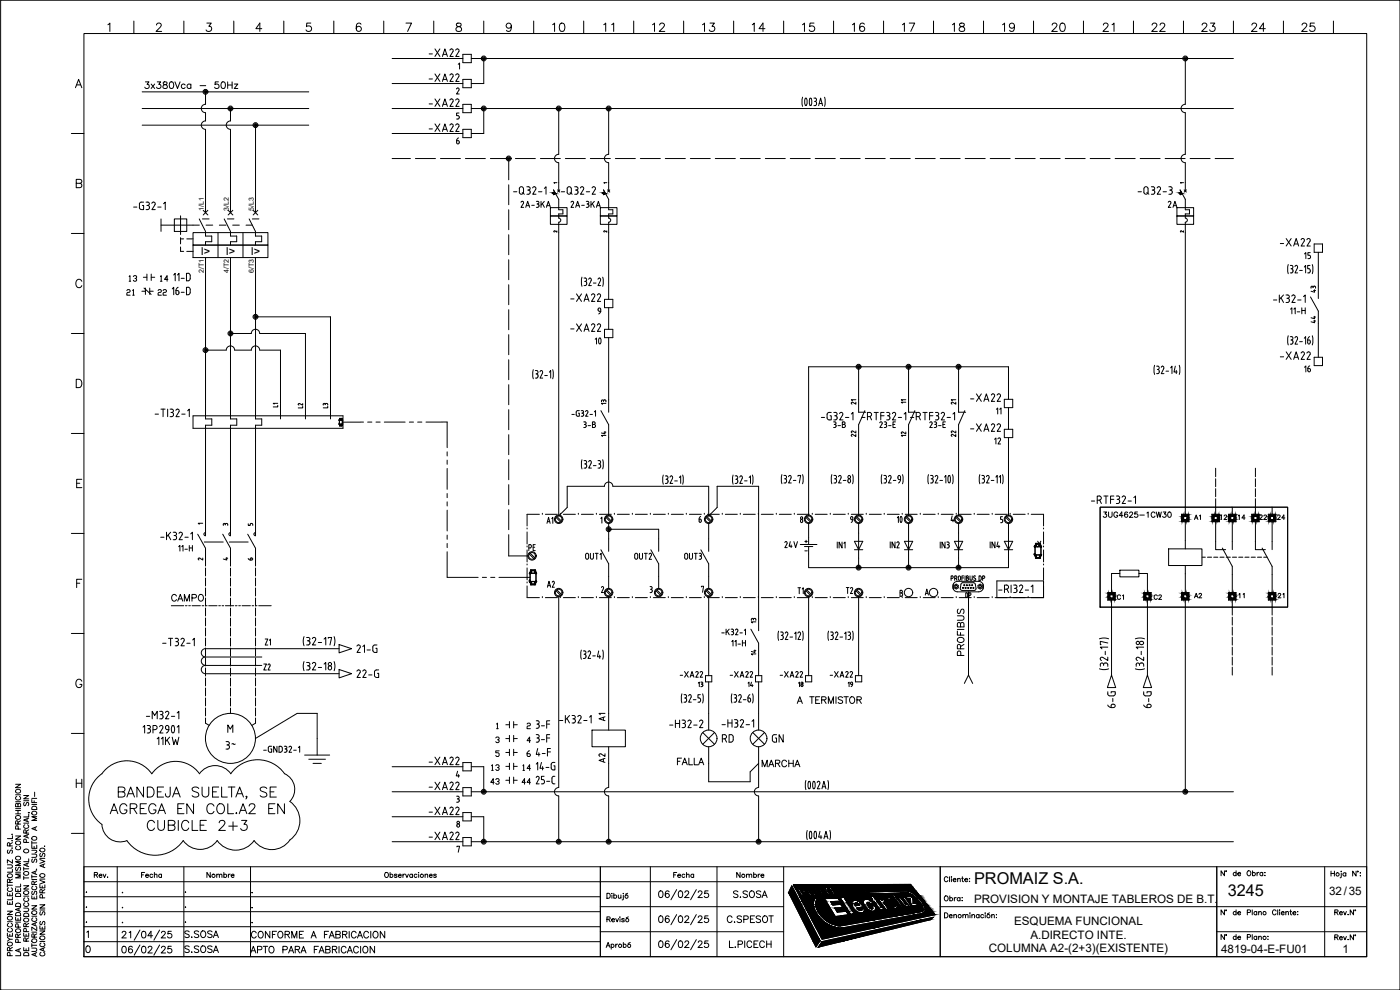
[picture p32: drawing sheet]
<svg xmlns="http://www.w3.org/2000/svg" width="420mm" height="297mm" viewBox="0 0 420 297" stroke-linecap="round" stroke-linejoin="round" font-family="sans-serif">
<defs><g id="words">
<text font-size="7.1" x="267.1" y="158.7">10</text>
<text font-size="6.6" x="176" y="105.1">10</text>
<g font-size="5.7">
<text x="165.1" y="10.6">10</text>
<text x="180.3" y="10.6">11</text>
<text x="195.1" y="10.6">12</text>
<text x="209.9" y="10.6">13</text>
<text x="224.7" y="10.6">14</text>
<text x="239.9" y="10.6">15</text>
<text x="255.1" y="10.6">16</text>
<text x="269.9" y="10.6">17</text>
<text x="285" y="10.6">18</text>
<text x="299.9" y="10.6">19</text>
<text x="314.7" y="10.6">20</text>
<text x="330.2" y="10.6">21</text>
<text x="344.7" y="10.6">22</text>
<text x="359.8" y="10.6">23</text>
<text x="374.6" y="10.6">24</text>
<text x="389.8" y="10.6">25</text>
<text x="128.1" y="18.3">-XA22</text>
<text x="128.1" y="25.8">-XA22</text>
<text x="383.5" y="75.1">-XA22</text>
<text x="170.4" y="91.7">-XA22</text>
<text x="290.3" y="121.7">-XA22</text>
<text x="106.2" y="204.6">22-G</text>
<text x="346.8" y="213.4" transform="rotate(-90 346.8 213.4)">6-G</text>
<text x="46.2" y="224.7">11KW</text>
<text x="67" y="226.1">3~</text>
<text x="215.9" y="224">RD</text>
<text x="231.1" y="224">GN</text>
<text x="128.1" y="230.7">-XA22</text>
<text x="128.1" y="253.3">-XA22</text>
</g>
<g font-size="5.3">
<text x="42.7" y="27.9">3x380Vca - 50Hz</text>
<text x="128.1" y="33.2">-XA22</text>
<text x="128.1" y="40.6">-XA22</text>
<text x="177.4" y="95.6">9</text>
<text x="170.4" y="100.5">-XA22</text>
<text x="383.5" y="109">-XA22</text>
<text x="390.5" y="112.9">16</text>
<text x="290.3" y="130.5">-XA22</text>
<text x="50.8" y="181.7">CAMPO</text>
<text x="106.2" y="196.8">21-G</text>
<text x="290.7" y="197.9" transform="rotate(-90 290.7 197.9)">PROFIBUS</text>
<text x="238.5" y="212.4">A TERMISTOR</text>
<text x="335.8" y="213.4" transform="rotate(-90 335.8 213.4)">6-G</text>
<text x="166.9" y="218">-K32-1</text>
<text x="200" y="219.4">-H32-2</text>
<text x="215.9" y="219.4">-H32-1</text>
<text x="202.5" y="230.7">FALLA</text>
<text x="227.9" y="231.4">MARCHA</text>
<text x="128.1" y="238.1">-XA22</text>
<text x="128.1" y="245.5">-XA22</text>
<text x="219.1" y="270.6">S.SOSA</text>
<text x="217.3" y="278">C.SPESOT</text>
<text x="54.7" y="282.6">S.SOSA</text>
<text x="54.7" y="287.2">S.SOSA</text>
</g>
<g font-size="4.9">
<text x="155.6" y="63.5">2A-3KA</text>
<text x="170.4" y="63.5">2A-3KA</text>
<text x="349.6" y="63.5">2A</text>
<text x="394.4" y="78.7" transform="rotate(-90 394.4 78.7)">15</text>
<text x="174.3" y="129.5">3-B</text>
<text x="249.4" y="129.5">3-B</text>
<text x="278" y="129.5">23-E</text>
<text x="297.7" y="134.4">12</text>
<text x="167.2" y="158.4" transform="rotate(-90 167.2 158.4)">A1</text>
<text x="157.7" y="166.5">PE</text>
<text x="234.6" y="165.5">24V</text>
<text x="189.4" y="169">OUT2</text>
<text x="204.6" y="169">OUT3</text>
<text x="163.3" y="177.4">A2</text>
<text x="238.5" y="179.2">T1</text>
<text x="252.9" y="179.2">T2</text>
<text x="78.7" y="194.7">Z1</text>
<text x="82.2" y="202.1" transform="rotate(-90 82.2 202.1)">Z2</text>
<text x="182.7" y="217.3" transform="rotate(-90 182.7 217.3)">A1</text>
<text x="182.7" y="230" transform="rotate(-90 182.7 230)">A2</text>
<text x="292.3" y="265.4">PROMAIZ S.A.</text>
<text x="368.4" y="269">3245</text>
<text x="74.4" y="282.6">CONFORME A FABRICACION</text>
<text x="218" y="285.4">L.PICECH</text>
</g>
<g font-size="4.4">
<text x="396.2" y="88.9" transform="rotate(-90 396.2 88.9)">43</text>
<text x="396.2" y="98.1" transform="rotate(-90 396.2 98.1)">44</text>
<text x="254.7" y="122.4">21</text>
<text x="288.2" y="122.4" transform="rotate(-90 288.2 122.4)">21</text>
<text x="301.6" y="125.6" transform="rotate(-90 301.6 125.6)">11</text>
<text x="183.1" y="132.3" transform="rotate(-90 183.1 132.3)">14</text>
<text x="258.2" y="132.3" transform="rotate(-90 258.2 132.3)">22</text>
<text x="273" y="132.3" transform="rotate(-90 273 132.3)">12</text>
<text x="288.2" y="132.3" transform="rotate(-90 288.2 132.3)">22</text>
<text x="330.2" y="156.3">3UG4625-1CW30</text>
<text x="288.9" y="180.6">DP</text>
<text x="334.4" y="181">C1</text>
<text x="345.4" y="181">C2</text>
<text x="357.7" y="180.6">A2</text>
<text x="370.8" y="180.6">11</text>
<text x="382.8" y="180.6">21</text>
<text x="215.5" y="191.6">-K32-1</text>
<text x="224.7" y="188">13</text>
<text x="228.2" y="197.9" transform="rotate(-90 228.2 197.9)">14</text>
<text x="203.2" y="204.3">-XA22</text>
<text x="218.4" y="204.3">-XA22</text>
<text x="233.2" y="204.3">-XA22</text>
<text x="248.4" y="204.3">-XA22</text>
<text x="257.2" y="207.4" transform="rotate(-90 257.2 207.4)">19</text>
<text x="41.6" y="264.6">Fecha</text>
<text x="61.4" y="264.6">Nombre</text>
<text x="201.4" y="264.6">Fecha</text>
<text x="220.1" y="264.6">Nombre</text>
</g>
<g font-size="4">
<text x="81.1" y="123.5">L1</text>
<text x="88.5" y="123.5">L2</text>
<text x="96" y="123.5">L3</text>
<text x="179.6" y="122.4">13</text>
<text x="269.5" y="122.1">11</text>
<text x="357.7" y="157">A1</text>
<text x="365.5" y="157">12</text>
<text x="370.8" y="157">14</text>
<text x="377.1" y="157">22</text>
<text x="382.4" y="157">24</text>
<text x="208.8" y="207.1">13</text>
<text x="223.7" y="207.1">14</text>
<text x="238.8" y="207.1">18</text>
</g>
<g font-size="3.5">
<text x="240.6" y="164">+</text>
<text x="58.6" y="169.3">2</text>
<text x="66" y="169.3">4</text>
<text x="398.9" y="268.5">32/35</text>
<text x="292.3" y="270.9">PROVISION Y MONTAJE TABLEROS DE B.T.</text>
<text x="304.4" y="277.7">ESQUEMA FUNCIONAL</text>
<text x="309.2" y="281.7">A.DIRECTO INTE.</text>
<text x="296.7" y="285.7">COLUMNA A2-(2+3)(EXISTENTE)</text>
<text x="366.5" y="285.9">4819-04-E-FU01</text>
<text x="402.9" y="285.9">1</text>
</g>
<g font-size="3.3">
<text x="60.3" y="76.6">I&gt;</text>
<text x="67.8" y="76.6">I&gt;</text>
<text x="75.2" y="76.6">I&gt;</text>
</g>
<g font-size="3.1">
<text x="165.5" y="70.9">2</text>
<text x="180.3" y="70.9">2</text>
<text x="353.5" y="70.9">2</text>
<text x="66" y="158.7">3</text>
<text x="73.7" y="158.7">5</text>
<text x="35.6" y="269.2">.</text>
<text x="54.7" y="269.2">.</text>
<text x="35.6" y="273.8">.</text>
</g>
<g font-size="2.6">
<text x="165.5" y="56.1">1</text>
<text x="180.3" y="56.1">1</text>
<text x="353.5" y="56.1">1</text>
<text x="58.6" y="158.4">1</text>
<text x="240.6" y="166.5">-</text>
<text x="25" y="273.4">.</text>
<text x="54.7" y="273.4">.</text>
<text x="25" y="278">.</text>
<text x="35.6" y="278">.</text>
<text x="54.7" y="278">.</text>
<text x="74.8" y="278">.</text>
</g>
<g font-size="2.1">
<text x="61.2" y="63.3" transform="rotate(-90 61.2 63.3)">1/L1</text>
<text x="68.7" y="63.3" transform="rotate(-90 68.7 63.3)">3/L2</text>
<text x="76.2" y="63.3" transform="rotate(-90 76.2 63.3)">5/L3</text>
<text x="61.2" y="81.9" transform="rotate(-90 61.2 81.9)">2/T1</text>
<text x="68.6" y="81.9" transform="rotate(-90 68.6 81.9)">4/T2</text>
<text x="76.1" y="81.9" transform="rotate(-90 76.1 81.9)">6/T3</text>
</g>
</g></defs>
<g fill="none" stroke="#000" stroke-width=".3">
<path d="M.2 .1h420v296.9h-420zM25.2 10.1h385v276.9h-385zM32.4 7.4l.6-.5v2.5M40.2 6.3v3.8M47 7.5l.2-.4 .7-.2 .4 .3 .1 .4-1.6 1.8h1.7M55.2 6.3v3.8M62.1 6.9h1.3l-.7 1a.83 .83 0 0 1 .6 1.3 .83 .83 0 0 1-1.5-.2M70.2 6.3v3.8M78.6 8.6h-1.8l1.2-1.7v2.5M85.2 6.3v3.8M93.3 6.9h-1.2l-.1 1.1a.88 .88 0 0 1 1.3 0 .88 .88 0 0 1-.2 1.3 .88 .88 0 0 1-1.3-.3M100.2 6.3v3.8"/>
<path d="M108.3 7.3a.73 .73 0 0 0-1-.2 1.51 1.51 0 0 0 .3 2.3 .77 .77 0 0 0 .9-.7 .77 .77 0 0 0-.8-.8 .77 .77 0 0 0-.8 .7M115.2 6.3v3.8M117.7 17.6h21.2M121.8 6.9h1.7l-1.2 2.5M130.2 6.3v3.8M137.1 7.1a.51 .51 0 0 0 .2 .8l.5 .1a.71 .71 0 0 1 .7 .7 .71 .71 0 0 1-.6 .7h-.5a.71 .71 0 0 1-.6-.7 .71 .71 0 0 1 .8-.7l.4-.1a.51 .51 0 0 0 .3-.8zM137.5 19.3l.4-.4v1.8M138.9 16.3h2.5v2.5h-2.5M141.4 17.6h228.8M145.2 6.3v3.8M145.2 17.6v7.5h-3.8M153.5 7.8a.79 .79 0 0 1-1.1 .6 .79 .79 0 0 1-.3-1.2 .79 .79 0 0 1 1.2 .1 1.32 1.32 0 0 1-.8 2.1l-.5-.3"/>
<path d="M160.2 6.3v3.8M175.2 6.3v3.8M190.2 6.3v3.8M205.2 6.3v3.8M220.2 6.3v3.8M235.2 6.3v3.8M250.2 6.3v3.8M265.2 6.3v3.8M280.2 6.3v3.8M295.2 6.3v3.8M310.2 6.3v3.8M325.2 6.3v3.8"/>
<path d="M340.2 6.3v3.8M355.2 6.3v3.8M355.7 17.6v13.7a1.26 1.26 0 0 0-1.2 1.3 1.26 1.26 0 0 0 1.2 1.2v12.5a1.26 1.26 0 0 0-1.2 1.3 1.26 1.26 0 0 0 1.2 1.2v8.5M370.2 6.3v3.8M385.2 6.3v3.8M400.2 6.3v3.8M22.6 26.3l1-2.5 1 2.5M23 25.5h1.2M42.7 27.6h50M42.7 32.6h50M42.7 37.6h50M61.7 27.6v3.7a1.27 1.27 0 0 0-1.3 1.3 1.27 1.27 0 0 0 1.3 1.2v2.5a1.26 1.26 0 0 0-1.3 1.2 1.26 1.26 0 0 0 1.3 1.3v25"/>
<path d="M69.2 32.6v3.7a1.26 1.26 0 0 0-1.3 1.2 1.26 1.26 0 0 0 1.3 1.3v25M76.7 37.6v26.2M117.7 32.6h21.2M117.7 25.1h21.2M137.8 27l-.8 1.2h.8M138.9 23.8h2.5v2.5h-2.5M138.9 31.3h2.5v2.5h-2.5M138.9 38.8h2.5v2.5h-2.5M141.4 32.6h228.8M145.2 32.6v7.5h-3.8M167.7 32.6v13.7a1.26 1.26 0 0 0-1.3 1.3 1.26 1.26 0 0 0 1.3 1.2v8.5M182.7 32.6v13.7a1.26 1.26 0 0 0-1.3 1.3 1.26 1.26 0 0 0 1.3 1.2v8.5"/>
<path d="M240.9 29.2l-.2 1.3 .2 1.4M241.7 29.5h.1a1.44 1.44 0 0 1 .2 2.1 1.48 1.48 0 0 1-.3-2.1zM243.1 29.5a1.44 1.44 0 0 1 .3 2.1 1.48 1.48 0 0 1-.3-2.1zM244.3 29.4l.7 .3v.5l-.3 .2M244.5 30.4h.2M244.7 30.4a.67 .67 0 0 1 .4 .8 .67 .67 0 0 1-.8 .5M245.7 31.7l.6-2.3 .6 2.3M245.9 31.1h.8M247.5 29.2l.2 1.3-.2 1.4M21.4 40.1h3.8M22.9 55l1.4-.1 .3-.4-.2-.5-.4-.2h-1.1v2.5h1.1a.66 .66 0 0 0 .6-.6 .66 .66 0 0 0-.6-.7M117.7 40.1h21.2"/>
<path d="M117.7 47.6h5.5M124.7 47.6h6M132.2 47.6h6M137 42.8l.4 .4 .4-.4M137 42.2v.6M137.4 42.2l.3 .1 .1 .5M139.7 47.6h6M147.2 47.6h6M152.7 47.6v6.3M152.7 55.4v6M154.1 57.5h1M154.7 47.6h6"/>
<path d="M155.9 56.6a.62 .62 0 0 1 .6-.6 .62 .62 0 0 1 .6 .6v1.1M155.9 57.7a.62 .62 0 0 0 .6 .6 .62 .62 0 0 0 .6-.6M155.9 56.6v1.1M156.7 57.8l.7 .5M158.1 56h.5a.5 .5 0 0 1 .5 .5 .5 .5 0 0 1-.5 .5M158.4 57h.2M158.6 57a.64 .64 0 0 1 .5 .7 .64 .64 0 0 1-.5 .6M159.8 56.4a.51 .51 0 0 1 .7-.3 .51 .51 0 0 1 .3 .7l-.9 1.5h1M161.6 57.5h1M162.2 47.6h6M163.4 56.5l.5-.5v2.3M166.2 58.4l-.3-.5 .5-.4-.3-.5 1.6 2.8"/>
<path d="M167.3 57l.7 .6M168 57l-.7 .6M168.5 57.5h1M169.7 47.6h6M170.2 56.6a.62 .62 0 0 1 .6-.6 .62 .62 0 0 1 .7 .6v1.1M170.2 57.7a.62 .62 0 0 0 .6 .6 .62 .62 0 0 0 .7-.6M170.2 56.6v1.1M171.1 57.8l.6 .5M172.5 56h.5a.5 .5 0 0 1 .5 .5 .5 .5 0 0 1-.5 .5M172.7 57h.3M173 57a.64 .64 0 0 1 .5 .7 .64 .64 0 0 1-.5 .6M174.7 56l.3 .2 .2 .4-1 1.7h1"/>
<path d="M174.7 56l-.5 .4M176 57.5h1M177.2 47.6h6M177.7 56.4a.52 .52 0 0 1 .7-.3 .52 .52 0 0 1 .2 .7l-.9 1.5h1M181.2 58.4l-.3-.5 .5-.4-.3-.5 1.6 2.8M182.4 57l.6 .6M183 57l-.6 .6M184.7 47.6h6M192.2 47.6h6M199.7 47.6h6M207.2 47.6h6M214.7 47.6h6"/>
<path d="M222.2 47.6h6M229.7 47.6h6M237.2 47.6h6M244.7 47.6h6M252.2 47.6h6M259.7 47.6h6M267.2 47.6h6M274.7 47.6h6M282.2 47.6h6M289.7 47.6h6M297.2 47.6h6M304.7 47.6h6"/>
<path d="M312.2 47.6h6M319.7 47.6h6M327.2 47.6h6M334.7 47.6h6M341.5 57.5h1.1M342.2 47.6h6M343.3 57.7a.62 .62 0 0 0 .6 .6 .62 .62 0 0 0 .7-.6M343.3 57.7v-1.1a.62 .62 0 0 1 .6-.6 .62 .62 0 0 1 .7 .6v1.1M344.2 57.8l.6 .5M345.5 56h.5a.5 .5 0 0 1 .5 .5 .5 .5 0 0 1-.5 .5M345.8 57h.3M346 57l.5 .3v.7l-1 .3"/>
<path d="M347.8 56l-.5 .4M347.8 56l.3 .2 .2 .4-1 1.7h1M349.1 57.5h1M349.7 47.6h6M350.8 56h.5a.5 .5 0 0 1 .5 .5 .5 .5 0 0 1-.5 .5M351 57h.3M351.3 57l.4 .3 .1 .5-.5 .5M354.2 58.4l-.3-.5 .6-.4-.3-.5 1.5 2.8M355.4 57l.6 .6M356 57l-.6 .6M357.2 47.6h6M364.7 47.6h5.5"/>
<path d="M21.4 70h3.8M40.1 62.1h1M41.8 61.3v1M42.7 61.6h.4v1.3l-.9-.1-.4-.6M43.1 60.6l-.9 .1-.4 .6M43.8 60.6h.5a.5 .5 0 0 1 .5 .5 .5 .5 0 0 1-.5 .5l.5 .3v.7l-1 .3M44.1 61.6h.2M45.6 61a.51 .51 0 0 1 .7-.3 .51 .51 0 0 1 .2 .7M46.5 61.4l-.9 1.5h1M47.3 62.1h1M48.3 65.7v3.7M48.3 67.5h11.5"/>
<path d="M49.1 61.1l.5-.5v2.3M52.3 65.7h3.7v3.7h-3.7zM54.2 71.7h.9M54.2 74.1v1.3h.9M54.2 64.8v5.6M54.2 71.3v1.9M56 71.7h1.9M56 75.4h1.9M57.9 73.5h22.5v3.8h-22.5zM57.9 69.8h22.5v3.7h-22.5zM59.8 65.7l1.9 3.7v1.4h1.8v1.7h-1.8v1M60.7 65.7h2"/>
<path d="M61 63.1l1.4 1.4M61.7 77.3v48.4h1.9v1.9h-1.9v33.1a.48 .48 0 0 1-.5-.4 .48 .48 0 0 1 .5-.5M61.8 67.5h2M62.4 63.1l-1.4 1.4M65.4 69.8v7.5M65.8 67.5h2M67.3 65.7l1.9 3.7v1.4h1.8v1.7h-1.8v1M68.2 65.7h2M68.5 63.1l1.4 1.4M69.2 77.3v48.4h1.9v1.9h-1.9v33.1a.48 .48 0 0 1-.5-.4 .48 .48 0 0 1 .5-.5M69.8 67.5h2M69.9 63.1l-1.4 1.4"/>
<path d="M72.9 69.8v7.5M73.8 67.5h1.9M74.8 65.7l1.9 3.7v1.4h1.8v1.7h-1.8v1M75.7 65.7h2M76 63.1l1.4 1.4M76.7 77.3v48.4h1.8v1.9h-1.8v33.1a.48 .48 0 0 1-.5-.4 .48 .48 0 0 1 .5-.5M77.4 63.1l-1.4 1.4M152.7 62.9v6M152.7 70.4v6M152.7 77.9v6M165.2 64.8h5v2.5h-5zM165.2 62.3h5v2.5h-5z"/>
<path d="M167.7 64.8v.6a.62 .62 0 0 1 .6 .7 .62 .62 0 0 1-.6 .6v88.1l2.5-2.5v-6.4h11.2a1.26 1.26 0 0 1 1.3-1.3 1.26 1.26 0 0 1 1.2 1.3M167.7 62.9h1.2M167.7 64.2h1.2M180.2 64.8h5v2.5h-5zM180.2 62.3h5v2.5h-5zM182.7 64.8v.6a.62 .62 0 0 1 .6 .7 .62 .62 0 0 1-.6 .6v23.1M182.7 62.9h1.2v1.3h-1.2M353.2 64.8h5v2.5h-5zM353.2 62.3h5v2.5h-5zM355.7 64.8v.6a.62 .62 0 0 1 .6 .7 .62 .62 0 0 1-.6 .6v87.8M355.7 62.9h1.3v1.3h-1.3M386.6 79.4l-.2 1.3 .2 1.4"/>
<path d="M387.2 79.6l.8 .3v.5l-.4 .2M388.6 80a.43 .43 0 0 1 .7-.3 .43 .43 0 0 1 .1 .7M393.1 79.6h-.6v1a.64 .64 0 0 1 .7 .7 .64 .64 0 0 1-.7 .6M393.8 79.4l.2 1.3-.2 1.4M394.4 73.2h2.5v2.5h-2.5M395.6 75.7v10.1M24.6 84.4a.91 .91 0 0 0-1.1-.6 .91 .91 0 0 0-.7 1v.6a.91 .91 0 0 0 .7 .9 .91 .91 0 0 0 1.1-.6M38.1 87.2l.2-.3h.5l.3 .3-.3 .5h-.5l-.2 .3v.6h1M38.8 83l.2-.3v1.7M38.8 84.4h.4M39.8 87.2l.2-.3v1.7M39.8 88.6h.5"/>
<path d="M40 83l.3-.3h.5l.2 .6-.5 .3M40.8 83.6l.2 .2-.2 .6h-.5l-.3-.3M42.6 87.4h1M43 83.2h1.1M43.2 86.4l2.2 1.9M43.6 86.4v1.9M44.1 82.2v1.9M44.9 87.4h1.1M44.9 86.4v1.9M45.4 83.2h1M45.4 82.2v1.9M47.4 87.2l.3-.3h.5l.2 .3-.2 .5h-.5l-.3 .3v.6h1"/>
<path d="M48.1 83l.3-.3v1.7M48.1 84.4h.5M48.9 87.2l.3-.3h.5l.3 .3-.3 .5h-.5l-.3 .3v.6h1.1M50.4 83.8h-1l.7-1.1v1.7M51.7 86.7l.4-.5v2.2M52.1 82.5l.5-.5v2.3M52.8 87.2h.5a.55 .55 0 0 1 .4 .7 .55 .55 0 0 1-.8 .3zM53.3 82.5l.4-.5v2.3M53.5 86.2l-.5 .4-.2 .6M54.4 83.5h.9M54.4 87.7h.9M56 82h.7l.3 .4v1.4l-.3 .4-.7 .1z"/>
<path d="M56.5 88.4l.5-.4v-1.4l-.3-.4h-.7v2.2h.5M76.7 95.1h22.5v30.6M152.7 85.4v6M152.7 92.9v6M174.7 83.2l-.2 1.3 .2 1.4M175.3 83.4h.4M175.5 84.4h.2M175.7 83.4l.3 .3v.5l-.3 .2 .3 .3 .1 .5M176.7 83.8a.43 .43 0 0 1 .6-.3 .43 .43 0 0 1 .1 .7M177.4 84.2l-.7 1.5h.8M178.1 84.9h.8M179.5 83.8a.43 .43 0 0 1 .6-.3 .43 .43 0 0 1 .1 .7l-.7 1.5h.8"/>
<path d="M180.9 83.2l.2 1.3-.2 1.4M181.4 89.8h2.5v2.5h-2.5M182.7 92.3v6.5M382.2 90h1M383.9 88.5v2.2M384.4 89.4l.8 1.3M385.2 88.5l-1.3 1.4M386 88.5h.5a.5 .5 0 0 1 .4 .5 .5 .5 0 0 1-.4 .5M386.2 89.5h.3M386.5 89.5a.64 .64 0 0 1 .5 .6 .64 .64 0 0 1-.5 .6h-.5M387.3 92.8l.4-.4v1.8M387.4 80.6h.2"/>
<path d="M387.6 80.6a.66 .66 0 0 1 .4 .8 .66 .66 0 0 1-.8 .5M388.2 88.5l.4 .3v.5M388.2 88.5l-.5 .4M388.3 92.8l.4-.4v1.8M388.6 89.3l-.9 1.4h1M389.3 93.6h.8M389.4 80.4l-.8 1.5h.8M389.4 90h1.1M390 81.1h.8M390.7 92.4v1.8M390.7 93.2h1M391.2 89l.5-.5v2.2"/>
<path d="M391.4 80.1l.4-.5v2.3M393.3 89.1l2.3 4.2M395.6 97.1v10.1M21.4 100.1h3.8M22.9 113.8h.8a1.34 1.34 0 0 1 .9 1.2 1.34 1.34 0 0 1-.9 1.3h-.8zM61.7 105.1l6.2-.1a1.27 1.27 0 0 1 1.3-1.2 1.27 1.27 0 0 1 1.2 1.3l5-.1a1.26 1.26 0 0 1 1.3-1.2 1.26 1.26 0 0 1 1.2 1.2l6.3 .1v20.6M69.2 100.1h6.2a1.26 1.26 0 0 1 1.3-1.3 1.26 1.26 0 0 1 1.2 1.3h13.8v25.6M152.7 100.4v6M152.7 107.9v6M152.7 115.4v6M160.1 110.9l-.2 1.4 .2 1.4M160.7 111.2l.7 .2v.5l-.3 .3"/>
<path d="M160.9 112.2h.2M161.1 112.2a.67 .67 0 0 1 .4 .8 .67 .67 0 0 1-.8 .4M162.1 111.6a.43 .43 0 0 1 .6-.4 .43 .43 0 0 1 .1 .7l-.7 1.5h.8M163.5 112.7h.8M164.9 111.7l.4-.5v2.2M165.9 110.9l.2 1.4-.2 1.4M182.7 101.3v18.6M257.7 110.1v9.8M272.7 110.1v13.6h2.1M287.7 110.1v9.8M301.4 119.8h2.5v2.5h-2.5M302.7 119.8v-9.7h-60v44.7"/>
<path d="M346.5 109.6l-.2 1.4 .2 1.4M347.1 109.9l.7 .2v.5l-.3 .3M347.3 110.9h.2M347.5 110.9a.66 .66 0 0 1 .4 .8 .66 .66 0 0 1-.8 .4M348.5 110.2a.43 .43 0 0 1 .6-.3 .43 .43 0 0 1 .1 .7l-.7 1.5h.8M349.9 111.4h.8M351.3 110.4l.4-.5v2.2M352.7 109.9l-.4 1.7h1M353 111.1v1M353.9 109.6l.2 1.4-.2 1.4M386.6 100.7l-.2 1.4 .2 1.4M387.2 101l.8 .2v.5l-.4 .3"/>
<path d="M387.4 102a.64 .64 0 0 1 .6 .5 .64 .64 0 0 1-.4 .7M388.6 101.4a.43 .43 0 0 1 .7-.3 .43 .43 0 0 1 .1 .7M389.4 101.8l-.8 1.5h.8M390 102.5h.8M391.4 101.5l.4-.5v2.3M392.4 102.7l.1 .3a.55 .55 0 0 0 .8-.2 .55 .55 0 0 0-.3-.8h-.5v.8M393 101l-.4 .4-.2 .6M393.8 100.7l.2 1.4-.2 1.4M21.4 130.1h3.8M46.5 124.3h1.1M48.3 122.8h1.3M48.9 122.8v2.2"/>
<path d="M50.3 122.8v2.2M51.1 122.8h.5a.5 .5 0 0 1 .4 .4 .5 .5 0 0 1-.4 .5M51.3 123.7h.3M51.6 123.7a.64 .64 0 0 1 .5 .7 .64 .64 0 0 1-.5 .6h-.5M52.8 123.1a.5 .5 0 0 1 .7-.3 .5 .5 0 0 1 .2 .7l-.9 1.5h1M54.5 124.3h1.1M56.3 123.3l.5-.5v2.2M57.9 124.8h45v3.7h-45zM101.7 127.2l.2 .6M101.8 127.2h-.1M101.8 127.2h.1M101.8 126.1h.1"/>
<path d="M101.9 127.2h.8M101.9 126.1h.8M101.9 127.3l.1 .3M101.9 126.1v1.2M101.9 127.2l.2 .2M101.9 125.8l-.1 .3M101.9 125.8h.1M101.9 125.6v.2M101.9 125.5v.1M101.9 125.5l.8 .1M102 125.5v.1M102 127.5h.1"/>
<path d="M102 125.6l-.1 .5M102 127.6v.2M102 125.7h.6M102 127.7h.6M102.1 125.9l-.2 .2M102.1 125.7v.4M102.1 127.3v.4M102.2 125.5v.2M102.2 127.7v.1M102.4 125.5v.2M102.4 127.7v.1M102.5 127.3v.4"/>
<path d="M102.5 125.9l.2 .2M102.5 127.5h.1M102.5 125.7v.4M102.6 127.7v.1M102.6 127.5h-.1M102.6 125.6l.2 1.7M102.6 127.6v.1M102.6 125.5v.1M102.7 125.8h.1M102.7 125.6v.2M102.7 125.8l.1 .3M102.7 126.1v1.1"/>
<path d="M102.7 127.2l-.2 .2M102.7 127.2h.1M102.7 126.1h.1M102.8 127.3l-.2 .3M102.8 127.2h.1M102.8 126.1h.1M102.8 127.2l-.1 .6h-.8M109.1 126.6l-6.4 .1M110.3 126.6h1.3M112.8 126.6h1.3M115.3 126.6h6.3M122.9 126.6h1.2"/>
<path d="M125.3 126.6h1.3M127.8 126.6h6.4v7.7M134.2 135.6v1.2M134.2 138.1v1.2M152.7 122.9v6M152.7 130.4v6M152.7 137.9v6M171.6 124.3h.8M173.9 123.2l-.9 .2-.1 1M174.4 123.2l.7 .2v.4l-.3 .1M174.7 137.9l-.2 1.4 .2 1.4M175.3 138.2h.4"/>
<path d="M175.5 139.2h.2M175.7 138.2l.3 .2v.5l-.3 .3 .3 .2 .1 .5-.4 .5M175.7 123.5l.4-.3 .3 .2-.7 1.5h.8M176.7 138.6a.43 .43 0 0 1 .6-.3 .43 .43 0 0 1 .1 .6M177.4 139l-.7 1.4h.8M178.1 139.7h.8M178.4 123.6l.3-.4v1.7M179.5 138.2l.7 .2v.5l-.3 .3M179.7 139.2h.2M179.9 139.2l.4 .5M180.3 139.9l-.2 .5h-.6M180.3 139.7v.2"/>
<path d="M180.3 123.2l2.4 4.2M180.9 137.9l.2 1.4-.2 1.4M182.7 131.2v23.6M246.5 125.3h1M249.5 123.7l-.9 .1-.4 .6M250.2 123.7h.5a.5 .5 0 0 1 .5 .5 .5 .5 0 0 1-.5 .5M252 124.1a.5 .5 0 0 1 .6-.3 .5 .5 0 0 1 .3 .7M255.5 124.2l.5-.5v2.3M257.7 123.7h2.1M257.7 131.2v23.6M258.6 125.3h1M259.5 123.2l-1.8 4.2"/>
<path d="M260.3 125h.7a.61 .61 0 0 0 .6-.6 .61 .61 0 0 0-.6-.7h-.7v2.3M261.1 125l.5 1M262.3 123.7h1.3M263 123.7v2.3M264 126.8l.2-.2h.4l.1 .6M264.3 124.7h1M264.7 127.2l-.6 1.1h.7M265.3 123.7h-1v2.3M265.4 126.6l.6 .2v.3l-.3 .2M265.4 128.3h.3M265.6 127.3h.1M265.7 127.3l.4 .4"/>
<path d="M266.1 123.7h.5a.5 .5 0 0 1 .5 .5 .5 .5 0 0 1-.5 .5M266.1 127.9l-.4 .4M266.1 127.7v.2M266.3 124.7l.5 .1 .3 .4M266.7 127.7h.7M267.1 125.5l-.3 .4-.7 .1M267.1 125.3v.2M267.8 124.1a.5 .5 0 0 1 .7-.3 .5 .5 0 0 1 .2 .7l-.9 1.5h1M268.7 126.6h-.7v1.7h.7M269.6 125.3h1M271.3 124.2l.5-.5v2.3M272.7 131.2v23.6"/>
<path d="M273.2 125.3h1M274.6 123.2l-1.9 4.2M275 125h.6a.61 .61 0 0 0 .6-.6 .61 .61 0 0 0-.6-.7h-.6v2.3M275.7 125l.5 1M277 123.7h1.2M277.6 123.7v2.3M280 123.7h-1v2.3M280.7 123.7h.5a.5 .5 0 0 1 .5 .5 .5 .5 0 0 1-.5 .5M283 123.7l.4 .3v.5M283 123.7l-.5 .4M286 124.2l.5-.5v2.3M287.7 123.7h2.1"/>
<path d="M287.7 131.2v23.6M289.5 123.2l-1.8 4.2M301.4 128.8h2.5v2.5h-2.5M302.7 122.3v6.5M302.7 131.3v23.5M23 145h1M24.6 143.8h-1.6v2.5h1.6M50 159.7v2.2M51.2 159.7l-1.2 1.4M52 159.7h.5a.5 .5 0 0 1 .5 .5 .5 .5 0 0 1-.5 .5M134.2 140.6v6.2M134.2 148.1v1.2"/>
<path d="M134.2 150.6v1.2M134.2 153.1v6.2M152.7 145.4v6M152.7 152.9v6M158.2 158.7h.1M158.2 159.6v3.6M161.9 154.3h-3.7v3.5M169.1 154.3h3.6M173.6 154.3h.1M174.5 154.3h3.6M175.3 140.4h.4M179 154.3h.1"/>
<path d="M179.9 154.3h3.6M180.3 155.6l.3-.4v1.8M181.8 155.2l1.4 1.4M182.1 155l1.4 1.4M182.7 157.1v8.3M182.7 158.8h15v6.6M183.9 145.9h28.8v8.9l2.5-2.5v-6.4h12.5v39.6M184.4 154.3h.1M185.3 154.3h3.6M189.8 154.3h.1M190.7 154.3h3.6M195.2 154.3h.1"/>
<path d="M196.1 154.3h3.6M199.1 142.5l-.2 1.4 .2 1.4M199.7 142.8l.7 .2v.5l-.3 .3M199.9 143.8a.64 .64 0 0 1 .6 .5 .64 .64 0 0 1-.4 .7h-.4M200.6 154.3h.1M201.1 143.2a.43 .43 0 0 1 .6-.4 .43 .43 0 0 1 .1 .7l-.7 1.5h.8M201.5 154.3h3.6M202.5 144.3h.8M203.9 143.3l.4-.5v2.2M204.9 142.5l.2 1.4-.2 1.4M206 154.3h.1M206.9 154.3h3.6"/>
<path d="M209.8 156.4v.2a.43 .43 0 0 0 .7-.3 .43 .43 0 0 0-.4-.5h-.3v.6M210.3 154.9l-.5 .8M211.4 154.3h.1M211.9 155.2l1.3 1.4M212.1 155l1.4 1.4M212.3 154.3h3.6M212.7 157.1v8.3M216.8 154.3h.1M217.7 154.3h3.6M220 142.5l-.2 1.4 .2 1.4M220.6 142.8l.7 .2v.5l-.3 .3a.67 .67 0 0 1 .4 .8 .67 .67 0 0 1-.8 .4M220.8 143.8h.2"/>
<path d="M222 143.2a.43 .43 0 0 1 .6-.4 .43 .43 0 0 1 .1 .7l-.7 1.5h.8M222.2 154.3h.1M223.1 154.3h3.6M223.4 144.3h.8M224.8 143.3l.4-.5v2.2M225.8 142.5l.2 1.4-.2 1.4M227.6 154.3h.1M228.5 154.3h3.6M233 154.3h.1M233.9 154.3h3.6M234.7 142.4l-.2 1.4 .2 1.4M235.3 142.6l.7 .3v.5l-.3 .2"/>
<path d="M235.5 143.7h.2M235.7 143.6a.67 .67 0 0 1 .4 .9 .67 .67 0 0 1-.8 .4M236.7 143a.43 .43 0 0 1 .6-.3 .43 .43 0 0 1 .1 .7l-.7 1.5h.8M238.1 144.2h.8M238.4 154.3h.1M239.3 154.3h3.6M239.5 142.9v-.3h.8l-.4 2.3M240.4 155.9a.41 .41 0 0 1 .5 .4 .41 .41 0 0 1-.6 .3zM240.9 142.4l.2 1.4-.2 1.4M241.9 155.2l1.3 1.4M242.1 155l1.4 1.4M242.7 157.1v4.1"/>
<path d="M243.8 154.3h.1M244.7 154.3h3.6M249.2 154.3h.1M249.6 142.4l-.2 1.4 .2 1.4M250.1 154.3h3.6M250.3 142.6l.7 .3v.5l-.3 .2M250.5 143.7h.2M250.7 143.6a.67 .67 0 0 1 .4 .9 .67 .67 0 0 1-.8 .4M251.7 143a.43 .43 0 0 1 .6-.3 .43 .43 0 0 1 .1 .7l-.7 1.5h.8M253.1 144.2h.8M254.6 154.3h.1M254.7 143.7a.56 .56 0 0 1 .6 .6 .56 .56 0 0 1-.6 .5l-.2-.7z"/>
<path d="M255.5 154.3h3.6M255.6 155.9a.42 .42 0 0 1-.3-.5 .42 .42 0 0 1 .6-.2v1l-.4 .6M255.6 156h.3M255.9 142.4l.2 1.4-.2 1.4M256.8 155.2l1.4 1.4M257.1 155l1.4 1.4M257.7 157.1v13.2M260 154.3h.1M260.9 154.3h3.6M264.7 142.4l-.2 1.4 .2 1.4M265.3 142.6l.7 .3v.5l-.3 .2M265.5 143.7h.2"/>
<path d="M265.7 143.6a.67 .67 0 0 1 .4 .9 .67 .67 0 0 1-.8 .4M266.7 143a.43 .43 0 0 1 .6-.3 .43 .43 0 0 1 .1 .7l-.7 1.5h.8M268.1 144.2h.8M270.3 143.9h-.4a.61 .61 0 0 1-.4-.7 .61 .61 0 0 1 .6-.5l.2 .5-.1 1-.6 .7M270.9 142.4l.2 1.4-.2 1.4M272.7 159.9v10.4M277.1 154.3h3.6M278.6 142.4l-.2 1.4 .2 1.4M279.3 142.6h.4M279.3 144.9h.4M279.5 143.7h.2M279.7 142.6l.3 .3v.5l-.3 .2 .3 .3 .1 .5-.4 .5"/>
<path d="M280.7 143a.43 .43 0 0 1 .6-.3 .43 .43 0 0 1 .1 .7l-.7 1.5h.8M281.6 154.3h.1M282.1 144.2h.8M282.5 154.3h3.6M283.5 143.2l.4-.6v2.3M284.7 142.8l.1-.1a1.46 1.46 0 0 1 .2 2.2 1.4 1.4 0 0 1-.3-2.1zM285.8 154.8l-.4 1.4h.8M285.9 142.4l.2 1.4-.2 1.4M286 155.8v.8M286.9 155.2l1.3 1.4M287 154.3h.1M287.1 155l1.4 1.4"/>
<path d="M287.7 157.1v13.2M287.9 154.3h3.6M292.4 154.3h.1M293.3 154.3h3.6M294.1 142.4l-.2 1.4 .2 1.4M294.7 142.6l.7 .3v.5l-.3 .2M294.9 143.7h.2M295.1 143.6a.66 .66 0 0 1 .4 .9 .66 .66 0 0 1-.8 .4M296.1 143a.44 .44 0 0 1 .6-.3 .44 .44 0 0 1 .1 .7l-.7 1.5h.8M297.5 144.2h.8M297.8 154.3h.1M298.7 154.3h3.6"/>
<path d="M298.9 143.2l.4-.6v2.3M299.9 143.2l.4-.6v2.3M300.3 156.8h.3M300.6 155.8l.3 .4v.4l-.3 .2M300.8 155h-.5v.8h.3M300.9 142.4l.2 1.4-.2 1.4M301.8 155.2l1.4 1.4M302.1 155l1.4 1.4M302.7 157.1v13.2h-60v-4.1M303.2 154.3h.1M304.1 154.3h3.6M308.6 154.3h.1"/>
<path d="M309.5 154.3h3.7v3.5M313.2 158.7h.1M313.2 159.6v3.6M327.5 150.3h1M329.9 148.8a.62 .62 0 0 1 .6 .6 .62 .62 0 0 1-.6 .7h-.6M329.9 148.8h-.6v2.3M330 150.1l.5 1M330.2 152.2h56.2v30h-56.2zM331.3 148.8h1.2M331.9 148.8v2.3M333.3 149.8h1M334.3 148.8h-1v2.3"/>
<path d="M335 148.8h.5M335 151.1h.5M335.3 149.8h.2M335.5 148.8a.5 .5 0 0 1 .5 .5 .5 .5 0 0 1-.5 .5M335.5 149.8l.5 .3v.5l-.5 .5M336.8 149.2a.51 .51 0 0 1 .7-.4 .51 .51 0 0 1 .2 .8l-.9 1.5h1M338.5 150.3h1M340.3 149.3l.5-.5v2.3M354.4 155.4h.4M355.7 156.3v8.4M356.6 154.5h-1.8v1.8h1.8M356.8 154.3h-2.2v2.3h2.2"/>
<path d="M363.5 155.4h.4M364.8 156.8v8.1h3M364.8 140.5v2.5M364.8 143.6v2.4M364.8 146.6v2.4M364.8 149.6v4.5M365.7 154.5h-1.8v1.8h1.8M366 154.3h-2.3v2.3h2.3M368.7 156.6h2.3M368.7 154.3h2.3M369.8 152.2v1.9M369.8 156.8v8.1"/>
<path d="M375.6 156.6h2.3M375.6 154.3h2.3M376.8 156.8v8.1h3M376.8 140.5v2.5M376.8 143.6v2.4M376.8 146.6v2.4M376.8 149.6v4.5M380.6 156.6h2.3M380.6 154.3h2.3M381.8 152.2v1.9M381.8 156.8v8.1M21.4 160h3.8"/>
<path d="M23 175h1M24.6 173.8h-1.6v2.5M48.2 161.2h1M50.5 160.5l.7 1.4M52.2 160.7h.3M52.5 160.7l.4 .2v.8l-.9 .2M53.6 164l.4-.3v1.6M53.7 160a.52 .52 0 0 1 .7-.3 .52 .52 0 0 1 .3 .7l-1 1.5h1M54.5 164l.4-.3v1.6M55.5 164.8h.7M55.5 161.2h1M56.8 163.7v1.6"/>
<path d="M56.8 164.4h.9M57.2 160.2l.5-.5v2.2M57.7 163.7v1.6M59.3 160.3l2.4 4.2v3.8M61.3 162.6h5.7M61.7 170.4v2.4M61.7 173.4v2.4M66.8 160.3l2.4 4.2v3.8M68.8 162.6h5.7M69.2 170.5v2.4M69.2 173.4v2.5M69.2 176.5v2.3"/>
<path d="M69.2 179.5v2.3M74.3 160.3l2.4 4.2v5.3M74.5 167.6l.6 .4M75.1 167.7v.3M75.4 167.4h.1M75.4 167.4l-.3 .3M75.5 167.4l.3 .2v.3l-.7 .1M76.7 170.4v2.4M76.7 173.4v2.4M76.7 176.4v2.4M76.7 179.4v2.4M134.2 160.6v1.2"/>
<path d="M134.2 163.1v1.2M134.2 165.6v7.6h9.3M144.8 173.2h1.2M147.3 173.2h1.2M149.8 173.2h9.3M152.7 160.4v6.4h6M158.2 169.5h.1M158.2 174.9h.1M158.2 175.8v3.5h3.7M158.2 165v3.6M158.2 170.4v3.6M158.9 172.1h.1"/>
<path d="M158.9 174.4h.1M158.9 174.4v.2M158.9 174.5h.1M158.9 174.6h.1M158.9 171.8v.3M158.9 174.6v.1M158.9 174.7l.3 .2M158.9 171.8h.1M159 172.1h.1M159.1 172h.1M159.1 174.4h.1M159.1 174.5v.1"/>
<path d="M159.1 174.4l.5 .3M159.1 171.9v2.7M159.1 174.6l.2 .2M159.1 174.3l.2 .1h1.4l.1-.1M159.1 172.2l1.5-.2 .2 .2M159.1 172.1v2.3M159.2 171.6l-.3 .4M159.2 171.6h.1M159.2 174.7h.1M159.2 174.9v.6M159.2 174.9h.1M159.2 171.5h.1"/>
<path d="M159.2 171v.6M159.3 171h1.4M159.3 175.5h1.4M159.3 174.8h.1M159.3 171.7l-.1 .1M159.3 171.7l-.2 .2M159.3 174.8l.1 .1M159.4 171h.1M159.4 171.6h-.1M159.4 175h.1M159.4 171.2h1.1M159.4 175.3h1.1"/>
<path d="M159.4 171h.3v.2M159.4 171.1l-.1 .6M159.4 174.9v.5M159.4 175.4v.1M159.5 175h.1M159.6 171.7l-.5 .4M159.6 171.2v.8M159.6 174.5h.8v.7M159.6 174.4v.8M159.7 175.3v.1h-.3M160.2 171.2v-.2h.3l.1 .7M160.3 172h.1"/>
<path d="M160.3 174.4v.1M160.4 171.7l.4 .4M160.4 175h.1M160.4 171.2v.8h-.8M160.5 175.4l.1 .1M160.5 175h.1M160.6 171h-.1M160.6 171.6h.1M160.6 174.8v.1M160.6 174.8l-.1 .6h-.3v-.1M160.6 171.7h.1M160.7 171.7l.1 .2"/>
<path d="M160.7 171v.5M160.7 174.7l-.1 .1M160.7 174.9v.6M160.7 171.5h.1M160.7 174.9h.1M160.7 171.5l.1 .1M160.8 171.6h.1M160.8 174.9h.1M160.8 174.7l-.1 .1M160.8 171.8h.1M160.8 171.6l.3 .5h-.2M160.8 174.9h-.1"/>
<path d="M160.8 174.7h.1M160.8 171.9h.1M160.9 171.9v2.6M160.9 174.5l-.1 .2M160.9 172h.1M160.9 174.4v.1M161.1 174.4l-.3 .5M161.1 174.4l-.7 .3M161.1 174.4h.1M162.8 179.3h.1M163.7 179.3h3.6M167.7 178.8v57.5a1.26 1.26 0 0 0-1.3 1.2 1.26 1.26 0 0 0 1.3 1.3v13.7"/>
<path d="M168.2 179.3h.1M169.1 179.3h3.6M173.6 179.3h.1M174.5 179.3h3.6M176 166.1a.46 .46 0 0 1 .7 .4v.8a.46 .46 0 0 1-.5 .5 .46 .46 0 0 1-.5-.5zM177.2 166v1.3a.46 .46 0 0 0 .4 .5 .46 .46 0 0 0 .5-.5v-1.3M178.6 166h.9M179 179.3h.1M179.1 166v1.8M179.9 179.3h3.6M180.1 166.4l.3-.4v1.8M180.3 165l2.4 4.2v7.4"/>
<path d="M180.8 176l.3 .4-.6 1.4h.6M180.8 176l-.3 .3M181.8 177.2l1.4 1.4M182.1 177l1.4 1.4M182.7 178.8v40.3M184.4 179.3h.1M185.3 179.3h3.6M189.8 179.3h.1M190.7 179.3h3.6M195.1 176l.6 .2v.4l-.3 .2M195.2 179.3h.1M195.3 176.8l.4 .2v.4"/>
<path d="M195.7 177.4l-.1 .3-.5 .1M196.1 179.3h3.6M196.9 177.2l1.3 1.4M197.1 177l1.4 1.4M197.7 169.2v7.4M200.6 179.3h.1M201.5 179.3h3.6M206 179.3h.1M206.9 179.3h3.6M210.5 176.1v-.2h.7l-.4 1.8M211.4 179.3h.1M211.9 177.2l1.3 1.4"/>
<path d="M212.1 177l1.4 1.4M212.3 179.3h3.6M212.7 169.2v7.4M212.7 178.8v23.9M216.8 179.3h.1M217.7 179.3h3.6M222.2 179.3h.1M223.1 179.3h3.6M227.6 179.3h.1M228.5 179.3h3.6M233 179.3h.1M233.9 179.3h3.6"/>
<path d="M240.2 163.4h5M242.7 178.8v23.9M244.7 179.3h3.6M249.2 179.3h.1M250.1 179.3h3.6M251.3 162.6v1.8M252.7 162.6v1.8l-.9-1.8v1.8M253.3 163l.3-.4v1.8M255.5 179.3h3.6M256.4 162.4h2.5l-1.2 2.5zM256.4 164.9h2.5M257.7 178.8v23.9"/>
<path d="M260 179.3h.1M260.9 179.3h3.6M265.4 179.3h.1M266.3 179.3h3.6M267.2 162.6v1.8M268.6 162.6v1.8l-.9-1.8v1.8M269.1 162.9l.4-.3 .4 .4-.7 1.4h.7M270.1 177.9h.4M270.5 177.9l.4 .5-.4 .5M270.5 177.9l.3-.2v-.4l-.7-.2v1.8h.4M270.8 179.3h.1M271.4 162.4h2.5l-1.2 2.5z"/>
<path d="M271.4 164.9h2.5M271.7 179.3h3.6M276.2 179.3h.1M277.1 179.3h3.6M277.7 178.5l.5-1.8 .4 1.8M277.8 178h.7M281.6 179.3h.1M282.2 162.6v1.8M282.5 179.3h3.6M283.6 162.6v1.8l-.9-1.8v1.8M284.1 162.6l.7 .2v.4l-.3 .2M284.1 164.4h.4"/>
<path d="M284.3 163.4h.2M284.5 163.4l.4 .4-.1 .4-.3 .2M285.4 173.6l.6-.3-.1-.5h-.5v1.3M286.1 175.3l-.1 1.3M286.4 162.4h2.5l-1.2 2.5zM286.4 164.9h2.5M286.5 173.6l.6-.3-.1-.5h-.5v1.3M286.9 173.6l.3 .5M287 179.3h.1M287.4 174.4a1.58 1.58 0 0 0-1.4 1.6 1.58 1.58 0 0 0 1.4 1.6M287.4 174.4h6.3M287.6 175.6l-.6-.3-.7 .3v.8l.7 .3 .6-.3"/>
<path d="M287.8 172.8h.3l.1 .4v.7l-.3 .2-.3-.3zM288.2 176.5l.2-1.2 .3-.4 3.4-.1 .5 .3 .3 1.4M288.7 173.4h.5M289.2 172.8h-.5v1.3M289.6 172.8v1.3M290 172.8l.6 .1-.2 .5 .2 .2-.1 .5h-.5zM290 173.4h.4M290.7 179.3v23.3M291.1 172.8v1.1l.3 .2 .3-.2 .1-1.1M292.8 172.9l-.3-.1-.3 .2 .6 .9-.2 .2-.4-.1M293.3 179.3h3.6M293.5 175.6l.7-.3 .6 .3v.8l-.6 .3"/>
<path d="M293.7 174.4a1.58 1.58 0 0 1 1.4 1.6 1.58 1.58 0 0 1-1.4 1.6M293.8 172.8h.5l.2 .4-.1 .7-.3 .2h-.3zM294.9 173.6l.6-.3-.1-.5h-.5v1.3M295 175.3v1.4M297.2 162.6v1.8M297.8 179.3h.1M298.6 162.6v1.8l-.9-1.8v1.8M298.7 179.3h14.5v-5h-14v5M299.5 162.6l-.4 1.4h1M299.7 177h1M299.8 163.6v.8M301.4 162.4h2.5l-1.2 2.5z"/>
<path d="M301.4 164.9h2.5M302.1 175.5a.62 .62 0 0 1 .6 .6 .62 .62 0 0 1-.6 .7h-.6M302.1 175.5h-.6v2.3M302.2 176.8l.5 1M303.2 179.3h.1M303.4 175.5v2.3M304.2 175.5h.5M304.5 176.5h.2M304.7 175.5a.5 .5 0 0 1 .5 .5 .5 .5 0 0 1-.5 .5M304.7 176.5a.64 .64 0 0 1 .5 .7 .64 .64 0 0 1-.5 .6h-.5M305.9 175.9a.5 .5 0 0 1 .7-.3 .5 .5 0 0 1 .3 .7l-.9 1.5h1M307.7 177h1"/>
<path d="M308.6 179.3h.1M309.5 176l.5-.5v2.3M310.4 166.4h.2M310.4 166.4h.1M310.4 164.1h.1M310.4 166.4l.1 .3M310.4 164.1l.2 .1M310.4 166.5l.1 .2M310.5 166.4h.1M310.5 163.9l-.1 .2M310.5 166.7v.1M310.5 163.8v.1"/>
<path d="M310.5 166.7l.2 .2M310.6 164.1h-.1M310.6 164.1h.1M310.6 166.4h.1M310.6 166.5h.1M310.6 164h.1M310.6 166.3l.2 .2h1.4l.2-.2M310.6 166.4l.5 .4M310.7 164.1v2.3M310.7 163.6l-.2 .2M310.7 166.9v.6M310.7 163.6h.1"/>
<path d="M310.7 166.9h.1M310.7 167h.1M310.7 163.5h.1M310.7 163.1v.5M310.7 167.4l.1 .1M310.8 166.8h.1M310.8 163l-.1 .1M310.8 163l1.5 .1M310.8 164l-.2 .2M310.8 164.1h1.4M310.9 163v.1M310.9 166.9l.1 .1"/>
<path d="M310.9 167.4v.1M310.9 163.6l-.3 .3v2.7l.3 .3M310.9 163.6h.1M310.9 166.9v.1M311 167h.1M311 163.2h1.1M311 167.3h1.1M311 163.1l-.1 .6M311 167v.5M311 163.7l-.4 .4M311 163.8h.1M311.1 163.3v.7h.8v-.7"/>
<path d="M311.1 166.5v.8M311.2 164v.1M311.2 166.5h.1M311.3 163.1v.1M311.3 167.3v.2M311.4 162.4l1 1.8M311.7 163.1v.1M311.7 167.3v.2M311.9 164v.1M311.9 166.5h.1M311.9 167h.1M311.9 166.5v.8"/>
<path d="M311.9 163.8h.1M312 163.7l.4 .4v2.3l-.5 .4M312.1 167h-.1M312.1 167v.4M312.1 163.1v.5l.3 .4M312.1 163v.1M312.1 166.9v.1M312.2 163.7l.2 .2M312.2 164l.2 .2M312.3 167h.1M312.3 163.1v.5M312.3 166.9l-.1 .6h-1.4"/>
<path d="M312.3 163.6h.1M312.3 166.9h.1M312.3 166.7l-.1 .1M312.3 163.6l.3 .5h-.2M312.3 166.7h.1M312.4 162.4l-1 1.8M312.4 163.9v2.8M312.4 166.4h.2M312.4 166.6l-.3 .3M312.6 166.4l-.3 .5M312.6 166.4v.1M313.2 174.9h.1"/>
<path d="M313.2 169.5h.1M313.2 164.1h.1M313.2 165v3.6M313.2 170.4v3.6M332.2 178.9h.5M334.5 178h-1.8v1.8h1.8M334.7 177.8h-2.3v2.3h2.3M336.1 172.1h-2.5v5.5M336.1 171.1h5.7v2h-5.7zM341.8 172.1h2.6v5.5M343 178.9h.5M345.3 178h-1.8v1.8h1.8"/>
<path d="M345.5 177.8h-2.3v2.3h2.3M350.7 164.7h10v5h-10zM354.4 178.9h.4M355.7 169.7v8.3M355.7 179.8v57.8M356.6 178h-1.8v1.8h1.8M356.8 177.8h-2.2v2.3h2.2M360.7 167.2h1M362.4 167.2h1.2M364.2 167.2h1.3M366.1 167.2h1.3M366.8 164.4l3 5.5v7.7"/>
<path d="M368 167.2h1.3M368.5 178.9h.4M369.9 167.2h1.2M370.7 178h-1.8v1.8h1.8M371 177.8h-2.3v2.3h2.3M371.8 167.2h1.2M373.6 167.2h1.3M375.5 167.2h1.2M377.4 167.2h1.2M378.8 164.4l3 5.5v7.7M379.2 167.2h1.1M380.4 178.9h.5"/>
<path d="M382.7 178h-1.8v1.8h1.8M382.9 177.8h-2.3v2.3h2.3M21.4 190.1h3.8M48.8 193h1M50.6 191.5h1.2M51.2 191.5v2.3M52.6 191.5h.5M52.6 193.8h.5M52.8 192.5h.3M53.1 191.5a.5 .5 0 0 1 .5 .5 .5 .5 0 0 1-.5 .5M53.1 192.5l.4 .2 .1 .6-.5 .4M54.3 191.9a.5 .5 0 0 1 .7-.4 .5 .5 0 0 1 .2 .8l-.9 1.5h1"/>
<path d="M56.1 193h1M57.8 192l.5-.5v2.3M61.7 199.6a1.26 1.26 0 0 0-1.3 1.3 1.26 1.26 0 0 0 1.3 1.2h19.4M61.7 197.1a1.26 1.26 0 0 0-1.3 1.3 1.26 1.26 0 0 0 1.3 1.2M61.7 182.4v2.4M61.7 185.4v2.4M61.7 188.4v2.4M61.7 191.4v2.4M61.7 194.4v2.4M61.7 197.4v2.4M61.7 197.1h16.9M61.7 199.7h16.9"/>
<path d="M62.6 181.7h2.6M65.6 181.7h.5M66.6 181.7h.5M67.6 181.7h2.5M69.2 182.4v2.5M69.2 185.4v2.5M69.2 188.5v2.3M69.2 191.5v2.4M69.2 194.4v2.5M69.2 197.4v2.4M70.6 181.7h.5M71.6 181.7h.5"/>
<path d="M72.6 181.7h2.5M75.6 181.7h.5M76.6 181.7h.5M76.7 182.4v2.4M76.7 185.4v2.4M76.7 188.4v2.4M76.7 191.4v2.4M76.7 194.4v2.4M77.6 181.7h3.8M81.1 194.6h-19.4a1.26 1.26 0 0 0-1.3 1.3 1.26 1.26 0 0 0 1.3 1.2M81.2 194.6h20.6M91.2 191l-.2 1.4 .2 1.4"/>
<path d="M91.2 198.5l-.2 1.4 .2 1.4M92 191.3l.5-.1a.5 .5 0 0 1 .5 .5 .5 .5 0 0 1-.5 .5M92 198.8h.5a.5 .5 0 0 1 .5 .5 .5 .5 0 0 1-.5 .5M92.3 192.3a.63 .63 0 0 1 .7 .5 .63 .63 0 0 1-.5 .7h-.5M92.3 199.8h.2M92.5 199.8l.4 .2 .1 .5M93.7 191.6a.51 .51 0 0 1 .7-.3 .51 .51 0 0 1 .3 .7l-.9 1.5h1M93.7 199.1a.52 .52 0 0 1 .7-.3 .52 .52 0 0 1 .3 .7l-.9 1.5h1M95.5 192.8h1M97.3 191.8l.5-.5v2.2M97.3 199.3l.5-.5v2.2M98.5 191.5v-.2h1l-.5 2.2"/>
<path d="M100.3 191l.2 1.4-.2 1.4M100.3 198.5l.2 1.4-.2 1.4M101.8 193.4l3.7 1.2-3.7 1.3zM174.5 195l-.2 1.4 .2 1.4M175.1 195.3l.7 .2v.5l-.3 .3M175.3 196.3h.2M175.5 196.3a.67 .67 0 0 1 .4 .8 .67 .67 0 0 1-.8 .5M176.5 195.7a.43 .43 0 0 1 .6-.3 .43 .43 0 0 1 .1 .7l-.7 1.5h.8M177.9 196.8h.8M179.7 195.3l-.4 1.7h1M180 196.6v1M180.9 195l.2 1.4-.2 1.4"/>
<path d="M219.6 192.5l.4-.4v1.7M220.6 192.5l.3-.4v1.7M221.5 193.3h.7M222.8 192.1v1.7M223.7 192.1v1.7M225.3 188.8l2.4 4.2M227.7 196.7v6M233.7 189.4l-.2 1.4 .2 1.3M234.3 189.6h.4M234.5 190.6h.2M234.7 189.6l.4 .5-.4 .5M234.7 190.6l.4 .5"/>
<path d="M235.1 191.1l-.2 .7-.6 .1M235.7 190a.43 .43 0 0 1 .6-.3 .43 .43 0 0 1 .1 .7M236.4 190.4l-.7 1.5h.8M237.1 191.1h.8M238.5 190.1l.4-.5v2.3M239.5 190a.44 .44 0 0 1 .6-.3 .44 .44 0 0 1 .1 .7M240.2 190.4l-.7 1.5h.8M240.9 189.4l.2 1.4-.2 1.3M248.7 189.4l-.2 1.4 .2 1.3M249.3 189.6h.4M249.5 190.6h.2M249.7 189.6l.4 .5-.4 .5"/>
<path d="M249.7 190.6l.4 .5M250.1 191.1l-.2 .7-.6 .1M250.7 190a.43 .43 0 0 1 .6-.3 .43 .43 0 0 1 .1 .7M251.4 190.4l-.7 1.5h.8M252.1 191.1h.8M253.5 190.1l.4-.5v2.3M254.5 189.6h.4M254.7 190.6h.2M254.9 189.6l.3 .5-.3 .5M254.9 190.6l.3 .5M255.3 191.1l-.2 .7-.6 .1M255.9 189.4l.2 1.4-.2 1.3"/>
<path d="M330 191.7l1.3-.3 1.4 .3M330.2 199.9v-.5a.5 .5 0 0 1 .5-.5 .5 .5 0 0 1 .5 .5 .64 .64 0 0 1 .6-.5 .64 .64 0 0 1 .6 .5l.1 .5M331.2 199.4v.3M331.7 195.4v1M332.5 197.2v1l-1.5-.9a.5 .5 0 0 0-.8 .2 .5 .5 0 0 0 .4 .7M332.5 194.2h-2.3l.5 .5M332.5 192.9l-2.3-.5v1h.3M333.6 182.2v20.4M340.7 191.7l1.4-.3 1.4 .3M342 199.4a.5 .5 0 0 0-.5-.5 .5 .5 0 0 0-.5 .5v.5M342 199.4a.62 .62 0 0 1 .6-.5 .62 .62 0 0 1 .6 .5v.5M342 199.4v.3"/>
<path d="M342.5 195.4v1M343.2 197.2v1l-1.5-.9a.5 .5 0 0 0-.7 .2 .5 .5 0 0 0 .4 .7M343.2 194.2h-2.2l.5 .5M344.4 182.2v20.4M369.8 180.3v4.3M369.8 185.2v2.4M369.8 188.2v2.4M369.8 191.2v2.4M369.8 194.2v2.4M369.8 197.2v2.4M381.8 180.3v4.3M381.8 185.2v2.4"/>
<path d="M381.8 188.2v2.4M381.8 191.2v2.4M381.8 194.2v2.4M381.8 197.2v2.4M24.6 204.4a.91 .91 0 0 0-1.1-.6 .91 .91 0 0 0-.7 1v.5a.89 .89 0 0 0 .9 1 .89 .89 0 0 0 .9-1h-.6M42.9 218.2l.5-.5v2.2M43.9 214.9h1M44.2 217.7h.5a.5 .5 0 0 1 .4 .5 .5 .5 0 0 1-.4 .5M44.2 219.9h.5M45.7 215.7v-2.3l.7 1.3 .8-1.3v2.3M46.5 218.9a.61 .61 0 0 0 .7-.6 .61 .61 0 0 0-.7-.6h-.6v2.2M47.9 218a.51 .51 0 0 1 .7-.3 .51 .51 0 0 1 .2 .7"/>
<path d="M47.9 213.4h.5M48.2 214.4h.2M48.4 213.4a.5 .5 0 0 1 .5 .5 .5 .5 0 0 1-.5 .5M48.4 214.4l.4 .3v.7l-.9 .3M49.7 213.8a.51 .51 0 0 1 .6-.4 .51 .51 0 0 1 .3 .8M49.7 218.2a.5 .5 0 0 1 .5-.5 .5 .5 0 0 1 .5 .5M50.6 214.2l-.9 1.5h1M51.4 214.9h1M51.7 219.8a1.32 1.32 0 0 1 .3-2.1l.4 .9-.2 1.2M53.2 218.2l.5-.5v2.2M53.2 213.9l.5-.5v2.3M61.7 200.4v2.4"/>
<path d="M61.7 203.4v2.4M61.7 206.4v2.4M61.7 209.4v2.4M61.7 212.4v2.4M61.7 215.4v1.6l1.1 .6M68.4 219.8v-2.3l.7 1.3 .8-1.3v2.3M69.2 200.5v2.3M69.2 203.5v2.4M69.2 206.4v2.5M69.2 209.5v2.3M69.2 212.5v1.5M76.7 215.4v1.6l-1.1 .6"/>
<path d="M76.7 203.4v2.4M76.7 206.4v2.4M76.7 209.4v2.4M76.7 212.4v2.4M81.2 202.1h20.6M93 200.5l-.2 .4-.8 .1M95.5 200.3h1M98.5 200.5a.5 .5 0 0 0 .5 .5 .5 .5 0 0 0 .5-.5M99.5 200.3a.53 .53 0 0 0-.7-.5 .53 .53 0 0 0-.3 .7M99.5 200.3v.2M101.8 200.9l3.7 1.2-3.7 1.3zM149 217.2l.3-.2v1.6"/>
<path d="M149 218.6h.5M151.8 217.5h1.1M152.9 216.5v1.9M154.2 217.5h1M154.2 216.5v1.9M158.2 217.2l.2-.2h.5l.3 .2-.3 .6h-.5l-.2 .3v.5h1M160.9 216.3l.5-.1a.5 .5 0 0 1 .4 .5 .5 .5 0 0 1-.4 .5M161.1 217.3h.5l.2 .5M161.8 218l-.2 .4-.7 .1M161.8 217.8v.2M162.5 217.8h.9M164.1 217.3h.9"/>
<path d="M165 216.3h-.9v2.2M177.7 219.1h10v5h-10zM204.6 208.2l-.2 1.3 .2 1.4M205.3 208.4l.7 .3v.5l-.3 .2M205.5 209.4h.2M205.7 209.4l.4 .5M206.1 210.2l-.2 .4-.6 .1M206.1 209.9v.3M206.7 208.8a.43 .43 0 0 1 .6-.3 .43 .43 0 0 1 .1 .7l-.7 1.5h.8M208.1 209.9h.8M210.2 208.4h-.7v1l.6 .1 .1 .4M210.2 210.2l-.1 .4-.6 .1"/>
<path d="M210.3 209.9v.3M210.9 208.2l.2 1.3-.2 1.4M210.9 219.8l3.5 3.5M211.7 202.7h1.9v1.9h-1.9M212.7 204.6v9.4M214.4 219.8l-3.5 3.5M219.7 208.2l-.2 1.3 .2 1.4M220.3 208.4l.7 .3v.5l-.3 .2M220.5 209.4h.2M220.7 209.4a.66 .66 0 0 1 .3 .8 .66 .66 0 0 1-.7 .5M221.7 208.8a.43 .43 0 0 1 .6-.3 .43 .43 0 0 1 .1 .7l-.7 1.5h.8M223.1 209.9h.8"/>
<path d="M224.5 209.4l.2 1.2h.4l.2-.4M224.5 209.4l.5 .1 .3 .4M225.1 208.4l-.5 .4-.1 .6M225.3 209.9v.3M225.9 208.2l.2 1.3-.2 1.4M225.9 219.8l3.5 3.5M227.7 204.6v9.4M229.4 219.8l-3.5 3.5M289.4 205l1.3-2.4 1.2 2.4M330 200.7l1.3 .2 1.4-.2M333.6 202.6l1.2 3.7h-2.5zM340.7 200.7l1.4 .2 1.4-.2"/>
<path d="M344.4 202.6l1.2 3.7h-2.5zM369.8 200.2v2.4M381.8 200.2v2.4M4.7 235.3h1.5l-1.5 1h1.5M4.7 238.5h1.5M4.9 237a.69 .69 0 0 1 1-.1 .69 .69 0 0 1 .1 .9 .74 .74 0 0 1-.9 .1 .74 .74 0 0 1-.4-.8zM5 239a.54 .54 0 0 0-.3 .6 .54 .54 0 0 0 .5 .4h.4a.54 .54 0 0 0 .6-.4 .54 .54 0 0 0-.4-.6M7.1 238.7h1.5l-1.5 1h1.5M9.5 239.9v.9h1.5M9.5 239.6h1.5M10.4 237.7v1.3M21.4 220.1h3.8"/>
<path d="M22.9 233.8v2.5M22.9 235h1.7M24.6 233.8v2.5M35.5 237.6l1.7-.2a.68 .68 0 0 0 0-1.1l-1.7-.2v3h1.3a.78 .78 0 0 0 .7-.7 .78 .78 0 0 0-.7-.8M38.1 239.1l1.1-3 1.2 3M38.5 238.2h1.4M43.1 236.1v3l-2-3v3M44.2 236.1h1a1.6 1.6 0 0 1 1.1 1.5 1.6 1.6 0 0 1-1.1 1.5h-1zM47.2 237.6h1.2M49.1 236.1h-1.9v3h1.9M51.1 236.1l-.2 2.8-.4 .2-.6-.1-.2-.8M51.8 239.1l1.1-3 1.2 3"/>
<path d="M52.2 238.2h1.5M59.6 236.6a1.11 1.11 0 0 0-1-.5 1.11 1.11 0 0 0-.9 .8l.2 .4 1.2 .4a.72 .72 0 0 1 .5 .6 .72 .72 0 0 1-.2 .7 1.36 1.36 0 0 1-1.7-.3M60.6 236.1v2.2a1.02 1.02 0 0 0 1 .9 1.02 1.02 0 0 0 1.1-.9v-2.2M63.8 237.6h1.1M65.6 236.1h-1.8v3h1.8M66.5 236.1v3h1.7M68.5 236.1h2M69.5 236.1v3M70.8 239.1l1.1-3 1.2 3M71.2 238.2h1.4M74.1 239h-.3h.3l-.3 .7M76.7 221.6l12.5-7.6h6v12.6"/>
<path d="M79.1 225.1h.8M80.1 236.6a1.11 1.11 0 0 0-1.1-.5 1.11 1.11 0 0 0-.9 .8l.3 .4 1.1 .4a.72 .72 0 0 1 .5 .6 .72 .72 0 0 1-.2 .7 1.36 1.36 0 0 1-1.7-.3M81.1 237.6h1.1M81.2 224.7h.3v1l-.7-.1-.3-.4M81.5 223.9l-.9 .2-.1 1.1M82.9 236.1h-1.8v3h1.8M83.1 223.9v1.8l-1-1.8v1.8M83.7 223.9l.7 .1a1.21 1.21 0 0 1 .2 1.4l-.9 .3zM85.3 223.9h.4M85.3 225.7h.4M85.5 224.7h.2M85.7 223.9l.4 .2v.4l-.4 .2 .4 .2v.4l-.4 .4"/>
<path d="M86.7 224.2l.2-.3 .4 .1 .1 .5M87.5 224.5l-.8 1.2h.8M88.1 225.1h.8M89.5 224.3l.4-.4v1.8M91.4 226.6h7.5M92.7 227.8h5M93.9 229.1h2.5M117.7 237.6h21.2M117.7 230h21.2M137.3 231.4l-.4 1.4h1M138.9 228.8h2.5v2.5h-2.5M138.9 236.3h2.5v2.5h-2.5"/>
<path d="M141.4 230h3.8v7.6M141.4 237.6h228.8M147.5 229.8l.3-.3v1.6M147.5 231.1h.5M148.3 234.7h-1l.7-1.1v1.7M148.8 221.4l.2-.3h.5l.3 .6-.5 .3M148.8 229.8l.2-.3h.5l.3 .5-.5 .3M148.8 233.9l.2-.3h.5l.3 .6-.5 .3M149.5 222l.3 .2-.3 .6h-.5l-.2-.3M149.5 230.3l.3 .3-.3 .5h-.5l-.2-.2M149.5 234.5l.3 .2-.3 .6h-.5l-.2-.3M149.8 225.3h-1v.6h.7l.3 .2v.6l-.3 .3h-.5l-.2-.3"/>
<path d="M151.8 221.6h1.1M151.8 225.8h1.1M151.8 229.9h1.1M151.8 234.1h1.1M152.9 220.6v2M152.9 224.8v1.9M152.9 229v1.9M152.9 233.2v1.9M154.2 220.6v2M154.2 224.8v1.9M154.2 229v1.9M154.2 233.2v1.9"/>
<path d="M154.2 221.6h1M154.2 225.8h1M154.2 229.9h1M154.2 234.1h1M156.9 229.8l.3-.3v1.6M156.9 231.1h.5M157.7 234.7h-1l.7-1.1v1.7M158.9 225.3h-.2l-.5 .6v.8l.2 .3h.5l.3-.3-.3-.6h-.7M159.2 222.2h-1l.7-1.1v1.7M159.2 230.6h-1l.7-1.1v1.6M159.2 234.7h-1l.7-1.1v1.7M160.9 233.3a.47 .47 0 0 1 .7-.3 .47 .47 0 0 1 .2 .7l-.9 1.5h.9"/>
<path d="M160.9 220.4h.5a.5 .5 0 0 1 .4 .5 .5 .5 0 0 1-.4 .5M160.9 229.3l.5-.5v2.2M161.1 221.4h.3M161.4 221.4l.4 .3v.7l-.9 .3M161.4 224.6l-.5 1.7h1.2M161.7 225.8v1.1M162.5 228.8l-.4 1.7h1.1M162.5 221.9h.9M162.5 235.2h.4M162.7 226.1h.9M162.8 230v1M163.3 232.9h-.8v1l.7 .1 .2 .4"/>
<path d="M163.4 234.4l-.1 .5-.4 .3M163.9 230.3h.8M164.1 221.4h.9M164.1 234.4h.9M164.3 225.6h.9M165 220.4h-.9v2.3M165.2 224.6h-.9v2.3M166.1 232.9l-.2 .1a1.94 1.94 0 0 0-.2 1.9l.4 .3M166.2 235.2h.3M166.2 232.9h.3M166.5 228.8h-.7l-.4 .6 .2 1.4 .9 .2v-1.2h-.3M182.7 229.1v7.2a1.26 1.26 0 0 0-1.3 1.2 1.26 1.26 0 0 0 1.3 1.3v13.7"/>
<path d="M212.7 224.1v10.5h12.4v-3l2.6-2.5M227.7 224.1v12.2a1.26 1.26 0 0 0-1.3 1.2 1.26 1.26 0 0 0 1.3 1.3v13.7M241.9 234.2l-.2 1.3 .2 1.4M243.1 234.6l-.1-.1a1.44 1.44 0 0 0-.3 2.1l.4-.1M243.1 234.5l.2 .8-.2 1.2M244.1 234.5a1.4 1.4 0 0 1 .3 2.1 1.48 1.48 0 0 1-.3-2.1zM245.3 234.8a.44 .44 0 0 1 .6-.3 .44 .44 0 0 1 .1 .7M246 235.2l-.7 1.5h.8M246.7 236.7l.6-2.3 .6 2.3M246.8 236.1h.9M248.5 234.2l.2 1.3-.2 1.4M2.2 259.5h1.1l.4 .4-.2 .5-1.3 .1"/>
<path d="M2.4 255l-.2 .4 .2 .6h.3l.6-1 .4 .4-.2 .6M2.9 253.8v-.8l-.4-.2-.3 .4v.6h1.5M3.6 254.5h.1M3.6 252.3h.1M3.6 250.3h.1M3.7 258v1l-1.5-1v1M3.7 250.7v.9h-1.5M3.7 252.8l-.8 .5M4.7 250.8h1.5l-1.5 1h1.5M4.7 244.2h1.5M4.7 243.2h1.5M4.7 242.6h1.5"/>
<path d="M4.7 240.5h1.5M4.7 257.2a.71 .71 0 0 1 1-.3 .71 .71 0 0 1 .3 1 .74 .74 0 0 1-.9 .1 .74 .74 0 0 1-.4-.8zM4.7 252.6a.71 .71 0 0 1 1-.3 .71 .71 0 0 1 .3 1 .74 .74 0 0 1-.9 .1 .74 .74 0 0 1-.4-.8zM4.9 244.8a.74 .74 0 0 1 .9-.1 .74 .74 0 0 1 .3 .8 .71 .71 0 0 1-1 .3 .71 .71 0 0 1-.2-1zM5 253.9a.54 .54 0 0 0-.3 .6 .54 .54 0 0 0 .5 .5h.4a.54 .54 0 0 0 .6-.5 .54 .54 0 0 0-.4-.6M5.4 247.3l-.1-.9-.5-.1-.1 1h1.5M5.4 241.4l.3-.4 .5 .4v.6h-1.5v-.8h.6l.1 .8M5.4 243.2v1M5.5 248.8l-.1-.9h-.7v.9h1.5M6.2 258.5h-1.5l1.5 .6-1.5 .6h1.5M6.2 246.3l-.8 .4M7.1 247h1.5"/>
<path d="M7.1 240.2h1.5M7.3 254.9a.69 .69 0 0 1 1-.1 .69 .69 0 0 1 .1 1 .74 .74 0 0 1-.9 .1 .74 .74 0 0 1-.3-.9zM7.3 240.8l-.2 .3 .2 .7 .4-.2 .5-.8 .4 .3-.2 .7M7.5 247.5a.56 .56 0 0 0-.4 .6 .56 .56 0 0 0 .6 .4h.3a.56 .56 0 0 0 .6-.4 .56 .56 0 0 0-.3-.6M7.8 250l-.1-.9-.4-.1-.2 1h1.5M7.9 252.8l-.1-.9h-.6l-.1 .9h1.5M8.1 245.7v.7M8.1 250.5v.8M8.1 259.1v.7M8.5 243.8l.4 .1M8.6 258.9l-1.5 .6 1.5 .5M8.6 257.7v.8h-1.5"/>
<path d="M8.6 250.3l-1.5 .6 1.5 .6M8.6 245.5l-1.5 .5 1.5 .6M8.6 244.2v.9h-1.5M8.6 249l-.8 .5M9.5 256.3h1.1l.4 .4-.2 .5h-1.3M9.5 255.1l1.4 .1 .1 .5-.5 .1M9.5 253.6v.9h1.5v-.9M9.5 252.4v1M9.5 252.9h1.5M9.5 241.4h1.5M9.6 242.2a.83 .83 0 0 1 1.4 .2v.5h-1.5zM9.8 257.8l-.2 .8 .4 .1 .5-.9h.3l.2 .3-.2 .6"/>
<path d="M10.2 240.2v.6M10.2 254v.5M10.5 248.2v.8M11 248l-1.5 .6 1.5 .6M11 245h-1.5l1.5 .6-1.5 .6h1.5M12 257.9l1.5 .6-1.5 .5M12 257.5h1.5M12 254.7a.7 .7 0 0 1 1-.2 .7 .7 0 0 1 .3 1 .73 .73 0 0 1-.9 .1 .73 .73 0 0 1-.4-.9zM12.2 256l-.2 .4 .2 .6 .3-.1 .5-.9 .5 .4-.2 .6M13 259.4v.7M13.3 253.9h.1M13.5 259.2l-1.5 .6 1.5 .5"/>
<path d="M21.4 250h3.8M33.1 244.1l1.1-2.9 1.2 2.9M33.5 243.1h1.4M38.1 241.9a1.1 1.1 0 0 0-1.3-.7 1.1 1.1 0 0 0-.9 1.1 1.31 1.31 0 0 0 .3 1.4 1.31 1.31 0 0 0 1.5 .3l.4-.6v-.4h-.7M39.1 242.6l1.7-.2a.68 .68 0 0 0 0-1.1l-1.7-.1v2.9M40.1 242.6l1 1.5M42.1 242.6h1.1M43.9 241.2h-1.8v2.9h1.8M46.4 246.9a1.1 1.1 0 0 0-1.3-.7 1.1 1.1 0 0 0-.9 1.1 1.32 1.32 0 0 0 .3 1.4 1.32 1.32 0 0 0 1.4 .3l.5-.6M46.8 241.9a1.12 1.12 0 0 0-1.3-.7 1.12 1.12 0 0 0-.9 1.1 1.24 1.24 0 0 0 .4 1.6 1.24 1.24 0 0 0 1.7-.2l.1-.7h-.7M47.4 244.1l1.1-2.9 1.2 2.9M47.4 246.2v2.1a1 1 0 0 0 1 .9 1 1 0 0 0 1-.9v-2.1"/>
<path d="M47.8 243.1h1.4M50.5 247.6l1.7-.2a.68 .68 0 0 0 0-1.1l-1.7-.1v3h1.3a.79 .79 0 0 0 .7-.8 .79 .79 0 0 0-.7-.8M53.4 242.6h1.1M53.5 246.2v3M55 252.2a6.2 6.2 0 0 0 10.2 0 6.8 6.8 0 0 0 11.1 0M55.2 241.2h-1.8v2.9h1.8M56.6 246.9a1.1 1.1 0 0 0-1.2-.7 1.1 1.1 0 0 0-.9 1.1 1.32 1.32 0 0 0 .3 1.4 1.32 1.32 0 0 0 1.4 .3l.4-.6M57.7 246.2v3h1.7M58.1 241.2v2.9l-2-2.9v2.9M60.1 247.6h1.1M61.9 246.2h-1.8v3h1.8M64.2 241.9a1.1 1.1 0 0 0-1.2-.7 1.1 1.1 0 0 0-.9 1.1 1.31 1.31 0 0 0 .3 1.4 1.31 1.31 0 0 0 1.4 .3l.4-.6"/>
<path d="M65.6 241.3a1.4 1.4 0 0 1 1.6 .5 1.4 1.4 0 0 1 0 1.6 1.12 1.12 0 0 1-1.2 .7 1.12 1.12 0 0 1-.9-1.1 1.86 1.86 0 0 1 .5-1.7zM65.8 246.9l.1-.5 .5-.2h.5l.5 .2a.93 .93 0 0 1-.3 1.3l-1.5 1.5h2M68.4 241.2v2.9h1.7M68.6 247.9h2.6M69.9 246.6v2.6M70.9 243.9v.2zM71.8 244.1l1.1-2.9 1.2 2.9M72.2 243.1h1.4M72.5 246.2h1.6l-.9 1.1a1.01 1.01 0 0 1 .9 1.5 1.01 1.01 0 0 1-1.7 .1l-.2-.3M74.8 241.9l.1-.5a.98 .98 0 0 1 1.3-.1l.2 .1a.97 .97 0 0 1-.3 1.3l-1.4 1.4h1.9M76.3 252.2a6.5 6.5 0 0 0 10.7-.2 7.1 7.1 0 0 0 0-11.6 5.1 5.1 0 0 0-1.6-8.2 9.8 9.8 0 0 0-16.1 0 5.7 5.7 0 0 0-9.4 0 8.7 8.7 0 0 0-14.4 0 9.1 9.1 0 0 0-14.9-.1 9.3 9.3 0 0 0 0 15.3 5.5 5.5 0 0 0 7.5 4.8 10.3 10.3 0 0 0 16.9 0M80.6 242.6h1.2"/>
<path d="M82.5 241.2h-1.9v2.9h1.9M85.4 241.2v2.9l-2-2.9v2.9M117.7 252.5h21.2M117.7 245.1h21.2M137.1 254.1v-.2h.8l-.4 1.8M138.9 243.8h2.5v2.5h-2.5M138.9 251.3h2.5v2.5h-2.5M141.4 245.1h3.8v7.4M141.4 252.5h228.8M242.3 249.2l-.2 1.3 .2 1.4M243.1 249.4a1.46 1.46 0 0 1 .3 2.2 1.44 1.44 0 0 1-.3-2.2zM244.9 249.5l-.1-.1a1.46 1.46 0 0 0-.3 2.2l.4-.1"/>
<path d="M244.9 249.5l.2 .8-.2 1.2M246.1 249.4l-.4 1.8h1M246.4 250.7v1M247.3 251.7l.6-2.3 .6 2.3M247.4 251h.9M249.1 249.2l.2 1.3-.2 1.4M2.2 280v.9h1.5v-.9M2.2 273.4h1.5l-1.5 1h1.5M2.2 270.4v.9h1.5v-.9M2.2 267.8v1h1.5v-1M2.2 276.5h1.5M2.2 265.6h1.5"/>
<path d="M2.2 265.1v1M2.3 275.2a.71 .71 0 0 1 1-.3 .71 .71 0 0 1 .2 1 .74 .74 0 0 1-.9 .1 .74 .74 0 0 1-.3-.8zM2.3 262.5a.71 .71 0 0 1 1-.3 .71 .71 0 0 1 .2 1 .74 .74 0 0 1-.9 .1 .74 .74 0 0 1-.3-.8zM2.6 278.5a.56 .56 0 0 0-.4 .7 .56 .56 0 0 0 .6 .4h.4a.56 .56 0 0 0 .5-.4 .56 .56 0 0 0-.3-.7M2.6 277a.56 .56 0 0 0-.4 .7 .56 .56 0 0 0 .6 .4h.4a.56 .56 0 0 0 .5-.4 .56 .56 0 0 0-.3-.7M2.6 266.4a.56 .56 0 0 0-.4 .6 .56 .56 0 0 0 .6 .5h.4a.56 .56 0 0 0 .5-.5 .56 .56 0 0 0-.3-.6M2.9 264.8v-.9l-.5-.1-.2 1h1.5M2.9 268.2v.6M2.9 270.7v.6M3.7 269.1v.9h-1.5M3.7 260.8v.9h-1.5M3.7 263.8l-.8 .5"/>
<path d="M4.7 275.2v.9h1.5v-.9M4.7 266.5v1h1.5v-1M4.7 276.7h1.5M4.7 261.7h1.5M4.7 279a.71 .71 0 0 1 1-.3 .71 .71 0 0 1 .3 1 .74 .74 0 0 1-.9 .1 .74 .74 0 0 1-.4-.8zM4.7 274a.82 .82 0 0 1 1.1-.2 .82 .82 0 0 1 .4 1h-1.5zM4.7 268.3a.86 .86 0 0 1 1.5 .2v.5h-1.5zM4.9 271.1h1.1l.2 .9h-1.5zM4.9 260.2l-.2 .3 .2 .7 .3-.1 .6-.9 .4 .3-.2 .7M5.4 266.9v.6M5.4 275.5v.6M5.5 278.2l-.1-.9-.6-.1-.1 1h1.5"/>
<path d="M5.7 272.5v.7M6.2 272.3l-1.5 .6 1.5 .6M6.2 265.2v.9h-1.5M6.2 262.3h-1.5l1.5 .5-1.5 .6h1.5M7.1 280v.9h1.5v-.9M7.1 272.5h1.1l.4 .4-.2 .5-1.3 .1M7.1 265.8h1.5l-1.5 .9h1.5M7.1 268.9h1.5M7.1 263.4h1.5M7.1 260.2v1M7.1 262.9v1M7.1 260.7h1.5"/>
<path d="M7.2 275.7a.71 .71 0 0 1 1-.2 .71 .71 0 0 1 .2 1 .74 .74 0 0 1-.9 .1 .74 .74 0 0 1-.3-.9zM7.2 274.3a.81 .81 0 0 1 1-.3 .81 .81 0 0 1 .4 1h-1.5zM7.2 267.5a.71 .71 0 0 1 1-.2 .71 .71 0 0 1 .2 1 .74 .74 0 0 1-.9 0 .74 .74 0 0 1-.3-.8zM7.3 261.6a.73 .73 0 0 1 .9-.1 .73 .73 0 0 1 .3 .8 .7 .7 0 0 1-.9 .3 .7 .7 0 0 1-.3-1zM7.5 270.9a.56 .56 0 0 0-.4 .6 .56 .56 0 0 0 .6 .5 .63 .63 0 0 0 .8-.2 .63 .63 0 0 0-.1-.8l-.1-.1M7.5 269.4a.56 .56 0 0 0-.4 .6 .56 .56 0 0 0 .6 .5 .63 .63 0 0 0 .8-.2 .63 .63 0 0 0-.1-.8l-.1-.1M7.8 278l-.1-.8-.3-.2-.3 .4v.6h1.5M7.9 279.5l-.1-.8-.5-.1-.2 .9h1.5M8.6 277l-.8 .5M9.5 271.7h1.5l-1.5 1.1h1.5M9.5 268.8v.9h1.5v-.9M9.5 262.5v1"/>
<path d="M9.5 279.7h1.5M9.5 274.9h1.5M9.5 263.9h1.5M9.5 263h1.5M9.8 267.4l-.3 .3 .3 .7 .3-.1 .4-.8h.5l-.2 .9M9.9 275.4a.6 .6 0 0 0-.3 .8 .6 .6 0 0 0 .9 .3 .55 .55 0 0 0 .5-.5 .55 .55 0 0 0-.3-.6M9.9 265.9a.6 .6 0 0 0-.3 .8 .6 .6 0 0 0 .9 .3 .55 .55 0 0 0 .5-.5 .55 .55 0 0 0-.3-.6M10.2 265.4v-.9h-.5l-.2 .9h1.5M10.2 269.1v.6M10.5 261.5v.7M10.5 277v.7M10.9 260.8h.1"/>
<path d="M11 278.2v1l-1.5-1v1M11 276.8l-1.5 .5 1.5 .6M11 261.2l-1.5 .6 1.5 .6M11 264.4l-.8 .5M12 279.3h1.5l-1.5 1h1.5M12 277.8v1h1.5v-1M12 271.5h1.5l-1.5 1h1.5M12 265.5v.9h1.5v-.9M12 264.1l1.5 .6-1.5 .5M12 273h1.5M12 263.8h1.5M12.2 276.5l-.2 .3 .2 .7 .3-.2 .5-.8 .5 .3-.2 .7"/>
<path d="M12.2 273.5l-.2 .4 .2 .6h.3l.5-1 .5 .4-.2 .6M12.2 262.3a.73 .73 0 0 1 .9-.2 .73 .73 0 0 1 .3 .9 .71 .71 0 0 1-1 .3 .71 .71 0 0 1-.2-1zM12.7 267.9l-.1-.9h-.5l-.1 .9h1.5M12.7 265.8v.6M12.7 278.2v.6M12.7 269.4v-.9h-.6l-.1 .9h1.5M13.5 266.9l-.8 .5M25.2 260.1h385v26.9h-385zM25.2 264.5h210M25.2 278.1h155M25.2 273.5h155M25.2 269.1h155"/>
<path d="M25.8 267.7h.2zM26 279.7l.5-.4v2M28.3 262.5l.9-.1v-.5l-.9-.1v1.5M28.8 262.5l.5 .8M29.7 262.7h.9a.48 .48 0 0 0-.7-.3 .48 .48 0 0 0-.2 .7 .48 .48 0 0 0 .7 .1l.2-.1M30.9 262.3l.5 1 .4-1M32.3 263.1h.1M35.2 260.1v26.9M36.7 279.9l.2-.4 .5-.1 .4 .6-1.2 1.4h1.3M38.8 279.8l.4-.4v2M42 279l-1.7 3.1M42.8 279.5l.4-.1a1.14 1.14 0 0 1 0 2h-.2a1.26 1.26 0 0 1-.2-1.9z"/>
<path d="M47.9 279l-1.7 3.1M48.5 279.9l.2-.4 .5-.1 .4 .6-1.2 1.4h1.3M51.4 279.4h-.9l-.1 .9a.7 .7 0 0 1 1 0 .7 .7 0 0 1-.1 1 .7 .7 0 0 1-1-.3M55.2 260.1v26.9M75.2 260.1v26.9M75.6 267.8h.2zM75.6 272.3h.2zM115.7 261.8a.68 .68 0 0 1 .9 .8 .68 .68 0 0 1-1 .5l-.2-.8zM117.1 262.5a.47 .47 0 0 1 .7-.1 .47 .47 0 0 1 0 .7 .47 .47 0 0 1-.7 0M117.1 261.8v1.5M119.1 262.5l-.7-.2v.3l.7 .5-.2 .2-.5-.2M119.6 262.7h.8a.48 .48 0 0 0-.7-.3 .48 .48 0 0 0-.1 .7 .48 .48 0 0 0 .7 .1l.1-.1"/>
<path d="M120.9 262.3v1M121.5 262.3h-.4l-.2 .4M121.7 262.3l.4 1 .5-1M123.8 262.5a.47 .47 0 0 0-.7-.1 .47 .47 0 0 0 0 .7 .47 .47 0 0 0 .7 0M123.8 262.3v1M125.1 262.5a.47 .47 0 0 0-.7-.1 .47 .47 0 0 0 0 .7 .47 .47 0 0 0 .7 0M125.6 261.8h.1M125.6 262.3v1M127.6 262.6l.3-.3h.4l.1 1M127.6 262.3v1M128.9 262.7h.8a.47 .47 0 0 0-.6-.3 .47 .47 0 0 0-.2 .7 .47 .47 0 0 0 .7 .1l.1-.1M130.9 262.5l-.7-.2v.3l.7 .5-.3 .2-.5-.2"/>
<path d="M180.2 272h55M180.2 279.6h55M180.2 260.1v26.9M182.1 275.8l.9-.1 .1-.5-1-.1v1.5M182.1 268h.5a.81 .81 0 0 1 .6 .8 .81 .81 0 0 1-.6 .7h-.5zM182.6 275.8l.5 .8M183.6 276h.8a.48 .48 0 0 0-.6-.3 .48 .48 0 0 0-.2 .7 .48 .48 0 0 0 .7 .1l.1-.1M183.6 268.1h.1M183.6 268.6v.9M184.2 268.7a.47 .47 0 0 1 .7 0 .47 .47 0 0 1 0 .7 .47 .47 0 0 1-.7-.1M184.2 268v1.5M184.8 275.6l.4 1 .4-1"/>
<path d="M185.6 268.5v.9l.4 .1 .4-.3M186 275.2h.1M186.1 275.7v.9M186.4 268.5v1M187 268.1h.1M187.1 268.6v1.1l-.4 .3M187.3 275.8l-.2-.2-.5 .2 .7 .4v.3l-.7-.1M188.4 268l-.7 .3M188.6 275.1l-.7 .3M195.2 260.1v26.9M197.9 274.9a.63 .63 0 0 1 1 .3l.1 .5a.87 .87 0 0 1-.8 1.1 1.29 1.29 0 0 1-.3-1.9zM197.9 267.4a.63 .63 0 0 1 1 .3l.1 .5a.87 .87 0 0 1-.8 1.1 1.29 1.29 0 0 1-.3-1.9z"/>
<path d="M200.8 275.1l-.1-.2a.63 .63 0 0 0-1 .3 .97 .97 0 0 0 .6 1.6 .62 .62 0 0 0 .6-.6 .62 .62 0 0 0-.6-.6 .62 .62 0 0 0-.7 .5M200.8 267.6l-.1-.2a.63 .63 0 0 0-1 .3 .97 .97 0 0 0 .6 1.6 .62 .62 0 0 0 .6-.6 .62 .62 0 0 0-.6-.6 .62 .62 0 0 0-.7 .5M203.1 274.4l-1.7 3.1M203.1 266.9l-1.7 3.1M203.8 274.9a.63 .63 0 0 1 1 .3l.1 .5a.87 .87 0 0 1-.8 1.1 1.29 1.29 0 0 1-.3-1.9zM203.8 267.4a.63 .63 0 0 1 1 .3l.1 .5a.87 .87 0 0 1-.8 1.1 1.29 1.29 0 0 1-.3-1.9zM205.5 275.3l.4-.5h.4l.4 .4-.3 .7-.9 .9h1.3M205.5 267.8l.4-.5h.4l.4 .4-.3 .7-.9 .9h1.3M209 274.4l-1.7 3.1M209 266.9l-1.7 3.1M209.6 275.3l.3-.5h.4l.4 .4-.3 .7-.9 .9h1.3M209.6 267.8l.3-.5h.4l.4 .4-.3 .7-.9 .9h1.3"/>
<path d="M212.5 274.8h-.9l-.1 .9a.71 .71 0 0 1 1-.1 .71 .71 0 0 1-.1 1.1 .71 .71 0 0 1-1-.3M212.5 267.3h-.9l-.1 .9a.71 .71 0 0 1 1-.1 .71 .71 0 0 1-.1 1.1 .71 .71 0 0 1-1-.3M215.2 260.1v26.9M235.2 260.1v26.9M237.6 265.8l8.5 16.4-1.2 1.9-8.2-16.3zM238.1 265.5l35.2-.1 7.3 9-33.9 7.4zM239.3 266.4h1.4a.86 .86 0 0 1 .8 .5 .86 .86 0 0 1-.2 .9h-.7l.6 1.1h-.6zM240.1 266.7l.6 .1 .2 .6-.4 .1zM241.7 266.4l1.5-.1 .4 .3 .3 .5v.4l1.1 1.3h-.6l-.7-1h-.6l.6 1-.5 .1zM243.4 267.1l-.2 .3M243.4 267.1l-.3-.4h-.7l.5 .7h.3M244.7 266.3a1.91 1.91 0 0 1 1.9 2.4 1.91 1.91 0 0 1-1.9-2.4z"/>
<path d="M245.1 266.7a1.75 1.75 0 0 1 1.2 1.7 1.75 1.75 0 0 1-1.2-1.7zM246.4 266.3l.6-.1 .9 .8-.1-.8h.5l.1 1.3 .7 1.1h-.6l-.5-.9zM247.5 269.6l3.9-.2 .7 1-2.8 .1 .6 1 2.4-.1 .6 .9-2.4 .2 .8 1.2 2.6-.3 .7 1.1-3.9 .5zM248.7 266.2l1.4-.1 .3 .5h-.8l.3 .5h.7l.3 .4h-.7l.4 .6h.8l.2 .4h-1.3zM251.9 277.8h.1M252.2 269.4l1.1-.1 3.2 4.9-1.2 .2zM252.5 266.6l-.7-.5h-.5a2.1 2.1 0 0 0 1.8 2.4l.2-.5-.2-.4h-.4l.1 .4a1.49 1.49 0 0 1-1-1.5l.4 .4 .4-.1-.1-.2M254.5 266.8l-.8-.7h-.5a2.1 2.1 0 0 0 1.8 2.3l.1-.8M254.5 266.8h-.3l-.5-.3a1.48 1.48 0 0 0 1 1.5v-.4l.3-.1M254.6 266.1h.5l1.4 2.1h-.5zM255 267.5l.1 .1M256.2 266.1a1.77 1.77 0 0 1 1.7 2.1 1.77 1.77 0 0 1-1.7-2.1z"/>
<path d="M256.5 266.3a1.7 1.7 0 0 1 1.1 1.6 1.7 1.7 0 0 1-1.1-1.6zM256.7 271.1l.6-.1 .6 .6-1.2 .2zM257.7 266.1h.4l1.2 1.1-.7-1.1h.4l1.3 1.9-.3 .1-1.3-1.1 .8 1.1-.4 .1zM259.4 272.6a1.14 1.14 0 0 1-.5 1.3 1.14 1.14 0 0 1-1.4-.1 2.73 2.73 0 0 1-1.7-3.3 2.22 2.22 0 0 1 3.2 1.1l.2 .5-2.1 .3 1 .7h.3l.2-.4 .8-.1M262.2 271l-1.3-1a1.06 1.06 0 0 0-1.4-.2 1.06 1.06 0 0 0-.3 1.4 2.99 2.99 0 0 0 3.2 2.1 1.2 1.2 0 0 0 .2-1.6l-.9 .1M262.2 271l-1 .2-.8-.5a1.55 1.55 0 0 0 1.5 1.9l-.2-.8M263.7 272.5l.6 .5h.7M263.8 272.6l-1.5-2.1h-.4l-.4-.6h.4l-.7-.9 .9-.1 .6 .9h.5l.4 .6h-.4l1.2 1.7 .6 .2 .5 .7-.6 .1M265.8 270.5l-.4 .1-.1 .3 1.3 1.9-.8 .1-2.2-3.2h.8l.3 .3 .4-.5 .7 1M266.4 269.5a2.51 2.51 0 0 1 2.8 2.9 2.51 2.51 0 0 1-2.8-2.9zM267.6 268.4l.7-.1 2.8 3.9-.6 .1zM267.7 271.5l.3 .3a.48 .48 0 0 0 .7 0 .48 .48 0 0 0-.1-.8l-.2-.4-.6-.4a.55 .55 0 0 0-.8-.2 .55 .55 0 0 0-.2 .8l.9 .7"/>
<path d="M269 272.7l.8-.1 .3 .4h-.7l1.1 .4 .5 .6-.2 .4-.7-.1-.4-.5 .3-.1 .3 .3 .1-.1-.9-.4-.5-.6zM269.5 269.2h.7l1.4 1.9 .6 .3 .1-.3-1.5-1.9 .7-.1 2 2.8-.6 .1-.3-.4v.3a.91 .91 0 0 1-1.4-.4zM269.5 272.5h.1M271 274.1l.5 .2h-.2zM271.7 272.5l.4 .3-.1 .3h-.3l-.4-.6h.4M271.8 269.1l1.7-.1 .5 .5 .1 1.6 .9-.1 .5 .6-1.6 .3-.6-.8-.1-1.5-.9 .1zM272.2 273.4h.2M272.5 273.1l.8 .9-.4 .1-.5-.6M272.6 273.2l-.2-.1v-.3a.92 .92 0 0 0-1.4-.4l1.2 1.8 .4-.1-.5-.7h.1M272.7 272.1h.4l1.1 1.4 .5-.1 .2 .3-.8 .1zM273.1 273.7l.5 .2-.2 .1zM274.8 273.4l.5 .2z"/>
<path d="M276.7 274.1a1.38 1.38 0 0 0 .6-2.4 8.3 8.3 0 0 0-5.1-4.4l-11.7 .4 .3 .6 11.4-.5a7.2 7.2 0 0 1 4.8 5.3l-.6 .4-24.5 4.3M276.7 274.1l-23.2 4.2a8.6 8.6 0 0 1-9.4-7l.1-.7 .6-1.3 .5 .2a4.5 4.5 0 0 0 1.5 5.7 8 8 0 0 0 5.1 2.6M282.2 272h127.9M282.2 260.1v26.9M283.5 273.9h.5a.8 .8 0 0 1 .5 .7 .8 .8 0 0 1-.5 .8h-.5zM283.7 268.9a.68 .68 0 0 1 .9 .7 .68 .68 0 0 1-1.1 .5l-.1-.7zM284.5 263.4a.56 .56 0 0 0-.7-.4 .56 .56 0 0 0-.4 .6v.4a.56 .56 0 0 0 .4 .6 .56 .56 0 0 0 .7-.4M284.9 274.8h.9a.49 .49 0 0 0-.7-.3 .49 .49 0 0 0-.2 .7 .49 .49 0 0 0 .7 .1l.2-.1M285 263v1.5M285.1 269.5a.47 .47 0 0 1 .6 0 .47 .47 0 0 1 0 .7 .47 .47 0 0 1-.6-.1M285.1 268.8v1.5M285.5 263.1h.1"/>
<path d="M285.5 263.6v.9M286 264h.9a.49 .49 0 0 0-.7-.3 .49 .49 0 0 0-.2 .7 .49 .49 0 0 0 .8 .1l.1-.2M286.3 274.7l.3-.3 .4 .1v.9M286.3 274.4v1M286.4 269.3v1M287 269.3l-.4 .1-.2 .3M287.4 263.8l.4-.2h.3l.1 .9M287.4 263.6v.9M288.1 269.5a.48 .48 0 0 0-.7-.1 .48 .48 0 0 0 0 .8 .48 .48 0 0 0 .7-.1M288.1 269.3v1M288.6 263.6h.5M288.8 269.3h.1"/>
<path d="M288.8 270.2h.1M288.8 263v1.3l.4 .2M289 274.7l.3-.3 .4 .1 .1 .9M289 274.4v1M289.5 264h.9a.48 .48 0 0 0-.5-.4 .48 .48 0 0 0-.5 .5 .48 .48 0 0 0 .5 .4l.5-.2M289.8 274.7l.3-.3 .4 .1v.9M291 263.6h.1M291 264.4h.1M291 274h.1M291.1 274.5v.9M291.7 274.7l.3-.3 .4 .1 .1 .9M291.7 274.4v1"/>
<path d="M293.8 274.6a.48 .48 0 0 0-.7-.1 .48 .48 0 0 0 0 .7 .48 .48 0 0 0 .7 0M293.8 274.4v1M295.2 274.6a.48 .48 0 0 0-.7-.1 .48 .48 0 0 0 0 .7 .48 .48 0 0 0 .7 0M295.6 274h.1M295.7 274.5v.9M297 273.9l-.7 .3M297.6 274.7l.4-.3 .3 .1 .1 .9M297.6 274.4v1M299 274.4h.1M299 275.3h.1M365.1 279.6h45M365.2 260.1v26.9"/>
<path d="M367.5 273v1.5l-1-1.5v1.5M367.5 261.3v1.5l-1-1.5v1.5M371 273.7a.48 .48 0 0 0-.7-.1 .48 .48 0 0 0 0 .8 .48 .48 0 0 0 .7-.1M371 262a.48 .48 0 0 0-.7-.1 .48 .48 0 0 0 0 .7 .48 .48 0 0 0 .7-.1M371 261.3v1.5M371 273v1.5M371.5 273.9h.8a.48 .48 0 0 0-.7-.3 .48 .48 0 0 0 .1 .8l.3 .1 .3-.2M371.5 262.2h.8a.43 .43 0 0 0-.4-.5 .43 .43 0 0 0-.4 .5l.3 .6 .5-.3M374.3 273.8l.9-.1 .1-.4-.3-.3h-.7v1.5M374.4 261.5l.1-.2a.7 .7 0 0 1 .9 .7 .7 .7 0 0 1-.9 .7l-.3-.5zM375.8 273v1.5M375.9 262a.47 .47 0 0 1 .7-.1 .47 .47 0 0 1 0 .7 .47 .47 0 0 1-.7-.1"/>
<path d="M375.9 261.3v1.5M377.2 273.7a.47 .47 0 0 0-.7-.1 .47 .47 0 0 0 0 .7 .47 .47 0 0 0 .7 0M377.2 273.5v1M377.3 261.8v1M377.7 273.8l.4-.3 .4 .1v.9M377.7 273.5v1M377.8 261.8h-.3l-.2 .4M379 262a.48 .48 0 0 0-.7-.1 .48 .48 0 0 0 0 .7 .48 .48 0 0 0 .7-.1M379 261.8v1M379.6 262.6h.1M379.6 261.8h.1M383 273.4a.56 .56 0 0 0-.7-.4 .56 .56 0 0 0-.4 .6v.3a.56 .56 0 0 0 .4 .6 .56 .56 0 0 0 .7-.4"/>
<path d="M383.5 273v1.5M384 273.1h.1M384 273.6v.9M384.5 273.9h.9a.48 .48 0 0 0-.5-.4 .48 .48 0 0 0-.5 .5 .48 .48 0 0 0 .5 .5l.5-.2M385.9 273.8l.3-.3 .4 .1 .1 .9M385.9 273.5v1M387.1 273.5h.5M387.3 273v1.2l.4 .3M388 273.9h.9a.48 .48 0 0 0-.8-.3 .48 .48 0 0 0 .2 .8l.6-.1M389.5 274.3h.1M389.5 273.5h.1M397.6 260.1v26.9"/>
<path d="M399.5 261.4v1.5M399.5 262.1h1M400.5 261.4v1.5M400.6 273.7l.8-.1 .1-.5-.9-.1v1.5M401.1 273.7l.5 .8M402 273.9h.9a.48 .48 0 0 0-.8-.3 .48 .48 0 0 0 .1 .8l.4 .1 .3-.2M402.5 261.4h.1M402.5 261.9v1.2l-.3 .3M403.2 273.5l.4 1 .5-1M403.9 262.1a.48 .48 0 0 0-.7-.1 .48 .48 0 0 0 0 .7 .48 .48 0 0 0 .7-.1M403.9 261.9v1M404.6 274.3h.1"/>
<path d="M406.2 273v1.5l-1-1.5v1.5M407 261.4v1.5l-1-1.5v1.5M408.2 262.7h.1M408.2 261.9h.1M2.2 281.2l.7 .6M2.3 283a.71 .71 0 0 1 1-.3 .71 .71 0 0 1 .2 1 .74 .74 0 0 1-.9 .1 .74 .74 0 0 1-.3-.8zM2.9 285.2v-.8l-.5-.1-.2 .9h1.5M2.9 280.3v.6M3 286.8l-.1-.9-.5-.1-.2 1h1.5M3.7 281.8h-.8l-.7 .6M3.7 284.3l-.8 .5M5.4 281.2l-.1-.8-.5-.1-.1 .9h1.5"/>
<path d="M5.5 282.8l-.1-.9-.6-.1-.1 1h1.5M5.7 284.8v.7M6.2 285.9v.9h-1.5M6.2 284.6l-1.5 .6 1.5 .6M6.2 280.3l-.8 .5M7.1 284.3v.9h1.5v-.9M7.2 286a.86 .86 0 0 1 1.4 .2v.6h-1.5zM7.8 282.4l-.1-.9h-.4l-.2 .9h1.5M7.8 280.3v.6M7.8 284.7v.5M8.6 281.4l-.8 .5M9.5 284.5h1.1l.4 .4-.2 .5-1.3 .1"/>
<path d="M9.5 283.6h1.5M9.5 283.1v1M10.2 281.2v-.9h-.5l-.2 .9h1.5M10.5 286v.8M11 285.8l-1.5 .6 1.5 .6M11 280.2l-.8 .5M12 282.5h1.5M12.2 281a.74 .74 0 0 1 .9-.1 .74 .74 0 0 1 .3 .8 .71 .71 0 0 1-1 .3 .71 .71 0 0 1-.2-1zM12.3 285.8a.54 .54 0 0 0-.3 .6 .54 .54 0 0 0 .5 .4h.4a.54 .54 0 0 0 .6-.4 .54 .54 0 0 0-.4-.6M12.3 283a.56 .56 0 0 0-.3 .6 .56 .56 0 0 0 .5 .4h.4a.56 .56 0 0 0 .6-.4 .56 .56 0 0 0-.4-.6M13 284.5v.7M13.5 284.3l-1.5 .6 1.5 .6"/>
<path d="M25.2 282.5h155M26 283.9a.63 .63 0 0 1 1 .3l.1 .5a.87 .87 0 0 1-.8 1.1 1.29 1.29 0 0 1-.3-1.9zM36.9 284a.64 .64 0 0 1 .9 .3l.1 .5a.89 .89 0 0 1-.6 1.1h-.2a1.27 1.27 0 0 1-.2-1.9zM39.7 284.2l-.1-.2a.64 .64 0 0 0-.9 .3v1.3a.62 .62 0 0 0 .9 .1 .62 .62 0 0 0-.2-1 .62 .62 0 0 0-.8 .5M42 283.5l-1.7 3.1M42.8 284a.64 .64 0 0 1 .9 .3l.1 .5a.89 .89 0 0 1-.6 1.1h-.2a1.27 1.27 0 0 1-.2-1.9zM44.5 284.4l.4-.5h.3l.4 .4-.3 .7-.9 .9h1.3M45.8 280.8h-1.4l.9-1.4v2M47.9 283.5l-1.7 3.1M48.5 284.4l.4-.5h.3l.4 .4-.3 .7-.9 .9h1.3M51.4 283.9h-.9l-.1 .9a.7 .7 0 0 1 1 0 .7 .7 0 0 1-.1 1 .7 .7 0 0 1-1-.3M75.3 285.9l.7-2 .8 2"/>
<path d="M75.6 285.3h.9M77.3 285l1.1-.1 .2-.3-.1-.5-1.2-.2v2M79.7 283.9v2M81.1 284a.94 .94 0 0 1 1.2 .9 .94 .94 0 0 1-1.2 .9l-.4-.6 .1-.8zM84.9 285l1.1-.1 .2-.3-.1-.5-1.2-.2v2M86.6 285.9l.8-2 .7 2M86.9 285.3h.9M88.6 284.9l1.1-.1 .2-.7-1.3-.2v2M89.3 284.9l.6 1M90.3 285.9l.8-2 .7 2M90.6 285.3h1M94.3 284.9h.8"/>
<path d="M95.6 283.9h-1.3v2M95.8 285.9l.7-2 .8 2M96 285.3h1M97.7 284.9l1.2-.1 .1-.7-1.3-.2v2l1.3-.2v-.6l-.4-.2M99.8 284.9l1.1-.1 .2-.5-.2-.3-1.1-.1v2M100.4 284.9l.7 1M101.7 283.9v2M103.8 284.4a.73 .73 0 0 0-.8-.5 .73 .73 0 0 0-.6 .8 .83 .83 0 0 0 .3 1.1 .83 .83 0 0 0 1.1-.1v-.2M104.2 285.9l.8-2 .7 2M104.5 285.3h1M107.5 284.4a.73 .73 0 0 0-.8-.5 .73 .73 0 0 0-.6 .8 .83 .83 0 0 0 .3 1.1 .83 .83 0 0 0 1.1-.1v-.2M108.2 283.9v2"/>
<path d="M109.1 284.2a.94 .94 0 0 1 1.4 .6 .94 .94 0 0 1-1 1.1l-.6-.7zM112.4 283.9v2l-1.3-2v2M181.9 284.3l.6-1.5 .6 1.5M182.1 283.8h.8M183.4 283.5a.47 .47 0 0 1 .7-.1 .47 .47 0 0 1 0 .7 .47 .47 0 0 1-.7 0M183.4 283.3v1.5M184.8 283.3v1M185.4 283.3h-.4l-.2 .4M187.1 283.5a.47 .47 0 0 1 .7-.1 .47 .47 0 0 1 0 .7 .47 .47 0 0 1-.7 0M187.1 282.8v1.5M189.1 282.8l-.6 .3M197.9 282.4a.66 .66 0 0 1 1 .3l.1 .5a.87 .87 0 0 1-.8 1.1 1.29 1.29 0 0 1-.3-1.9z"/>
<path d="M200.8 282.6l-.1-.2a.66 .66 0 0 0-1 .3 1.14 1.14 0 0 0 .5 1.6 .62 .62 0 0 0 .7-.6 .62 .62 0 0 0-.6-.6 .62 .62 0 0 0-.7 .5M203.1 281.9l-1.7 3.1M203.8 282.4a.66 .66 0 0 1 1 .3l.1 .5a.87 .87 0 0 1-.8 1.1 1.29 1.29 0 0 1-.3-1.9zM205.5 282.8l.2-.4 .6-.1 .4 .6-1.2 1.4h1.3M209 281.9l-1.7 3.1M209.6 282.8l.1-.4 .6-.1 .4 .6-1.2 1.4h1.3M212.5 282.3h-.9l-.1 .9a.71 .71 0 0 1 1-.1 .71 .71 0 0 1-.1 1.1 .71 .71 0 0 1-1-.3M246.7 282.5l33.4-7.3-.8 .7-33.7 8.3zM367.5 280.4v1.5l-1-1.5v1.5M371 281.1a.48 .48 0 0 0-.7-.1 .48 .48 0 0 0 0 .8 .48 .48 0 0 0 .7-.1M371 280.4v1.5M371.5 281.3h.8a.48 .48 0 0 0-.6-.3 .48 .48 0 0 0-.2 .7 .48 .48 0 0 0 .7 .1l.1-.1"/>
<path d="M374.3 281.2l.9-.1v-.5l-.9-.2v1.5M375.8 280.4v1.5M377.2 281.1a.47 .47 0 0 0-.7 0 .47 .47 0 0 0 0 .7 .47 .47 0 0 0 .7-.1M377.2 280.9v1M377.7 281.2l.4-.3 .4 .1v.9M377.7 280.9v1M380.5 280.9h.1M380.5 281.8h.1M400.6 281.2l.8-.1 .1-.5-.9-.1v1.5M401.1 281.2l.5 .8M402 281.4h.9a.48 .48 0 0 0-.6-.4 .48 .48 0 0 0-.4 .5 .48 .48 0 0 0 .5 .5l.5-.2M403.2 281l.4 1 .5-1"/>
<path d="M404.6 281.8h.1M406.2 280.5v1.5l-1-1.5v1.5"/>
<circle cx="145.2" cy="17.5" r=".73"/>
<circle cx="145.2" cy="17.5" r=".46"/>
<circle cx="145.2" cy="17.5" r=".22"/>
<circle cx="355.7" cy="17.5" r=".73"/>
<circle cx="355.7" cy="17.5" r=".46"/>
<circle cx="355.7" cy="17.5" r=".22"/>
<circle cx="69.2" cy="32.6" r=".73"/>
<circle cx="69.2" cy="32.6" r=".46"/>
<circle cx="69.2" cy="32.6" r=".22"/>
<circle cx="76.7" cy="37.5" r=".73"/>
<circle cx="76.7" cy="37.5" r=".46"/>
<circle cx="76.7" cy="37.5" r=".22"/>
<circle cx="145.2" cy="32.6" r=".73"/>
<circle cx="145.2" cy="32.6" r=".46"/>
<circle cx="145.2" cy="32.6" r=".22"/>
<circle cx="167.7" cy="32.6" r=".73"/>
<circle cx="167.7" cy="32.6" r=".46"/>
<circle cx="167.7" cy="32.6" r=".22"/>
<circle cx="182.7" cy="32.6" r=".73"/>
<circle cx="182.7" cy="32.6" r=".46"/>
<circle cx="182.7" cy="32.6" r=".22"/>
<circle cx="152.7" cy="47.6" r=".73"/>
<circle cx="152.7" cy="47.6" r=".46"/>
<circle cx="152.7" cy="47.6" r=".22"/>
<circle cx="76.7" cy="95.1" r=".73"/>
<circle cx="76.7" cy="95.1" r=".46"/>
<circle cx="76.7" cy="95.1" r=".22"/>
<circle cx="61.7" cy="105" r=".73"/>
<circle cx="61.7" cy="105" r=".46"/>
<circle cx="61.7" cy="105" r=".22"/>
<circle cx="69.2" cy="100.1" r=".73"/>
<circle cx="69.2" cy="100.1" r=".46"/>
<circle cx="69.2" cy="100.1" r=".22"/>
<circle cx="257.7" cy="110" r=".73"/>
<circle cx="257.7" cy="110" r=".46"/>
<circle cx="257.7" cy="110" r=".22"/>
<circle cx="272.7" cy="110" r=".73"/>
<circle cx="272.7" cy="110" r=".46"/>
<circle cx="272.7" cy="110" r=".22"/>
<circle cx="287.7" cy="110" r=".73"/>
<circle cx="287.7" cy="110" r=".46"/>
<circle cx="287.7" cy="110" r=".22"/>
<circle cx="167.7" cy="155.8" r="1.26"/>
<circle cx="182.7" cy="155.8" r="1.26"/>
<circle cx="182.7" cy="155.8" r="1.01"/>
<circle cx="182.7" cy="158.8" r=".73"/>
<circle cx="182.7" cy="158.8" r=".46"/>
<circle cx="182.7" cy="158.8" r=".22"/>
<circle cx="212.7" cy="155.8" r="1.26"/>
<circle cx="212.7" cy="155.8" r="1.01"/>
<circle cx="240.5" cy="155.4" r=".36"/>
<circle cx="242.7" cy="155.8" r="1.26"/>
<circle cx="242.7" cy="155.8" r="1.01"/>
<circle cx="254.8" cy="143.1" r=".45"/>
<circle cx="257.7" cy="155.8" r="1.26"/>
<circle cx="257.7" cy="155.8" r="1.01"/>
<circle cx="287.7" cy="155.8" r="1.26"/>
<circle cx="287.7" cy="155.8" r="1.01"/>
<circle cx="302.7" cy="155.8" r="1.26"/>
<circle cx="302.7" cy="155.8" r="1.01"/>
<circle cx="182.7" cy="177.8" r="1.26"/>
<circle cx="182.7" cy="177.8" r="1.01"/>
<circle cx="197.7" cy="177.8" r="1.26"/>
<circle cx="197.7" cy="177.8" r="1.01"/>
<circle cx="212.7" cy="177.8" r="1.26"/>
<circle cx="212.7" cy="177.8" r="1.01"/>
<circle cx="257.7" cy="177.8" r="1.26"/>
<circle cx="257.7" cy="170.3" r=".73"/>
<circle cx="257.7" cy="170.3" r=".46"/>
<circle cx="257.7" cy="170.3" r=".22"/>
<circle cx="272.7" cy="177.8" r="1.26"/>
<circle cx="272.7" cy="170.3" r=".73"/>
<circle cx="272.7" cy="170.3" r=".46"/>
<circle cx="272.7" cy="170.3" r=".22"/>
<circle cx="280.2" cy="177.8" r="1.26"/>
<circle cx="287" cy="176" r=".35"/>
<circle cx="287.7" cy="170.3" r=".73"/>
<circle cx="287.7" cy="170.3" r=".46"/>
<circle cx="287.7" cy="170.3" r=".22"/>
<circle cx="289.4" cy="175.6" r=".16"/>
<circle cx="290.1" cy="175.6" r=".16"/>
<circle cx="290.9" cy="175.6" r=".16"/>
<circle cx="291.7" cy="175.6" r=".16"/>
<circle cx="294.1" cy="176" r=".35"/>
<circle cx="99" cy="199.3" r=".5"/>
<circle cx="341.5" cy="192.9" r=".5"/>
<circle cx="342.6" cy="193" r=".58"/>
<circle cx="69.2" cy="221.5" r="7.5"/>
<circle cx="145.2" cy="237.5" r=".73"/>
<circle cx="145.2" cy="237.5" r=".46"/>
<circle cx="145.2" cy="237.5" r=".22"/>
<circle cx="212.7" cy="221.5" r="2.51"/>
<circle cx="227.7" cy="221.5" r="2.51"/>
<circle cx="355.7" cy="237.5" r=".73"/>
<circle cx="355.7" cy="237.5" r=".46"/>
<circle cx="355.7" cy="237.5" r=".22"/>
<circle cx="10.2" cy="244" r=".69"/>
<circle cx="10.2" cy="251.5" r=".69"/>
<circle cx="145.2" cy="252.5" r=".73"/>
<circle cx="145.2" cy="252.5" r=".46"/>
<circle cx="145.2" cy="252.5" r=".22"/>
<circle cx="167.7" cy="252.5" r=".73"/>
<circle cx="167.7" cy="252.5" r=".46"/>
<circle cx="167.7" cy="252.5" r=".22"/>
<circle cx="182.7" cy="252.5" r=".73"/>
<circle cx="182.7" cy="252.5" r=".46"/>
<circle cx="182.7" cy="252.5" r=".22"/>
<circle cx="227.7" cy="252.5" r=".73"/>
<circle cx="227.7" cy="252.5" r=".46"/>
<circle cx="227.7" cy="252.5" r=".22"/>
<circle cx="10.2" cy="273.8" r=".69"/>
<circle cx="126.6" cy="262.8" r=".49"/>
<circle cx="188" cy="269" r=".49"/>
<circle cx="188.2" cy="276.1" r=".49"/>
<circle cx="288" cy="274.9" r=".49"/>
<circle cx="296.7" cy="274.9" r=".5"/>
<circle cx="368" cy="273.1" r=".14"/>
<circle cx="368" cy="261.4" r=".14"/>
<circle cx="379.5" cy="274" r=".5"/>
<circle cx="401.4" cy="262.3" r=".49"/>
<circle cx="406.7" cy="273.1" r=".14"/>
<circle cx="407.4" cy="261.5" r=".14"/>
<circle cx="10.2" cy="282.3" r=".69"/>
<circle cx="186.1" cy="283.8" r=".49"/>
<circle cx="188.8" cy="283.8" r=".49"/>
<circle cx="368" cy="280.5" r=".14"/>
<circle cx="379.5" cy="281.4" r=".49"/>
<circle cx="406.7" cy="280.6" r=".14"/>
</g>
<g fill="#000" stroke="#000" stroke-width=".3">
<path d="M165.9 57.9h.7l.1 .2zM165.9 57.9l.5-.4 .2 .4zM180.9 57.9h.7l.1 .2zM180.9 57.9l.5-.4 .2 .4zM353.9 57.9h.7l.2 .2zM353.9 57.9l.6-.4 .1 .4zM237.6 265.8l1.1 2h-2zM243.3 266.4h1.3zM244.9 278.4h17.5l-15.7 3.4zM245.1 266.7h.2zM247 266.2l.9 .8zM247 266.2h.8l.1 .8z"/>
<path d="M249.9 271.5h.2zM249.9 267.1h.6zM250.5 268.1h.9zM254.9 268.5h12.8zM256.9 270.9h.2zM257.5 267.9h.1zM258.2 273.2h.2zM261.5 272.7h.3zM262.1 270.5h.2zM262.7 269.8h.3zM264.8 272.3h.2zM267.2 271.3h1.6z"/>
<path d="M267.4 271.4h.1zM267.3 270h.1zM267.4 270h.2zM267.7 271.7h.1zM267.8 270.2h.1zM267.8 271.8h.2zM267.9 270.3h.2zM268 271.8h.2zM268.2 271.9h.2zM268.1 270.5l.2-.1zM268.4 271.9h.1zM268.4 271.9v.1z"/>
<path d="M271 274h.2zM271.7 273.1h.2zM271.6 272.5h.2zM271.9 271.4h.2zM271.9 271.4h.3zM272.1 267.8h.2zM272.1 273.4h.2zM272.9 269.6h.3zM238.1 265.5h35.3zM273 273.6h.4zM274.1 271h.9zM274.2 273.4h.5z"/>
<path d="M276.9 275.9l3.2-.7-.8 .7zM244.1 282.5h1.8l-1 1.6zM246.7 282.5h5.7l-6.6 1.6z"/>
<path d="M165.9 57.9l.1 .2h.7zM166 58.1h.7l-.5 .3z"/>
<path d="M180.9 57.9l.1 .2h.7zM181 58.1h.7l-.5 .3z"/>
<path d="M353.9 57.9l.2 .2h.7zM354.1 58.1h.7l-.6 .3z"/>
<path d="M354.8 154.5v1.8l.5-1.8zM355.3 154.5v1.8h-.5z"/>
<path d="M354.8 154.5h1.8l-1.8 .5zM354.8 155h1.8v-.5z"/>
<path d="M354.8 155.9h1.8l-1.8 .4zM354.8 156.3h1.8v-.4z"/>
<path d="M356.2 154.5v1.8l.4-1.8zM356.6 154.5v1.8h-.4z"/>
<path d="M363.9 154.5v1.8l.5-1.8zM364.4 154.5v1.8h-.5z"/>
<path d="M363.9 154.5h1.8l-1.8 .5zM363.9 155h1.8v-.5z"/>
<path d="M363.9 155.9h1.8l-1.8 .4zM363.9 156.3h1.8v-.4z"/>
<path d="M332.7 178l.4 1.8h-.4zM332.7 178l.4 1.8v-1.8z"/>
<path d="M332.7 179.4v.4h1.8zM332.7 179.4h1.8v.4z"/>
<path d="M332.7 178v.5h1.8zM332.7 178h1.8v.5z"/>
<path d="M343.5 178l.4 1.8h-.4zM343.5 178l.4 1.8v-1.8z"/>
<path d="M343.5 179.4v.4h1.8zM343.5 179.4h1.8v.4z"/>
<path d="M343.5 178v.5h1.8zM343.5 178h1.8v.5z"/>
<path d="M354.8 178l.5 1.8h-.5zM354.8 178l.5 1.8v-1.8z"/>
<path d="M354.8 179.4v.4h1.8zM354.8 179.4h1.8v.4z"/>
<path d="M354.8 178v.5h1.8zM354.8 178h1.8v.5z"/>
<path d="M356.2 178l.4 1.8h-.4zM356.2 178l.4 1.8v-1.8z"/>
<path d="M368.9 178l.5 1.8h-.5zM368.9 178l.5 1.8v-1.8z"/>
<path d="M368.9 179.4v.4h1.8zM368.9 179.4h1.8v.4z"/>
<path d="M368.9 178v.5h1.8zM368.9 178h1.8v.5z"/>
<path d="M380.9 178l.4 1.8h-.4zM380.9 178l.4 1.8v-1.8z"/>
<path d="M380.9 179.4v.4h1.8zM380.9 179.4h1.8v.4z"/>
<path d="M380.9 178v.5h1.8zM380.9 178h1.8v.5z"/>
<path d="M238.6 266.4h3.1zM238.6 266.4h3.1z"/>
<path d="M236.7 267.8l9.4 14.4-7.4-14.4zM236.7 267.8l9.4 14.4h-2.2z"/>
<path d="M238.6 266.4l2 2.5-1.3-2.5zM238.6 266.4l2 2.5h-.7z"/>
<path d="M240.1 266.7h.5zM240.1 266.7h.5z"/>
<path d="M240.1 266.7l.6 .1zM240.1 266.7l.6 .1z"/>
<path d="M240.1 266.8h.6zM240.1 266.8h.6z"/>
<path d="M240.1 266.8l.7 .1zM240.1 266.8l.7 .1z"/>
<path d="M240.1 266.9l.7 .1zM240.1 266.9l.7 .1z"/>
<path d="M240.5 267.5h.3zM240.5 267.5h.4z"/>
<path d="M240.2 267h.7zM240.2 267h.7z"/>
<path d="M240.2 267l.7 .1zM240.2 267l.7 .1z"/>
<path d="M240.2 267.1h.7zM240.2 267.1h.7z"/>
<path d="M240.3 267.1l.7 .1zM240.3 267.1l.7 .1z"/>
<path d="M240.4 267.4h.5zM240.4 267.4l.5 .1z"/>
<path d="M240.3 267.2h.7zM240.3 267.2h.7z"/>
<path d="M240.3 267.2l.7 .1zM240.3 267.2l.7 .1z"/>
<path d="M240.4 267.3l.6 .1zM240.4 267.3l.6 .1z"/>
<path d="M240.4 267.4h.6zM240.4 267.4h.5z"/>
<path d="M240.7 266.4h1zM240.7 266.4h1z"/>
<path d="M240.7 266.4h1zM240.7 266.4h1z"/>
<path d="M240.8 266.4l1 .1zM240.8 266.4l1 .1z"/>
<path d="M241 266.5h.8zM241 266.5h.8z"/>
<path d="M241.1 266.5l.8 .1zM241.1 266.5l.8 .1z"/>
<path d="M241.2 266.6l.7 .1zM241.2 266.6l.7 .1z"/>
<path d="M241.3 266.7l.7 .1zM241.3 266.7l.7 .1z"/>
<path d="M241.4 266.8l.6 .1zM241.4 266.8l.6 .1z"/>
<path d="M241.5 266.9l.6 .1zM241.5 266.9l.6 .1z"/>
<path d="M241.6 267l.6 .2zM241.6 267l.6 .2z"/>
<path d="M241.6 267.2l.7 .1zM241.6 267.2l.7 .1z"/>
<path d="M241.7 267.3l.6 .1zM241.7 267.3l.6 .1z"/>
<path d="M241.7 267.4l.7 .1zM241.7 267.4l.7 .1z"/>
<path d="M241.7 267.5l.7 .1zM241.7 267.5l.7 .1z"/>
<path d="M241.6 267.6l.9 .1zM241.6 267.6l.9 .1z"/>
<path d="M241.5 267.7l1 .1zM241.4 267.8h1.1z"/>
<path d="M241.4 267.8h1.2zM241.3 267.8h1.3z"/>
<path d="M240.6 267.8l2.6 1.1-.6-1.1zM240.6 267.8l2.6 1.1h-2z"/>
<path d="M238.6 266.3h4.4zM238.6 266.3h4.6z"/>
<path d="M238.6 266.3h4.4zM238.6 266.3l3.1 .1z"/>
<path d="M242.4 266.7h.6zM242.4 266.7h.6z"/>
<path d="M242.4 266.7h.7zM242.4 266.7h.7z"/>
<path d="M242.4 266.7h.7zM242.4 266.7h.7z"/>
<path d="M242.5 266.7h.7zM242.5 266.7h.7z"/>
<path d="M242.5 266.7l.7 .1zM242.5 266.7l.7 .1z"/>
<path d="M242.9 267.4h.3zM242.9 267.4h.3z"/>
<path d="M242.5 266.8l.8 .1zM242.5 266.8l.8 .1z"/>
<path d="M242.5 266.9l.9 .2-.1-.2zM242.5 266.9l.9 .2h-.7z"/>
<path d="M242.8 267.4h.5zM242.8 267.4h.4z"/>
<path d="M242.8 267.4h.5zM242.8 267.4h.5z"/>
<path d="M242.8 267.3h.6zM242.8 267.3l.5 .1z"/>
<path d="M242.8 267.3h.6zM242.8 267.3h.6z"/>
<path d="M242.7 267.1h.7zM242.7 267.1h.7z"/>
<path d="M242.7 267.1l.7 .1zM242.7 267.1l.7 .1z"/>
<path d="M242.8 267.3h.6zM242.8 267.3h.6z"/>
<path d="M242.7 267.2h.7zM242.7 267.2h.7z"/>
<path d="M242.7 267.2h.7zM242.7 267.2h.7z"/>
<path d="M242.8 267.2h.6zM242.8 267.2l.6 .1z"/>
<path d="M243.1 267.8h.5zM243.1 267.8h.5z"/>
<path d="M243.1 267.8h.5zM243.1 267.8h.5z"/>
<path d="M243.1 267.8h.6zM243.1 267.8h.6z"/>
<path d="M243.1 267.8l.7 .1zM243.1 267.8l.7 .1z"/>
<path d="M243.1 267.9h.7zM243.1 267.9h.7z"/>
<path d="M243.2 267.9l1.2 .9-.6-.9zM243.2 267.9l1.2 .9h-.7z"/>
<path d="M244.1 267.6h.8zM244.1 267.6h.8z"/>
<path d="M241.2 271.3l3 .7-.1-.7zM241.2 271.3l3 .7h-2.6z"/>
<path d="M240.8 270.6l3.3 .7 .1-.7zM240.8 270.6l3.3 .7h-2.9z"/>
<path d="M241.6 272l2.8 .5-.2-.5zM241.6 272l2.8 .5h-2.5z"/>
<path d="M240.6 270.1l3.6 .5 .1-.5zM240.6 270.1l3.6 .5h-3.4z"/>
<path d="M241.9 272.5l2.7 .6-.2-.6zM241.9 272.5l2.7 .6h-2.5z"/>
<path d="M243.7 266.7h.8zM243.7 266.7h.8z"/>
<path d="M243.8 266.7l.8 .1zM243.8 266.7l.8 .1z"/>
<path d="M243.6 266.5l1 .1zM243.6 266.5l1 .1z"/>
<path d="M243.6 266.6h1zM243.6 266.6l.9 .1z"/>
<path d="M243.8 266.8l.8 .1zM243.8 266.8l.8 .1z"/>
<path d="M243.9 266.9h.7zM243.9 266.9h.7z"/>
<path d="M243.9 266.9l.7 .2zM243.9 266.9l.7 .2z"/>
<path d="M243.5 266.5h1.1zM243.5 266.5h1.1z"/>
<path d="M242.1 273.1l2.8 .5-.3-.5zM242.1 273.1l2.8 .5h-2.5z"/>
<path d="M243.4 266.4h1.2zM243.4 266.4l1.2 .1z"/>
<path d="M243.9 267.1l.7 .1zM243.9 267.1l.7 .1z"/>
<path d="M243.3 266.4h1.3zM243.3 266.4h1.3z"/>
<path d="M244 267.2h.6zM244 267.2h.6z"/>
<path d="M243.2 266.3h1.4zM243.2 266.3h1.4z"/>
<path d="M243.2 266.3h1.4zM243.2 266.3l1.4 .1zM243.3 266.4h1.3z"/>
<path d="M244 267.2l.7 .1zM244 267.2l.7 .1z"/>
<path d="M244 267.3l.7 .1zM244 267.3l.7 .1z"/>
<path d="M238.5 266.2h6.2zM238.5 266.2l6.1 .1z"/>
<path d="M244 267.4h.8zM244 267.4h.8z"/>
<path d="M240.2 269.4l4.1 .7 .4-.7zM240.2 269.4l4.1 .7h-3.7z"/>
<path d="M244 267.4l.8 .2zM244 267.4l.8 .2z"/>
<path d="M240.2 269.3h4.6zM240.2 269.3l4.5 .1z"/>
<path d="M243.9 267.6h1zM243.9 267.6h1z"/>
<path d="M238.5 266.2h6.4zM238.5 266.2h6.2z"/>
<path d="M244.1 267.6l.8 .2zM244.1 267.6l.8 .2z"/>
<path d="M242.4 273.6l2.8 .6-.3-.6zM242.4 273.6l2.8 .6h-2.5z"/>
<path d="M244.3 267.8l.7 .1zM244.3 267.8l.7 .1z"/>
<path d="M244.9 268.8h1.4zM244.9 268.8h1.4z"/>
<path d="M238.5 266.2h6.5zM238.5 266.2h6.4z"/>
<path d="M244.4 267.9h.7zM244.4 267.9h.7z"/>
<path d="M244.4 267.9l.8 .2zM244.4 267.9l.8 .2z"/>
<path d="M242.7 274.2l2.8 .5-.3-.5zM242.7 274.2l2.8 .5h-2.5z"/>
<path d="M244.5 268.1l.9 .2-.2-.2zM244.5 268.1l.9 .2h-.8z"/>
<path d="M245.1 266.7h.2zM245.1 266.7h.2z"/>
<path d="M245.1 266.7h.3zM245.1 266.7h.3z"/>
<path d="M245 266.7l.5 .1zM245 266.7l.5 .1z"/>
<path d="M244.6 268.3l1 .2zM244.6 268.3l1 .2z"/>
<path d="M245 266.8h.5zM245 266.8h.5z"/>
<path d="M245 266.8l.6 .1zM245 266.8l.6 .1z"/>
<path d="M243 274.7l2.9 .5-.4-.5zM243 274.7l2.9 .5h-2.7z"/>
<path d="M245 266.9h.6zM245 266.9h.6z"/>
<path d="M245 266.9l.7 .1zM245 266.9l.7 .1z"/>
<path d="M244.8 268.5l1.1 .1zM244.8 268.5l1.1 .1z"/>
<path d="M245.1 267h.6zM245.1 267h.6z"/>
<path d="M245.1 267l.7 .1zM245.1 267l.7 .1z"/>
<path d="M245.1 267.1l.8 .1zM245.1 267.1l.8 .1z"/>
<path d="M244.9 268.6l1.2 .1zM244.9 268.6l1.2 .1z"/>
<path d="M245.1 267.2l.9 .1zM245.1 267.2l.9 .1z"/>
<path d="M243.2 275.2l3.1 .4-.4-.4zM243.2 275.2l3.1 .4h-2.9z"/>
<path d="M245.2 267.3h.8zM245.2 267.3h.8z"/>
<path d="M245.2 267.3l.9 .1zM245.2 267.3l.9 .1z"/>
<path d="M245.2 267.4l.9 .1zM245.2 267.4l.9 .1z"/>
<path d="M244.9 268.7l1.4 .1zM244.9 268.7l1.4 .1z"/>
<path d="M245.3 267.5l.8 .1zM245.3 267.5l.8 .1z"/>
<path d="M245.3 267.6l.9 .1zM245.3 267.6l.9 .1z"/>
<path d="M245.4 267.7l.8 .1zM245.4 267.7l.8 .1z"/>
<path d="M245.4 267.8l.9 .1zM245.4 267.8l.9 .1z"/>
<path d="M245.5 267.9h.8zM245.5 267.9h.8z"/>
<path d="M245.6 267.9l.7 .1zM245.6 267.9l.7 .1z"/>
<path d="M246.1 268.4h.2zM246.1 268.4h.2z"/>
<path d="M245.6 268l.7 .1zM245.6 268l.7 .1z"/>
<path d="M246.1 268.4h.2zM246.1 268.4h.2z"/>
<path d="M245.7 268.1h.6zM245.7 268.1h.6z"/>
<path d="M245.7 268.1l.7 .1zM245.7 268.1l.7 .1z"/>
<path d="M246 268.3h.3zM246 268.3h.3z"/>
<path d="M246 268.3h.3zM246 268.3l.3 .1z"/>
<path d="M243.4 275.6l3.4 .5-.5-.5zM243.4 275.6l3.4 .5h-3.1z"/>
<path d="M245.8 268.2h.6zM245.8 268.2h.6z"/>
<path d="M245.9 268.2h.5zM245.9 268.2l.4 .1z"/>
<path d="M245.4 266.3l1.1 .1zM245.4 266.3l1.1 .1z"/>
<path d="M245.6 266.4l1.1 .1zM245.6 266.4l1.1 .1z"/>
<path d="M245.9 266.5l1 .2-.2-.2zM245.9 266.5l1 .2h-.9z"/>
<path d="M243.7 276.1l3.5 .4-.4-.4zM243.7 276.1l3.5 .4h-3.3z"/>
<path d="M245.4 266.2h1.5zM245.4 266.2h1.6z"/>
<path d="M245.4 266.2h1.5zM245.4 266.2l1 .1z"/>
<path d="M246 266.7l1.2 .2-.3-.2zM246 266.7l1.2 .2h-.9z"/>
<path d="M247 266.2h.8zM247 266.2h.8z"/>
<path d="M246.3 266.9l1.1 .3-.2-.3zM246.3 266.9l1.1 .3h-1z"/>
<path d="M243.9 276.5l3.9 .3-.6-.3zM243.9 276.5l3.9 .3h-3.7z"/>
<path d="M246.4 267.2l1.3 .2-.3-.2zM246.4 267.2l1.3 .2h-1.1z"/>
<path d="M245.3 269.6l2.6 .7-.4-.7zM245.3 269.6l2.6 .7h-3z"/>
<path d="M246.6 267.4l1.3 .2-.2-.2zM246.6 267.4l1.3 .2h-1.2z"/>
<path d="M245.3 266.2h2.5zM245.3 266.2h2.5z"/>
<path d="M244.1 276.8l4.3 .5-.6-.5zM244.1 276.8l4.3 .5h-4.1z"/>
<path d="M244.9 270.3l3.2 .4-.2-.4zM244.9 270.3l3.2 .4h-3.3z"/>
<path d="M246.7 267.6l1.3 .1zM246.7 267.6l1.3 .1z"/>
<path d="M246.7 267.7l1.4 .2-.1-.2zM246.7 267.7l1.4 .2h-1.3z"/>
<path d="M244.8 270.7l3.7 .6-.4-.6zM244.8 270.7l3.7 .6h-3.7z"/>
<path d="M246.8 267.9l1.4 .2-.1-.2zM246.8 267.9l1.4 .2h-1.4z"/>
<path d="M245.3 266.2h2.8zM245.3 266.2h2.5z"/>
<path d="M246.8 268.1l1.6 .2-.2-.2zM246.8 268.1l1.6 .2h-1.6z"/>
<path d="M248.3 266.2h.5zM248.3 266.2h.5z"/>
<path d="M245.3 266.2h3zM245.3 266.2h2.8z"/>
<path d="M246.8 268.3l1.7 .2-.1-.2zM246.8 268.3l1.7 .2h-1.7z"/>
<path d="M244.3 277.3l4.8 .3-.7-.3zM244.3 277.3l4.8 .3h-4.6z"/>
<path d="M246.8 268.5l1.7 .1zM246.8 268.5l1.7 .1z"/>
<path d="M244.8 271.3l4 .6-.3-.6zM244.8 271.3l4 .6h-4z"/>
<path d="M245.2 266.2h3.5zM245.2 266.2h3.6z"/>
<path d="M245.2 266.2h3.6zM245.2 266.2h3.6z"/>
<path d="M248.3 266.2l1.3 1.3-.8-1.3zM248.3 266.2l1.3 1.3h-1.2z"/>
<path d="M244.8 271.9l4.3 .5-.3-.5zM244.8 271.9l4.3 .5h-4.2z"/>
<path d="M245.3 269.5h3.8zM245.3 269.5l2.2 .1z"/>
<path d="M244.5 277.6l5.3 .3-.7-.3zM244.5 277.6l5.3 .3h-5.1z"/>
<path d="M244.9 272.4l4.5 .4-.3-.4zM244.9 272.4l4.5 .4h-4.3z"/>
<path d="M245.1 272.8l4.6 .6-.3-.6zM245.1 272.8l4.6 .6h-4.3z"/>
<path d="M245 266.2h4.4zM245 266.2h3.8z"/>
<path d="M248.4 267.5l1.9 1-.7-1zM248.4 267.5l1.9 1h-1.3z"/>
<path d="M245.4 273.4l4.6 .4-.3-.4zM245.4 273.4l4.6 .4h-4.3z"/>
<path d="M244.7 277.9l6.1 .3-1-.3zM244.7 277.9l6.1 .3h-6z"/>
<path d="M249.9 267.1h.4zM249.9 267.1h.4z"/>
<path d="M245.7 273.8l4.6 .5-.3-.5zM245.7 273.8l4.6 .5h-4.3z"/>
<path d="M238.5 266.1h11.6zM238.5 266.1h11.6z"/>
<path d="M238.5 266.1h11.6zM238.5 266.1l10.9 .1z"/>
<path d="M250.1 266.1h1.2zM250.1 266.1h1.2z"/>
<path d="M246 274.3l4.5 .5-.2-.5zM246 274.3l4.5 .5h-4.1z"/>
<path d="M249 268.5h1.3zM249 268.5h1.3z"/>
<path d="M246.4 274.8l4.3 .2-.2-.2zM246.4 274.8l4.3 .2h-4.1z"/>
<path d="M249.9 267.1h.6zM249.9 267.1h.7z"/>
<path d="M250.5 268.1h.9zM250.5 268.1h.9z"/>
<path d="M250.5 268.1h.3zM250.5 268.1h.3z"/>
<path d="M250.6 267.1h.8zM250.6 267.1h.8z"/>
<path d="M245 269.4h5.7zM245 269.4l4.1 .1z"/>
<path d="M244.8 278.2l6.5 .2zM244.8 278.2l6.5 .2z"/>
<path d="M251.1 273.4h2.8zM251.1 273.4h2.8z"/>
<path d="M250.3 266.3l.9 .2v-.2zM250.3 266.3l.9 .2z"/>
<path d="M250.4 266.5l.8 .1zM250.4 266.5l.8 .1z"/>
<path d="M250.4 266.6h.8zM249.6 266.6h1.6z"/>
<path d="M249.6 266.6l1.6 .1zM249.6 266.6l1.6 .1z"/>
<path d="M250.2 266.2h1zM250.2 266.2l1 .1z"/>
<path d="M249.7 266.7l1.6 .2-.1-.2zM249.7 266.7l1.6 .2h-1.5z"/>
<path d="M250.1 266.1h1.2zM250.1 266.1l1.1 .1z"/>
<path d="M238.5 266.1h12.8zM238.5 266.1h12.8z"/>
<path d="M249.8 266.9l1.6 .2zM249.8 266.9l1.6 .2z"/>
<path d="M251.1 273.4l.2 .3zM251.1 273.4h2.8l-2.6 .3z"/>
<path d="M244.9 278.4h6.8zM244.9 278.4h6.8z"/>
<path d="M250.6 267.1l.8 .1zM250.6 267.1l.8 .1z"/>
<path d="M238.4 266.1h13zM238.4 266.1h12.9z"/>
<path d="M250.7 267.2l.8 .2-.1-.2zM250.7 267.2l.8 .2h-.7z"/>
<path d="M251.4 268.1h.7zM251.4 268.1h.7z"/>
<path d="M251.4 268.1h.7zM251.4 268.1h.7z"/>
<path d="M244.9 269.4h6.5zM244.9 269.4h5.8z"/>
<path d="M238.4 266h13.1zM238.4 266l13 .1z"/>
<path d="M250.8 267.4l.8 .1zM250.8 267.4l.8 .1z"/>
<path d="M250.9 267.5h.7zM250.2 267.5h1.4z"/>
<path d="M250.2 267.5l1.5 .2zM250.2 267.5l1.5 .2z"/>
<path d="M250.3 267.7l1.6 .2-.2-.2zM250.3 267.7l1.6 .2h-1.5z"/>
<path d="M251.7 266.5l.2 .1zM251.7 266.5l.2 .1z"/>
<path d="M251.4 277.8h.5zM251.4 277.8h1z"/>
<path d="M250.4 267.9l1.7 .2-.2-.2zM250.4 267.9l1.7 .2h-1.6z"/>
<path d="M251.7 266.6h.2zM251.7 266.6h.2z"/>
<path d="M251.7 266.6h.3zM251.7 266.6h.3z"/>
<path d="M251.7 266.6h.3zM251.7 266.6h.3z"/>
<path d="M251.7 266.6l.4 .1zM251.7 266.6l.4 .1z"/>
<path d="M251.4 268.1l.9 .1zM251.4 268.1l.9 .1h-.8z"/>
<path d="M251.7 266.7h.4zM251.7 266.7h.4z"/>
<path d="M251.7 266.7l.5 .1zM251.7 266.7l.5 .1z"/>
<path d="M244.8 269.4h7.4zM244.8 269.4h7.4z"/>
<path d="M251.4 269.4h.8zM251.4 269.4h.8z"/>
<path d="M251.7 266.8l.5 .1zM251.7 266.8l.5 .1z"/>
<path d="M251.5 269.4l1.3 1-.6-1zM251.5 269.4l1.3 1h-.7z"/>
<path d="M249.8 271.4h2.5zM249.8 271.4h2.5z"/>
<path d="M249.8 271.4h2.5zM249.8 271.4l.3 .1z"/>
<path d="M251.5 268.2l1 .2zM251.5 268.2l1 .2z"/>
<path d="M252.3 271.4h1.1zM252.3 271.4h1.1z"/>
<path d="M251.5 268.4l1.2 .1zM251.5 268.4l1.2 .1z"/>
<path d="M240.2 269.3h12.3zM240.2 269.3h12.4z"/>
<path d="M244.8 269.3h7.7zM244.8 269.3l7.4 .1z"/>
<path d="M251.6 268.5h1.3zM251.6 268.5h1.3z"/>
<path d="M252.2 267.6l.6 .1zM252.2 267.6l.6 .1z"/>
<path d="M252.3 267.7h.5zM252.3 267.7h.5z"/>
<path d="M252.3 267.7l.5 .2zM252.3 267.7l.5 .2z"/>
<path d="M252.1 270.4l.8 .1zM249.3 270.5l2.8-.1 .8 .1z"/>
<path d="M252.4 267.9h.4zM252.4 267.9h.4z"/>
<path d="M252.4 267.9h.4zM252.4 267.9h.4z"/>
<path d="M252.5 267.9l.3 .1zM252.5 267.9l.3 .1z"/>
<path d="M252.5 268h.3zM252.5 268h.3z"/>
<path d="M252.6 268h.2zM252.6 268h.2z"/>
<path d="M252.6 268h.2zM252.6 268l.2 .1z"/>
<path d="M249.3 270.5l4.1 .9-.5-.9zM249.3 270.5l4.1 .9h-3.6z"/>
<path d="M252.1 267.6h.9zM252.1 267.6h.9z"/>
<path d="M252.1 267.6h.9zM252.1 267.6h.6z"/>
<path d="M252.1 267.6h.9zM252.1 267.6h1z"/>
<path d="M253.1 267.6h.5zM253.1 267.6h.5z"/>
<path d="M251.1 277.7h2zM251.1 277.7l1.3 .1z"/>
<path d="M252.1 266.3l1 .1zM252.1 266.3l1 .1z"/>
<path d="M252.3 266.4l.8 .1zM252.3 266.4l.8 .1z"/>
<path d="M252.3 266.5l.8 .1v-.1zM252.3 266.5l.8 .1z"/>
<path d="M252.1 266.3h1zM252.1 266.3h1z"/>
<path d="M251.9 266.2h1.2zM251.9 266.2l1.2 .1z"/>
<path d="M252.5 266.6l.6 .1zM252.5 266.6l.6 .1z"/>
<path d="M252.5 266.7h.7zM252.5 266.7h.7z"/>
<path d="M253.1 267.6h.5zM253.1 267.6h.5z"/>
<path d="M251.9 266.2h1.3zM251.9 266.2h1.2z"/>
<path d="M252.6 266.7l.6 .1zM252.6 266.7l.6 .1z"/>
<path d="M252.6 266.8l.6 .1zM252.2 266.9h1z"/>
<path d="M251.7 266.9h1.5zM251.7 266.9h1.5z"/>
<path d="M251.7 266.1h1.5zM251.7 266.1h1.5z"/>
<path d="M251.7 266.1h1.5zM251.7 266.1l1.5 .1z"/>
<path d="M251.7 266.9l1.5 .1zM251.7 266.9l1.5 .1z"/>
<path d="M251.8 267l1.5 .1zM251.8 267l1.5 .1z"/>
<path d="M251.6 266.1h1.7zM251.6 266.1h1.6z"/>
<path d="M251.5 266h1.8zM251.5 266l1.8 .1z"/>
<path d="M238.4 266h14.9zM238.4 266h15z"/>
<path d="M238.4 266h14.9zM238.4 266h14.9z"/>
<path d="M251.8 267.1l1.5 .1zM251.8 267.1l1.5 .1z"/>
<path d="M251.9 267.2l1.5 .1zM251.9 267.2l1.5 .1z"/>
<path d="M240.1 269.3h13.2zM240.1 269.3h12.5z"/>
<path d="M250.9 277.7h2.4zM250.9 277.7h2.2z"/>
<path d="M251.9 267.3l1.6 .1zM251.9 267.3l1.6 .1z"/>
<path d="M252.3 271.4l1.7 .9-.6-.9zM252.3 271.4l1.7 .9h-1.1z"/>
<path d="M238.4 266h15zM238.4 266h15.1z"/>
<path d="M253.5 266h2.8zM253.5 266h2.8z"/>
<path d="M252 267.4h1.5zM252 267.4h1.5z"/>
<path d="M252 267.4l1.6 .2zM252 267.4l1.6 .2z"/>
<path d="M253.1 267.6h.5zM253.1 267.6h.5z"/>
<path d="M253.1 267.6h.5zM253.1 267.6h.5z"/>
<path d="M253.1 267.6h.5zM253.1 267.6h.5z"/>
<path d="M253.1 267.6h.5zM253.1 267.6h.5zM253.2 267.6h.4zM253.2 267.6h.4z"/>
<path d="M253.2 267.6h.5zM253.2 267.6h.5z"/>
<path d="M253.2 267.6h.5zM253.2 267.6h.5z"/>
<path d="M253.2 267.6l.6 .2zM253.2 267.6l.6 .2h-.6z"/>
<path d="M253.6 266.5h.2zM253.6 266.5h.2z"/>
<path d="M253.8 266.1h2.4zM253.8 266.1h2.4z"/>
<path d="M253.2 267.8l.7 .1zM253.2 267.8l.7 .1z"/>
<path d="M253.6 266.5h.3zM253.6 266.5h.3z"/>
<path d="M253.6 266.5l.3 .1zM253.6 266.5l.3 .1z"/>
<path d="M253.2 267.9l.8 .1zM253.2 267.9l.8 .1h-.7z"/>
<path d="M253.9 270.2h2.6zM253.9 270.2h2.6z"/>
<path d="M253.9 273.4h.8zM253.9 273.4h.8z"/>
<path d="M253.6 266.6h.4zM253.6 266.6h.4z"/>
<path d="M253.6 266.6l.4 .1zM253.6 266.6l.4 .1z"/>
<path d="M253.3 268l.8 .1zM253.3 268l.8 .1z"/>
<path d="M253.6 266.7h.5zM253.6 266.7h.5z"/>
<path d="M252.9 272.3l1.2 .2zM250.5 272.5h3.6z"/>
<path d="M253.6 266.7l.5 .1zM253.6 266.7l.5 .1z"/>
<path d="M253.3 268.1l.9 .1zM253.3 268.1l.9 .1z"/>
<path d="M250.5 272.5l4.2 .9-.6-.9zM250.5 272.5l4.2 .9h-3.6z"/>
<path d="M253.6 266.8h.6zM253.6 266.8h.6z"/>
<path d="M253.3 268.2h1zM253.3 268.2h1z"/>
<path d="M253.3 268.2l1.1 .1zM253.3 268.2l1.1 .1z"/>
<path d="M253.2 268.3l1.3 .1zM253.2 268.3l1.3 .1z"/>
<path d="M253.2 268.4h1.4zM253.2 268.4h1.4z"/>
<path d="M253.9 266.1h.7zM253.9 266.1h.8z"/>
<path d="M253.9 266.1l.8 .1zM253.9 266.1l.8 .1z"/>
<path d="M253.2 268.4l1.5 .1zM253.2 268.4l1.5 .1z"/>
<path d="M254.1 267.6l.6 .1zM254.1 267.6l.6 .1z"/>
<path d="M254 266.2l.8 .2zM254 266.2l.8 .2z"/>
<path d="M254.2 267.7h.5zM254.2 267.7h.5z"/>
<path d="M254.2 267.7l.5 .1zM254.2 267.7l.5 .1z"/>
<path d="M253.9 273.4l1.4 .9-.6-.9zM253.9 273.4l1.4 .9h-.7z"/>
<path d="M254.3 267.8h.5zM254.3 267.8h.5z"/>
<path d="M253.1 268.5h1.7zM253.1 268.5h1.7z"/>
<path d="M254.3 267.8l.5 .1zM254.3 267.8l.5 .1z"/>
<path d="M254.4 267.9h.4zM254.4 267.9h.4z"/>
<path d="M254.4 267.9l.4 .1zM254.4 267.9l.4 .1z"/>
<path d="M254.5 268h.3zM254.5 268h.3z"/>
<path d="M254.5 268h.3zM254.5 268h.2z"/>
<path d="M254.2 266.4l.7 .2-.1-.2zM254.2 266.4l.7 .2z"/>
<path d="M254.1 267.6h.8zM254.1 267.6h.6z"/>
<path d="M250 277.4l3.3 .3 1.6-.3zM250 277.4l3.3 .3h-2.4z"/>
<path d="M254.4 266.6l.6 .1zM254.4 266.6l.6 .1z"/>
<path d="M254.1 267.5h.9zM254.1 267.5h.9z"/>
<path d="M254.1 267.5h.9zM254.1 267.5l.8 .1z"/>
<path d="M254.5 266.7l.6 .1zM254.5 266.7l.6 .1z"/>
<path d="M255 267.5h.6zM255 267.5h.6z"/>
<path d="M254.5 266.8h.6zM254.2 266.8h.9z"/>
<path d="M253.8 266.1h1.3zM253.8 266.1h.9z"/>
<path d="M253.6 266.8l1.6 .1zM253.6 266.8l1.6 .1z"/>
<path d="M255.1 267.6h.5zM255.1 267.6h.5z"/>
<path d="M253.7 266.9l1.6 .2zM253.7 266.9l1.6 .2z"/>
<path d="M255.2 268.2h.8zM255.2 268.2h.8z"/>
<path d="M253.8 267.1l1.6 .1zM253.8 267.1l1.6 .1z"/>
<path d="M254.6 274.3l.7 .1zM254.6 274.3l.7 .1z"/>
<path d="M253.9 267.2l1.6 .2-.1-.2zM253.9 267.2l1.6 .2h-1.5z"/>
<path d="M254 267.4l1.6 .1zM254 267.4l1.6 .1z"/>
<path d="M255 267.5h.6zM255 267.5h.6z"/>
<path d="M255 267.5h.6zM255 267.5h.6z"/>
<path d="M255 267.5l.6 .1zM255 267.5l.6 .1z"/>
<path d="M255.1 267.6h.5zM255.1 267.6h.5z"/>
<path d="M255.1 267.6h.5zM255.1 267.6h.5z"/>
<path d="M255.1 267.6h.5zM255.1 267.6h.5z"/>
<path d="M255.1 267.6l.7 .2-.2-.2zM255.1 267.6l.7 .2h-.6z"/>
<path d="M254.5 271.1l1.1 .3v-.3zM254.5 271.1l1.1 .3h-.9z"/>
<path d="M254.7 271.4l1 .4-.1-.4zM254.7 271.4l1 .4h-.8z"/>
<path d="M254.3 270.8l1.3 .3 .1-.3zM254.3 270.8l1.3 .3h-1.1z"/>
<path d="M254.9 271.8l.9 .3-.1-.3zM254.9 271.8l.9 .3h-.7z"/>
<path d="M255.2 267.8l.7 .2-.1-.2zM255.2 267.8l.7 .2h-.7z"/>
<path d="M254.1 270.6l1.6 .2 .1-.2zM254.1 270.6l1.6 .2h-1.4z"/>
<path d="M255.1 272.1l1 .4-.3-.4zM255.1 272.1l1 .4h-.7z"/>
<path d="M255.2 268l.8 .2zM255.2 268l.8 .2h-.8z"/>
<path d="M254 270.3l1.8 .3 .2-.3zM254 270.3l1.8 .3h-1.7z"/>
<path d="M255.2 268.2h.8zM255.2 268.2h.8z"/>
<path d="M255.3 266.5l.8 .1v-.1zM255.3 266.5l.8 .1h-.7z"/>
<path d="M255.4 272.5l.9 .3-.2-.3zM255.4 272.5l.9 .3h-.7z"/>
<path d="M255.2 266.3h.9zM255.2 266.3l.9 .2z"/>
<path d="M255.4 266.6l.7 .3v-.3zM255.4 266.6l.7 .3h-.5z"/>
<path d="M255.1 266.2h1zM255.1 266.2l1 .1z"/>
<path d="M255.1 266.1h1zM255.1 266.1l1 .1z"/>
<path d="M255.6 266.9l.6 .2-.1-.2zM255.6 266.9l.6 .2h-.5z"/>
<path d="M255.1 266.1h1.1zM255.1 266.1h1z"/>
<path d="M253.7 266.1h2.5zM253.7 266.1h2.5z"/>
<path d="M253.9 270.2h2.3zM253.9 270.2l2.1 .1z"/>
<path d="M255.7 267.1l.6 .2-.1-.2zM255.7 267.1l.6 .2h-.4z"/>
<path d="M253.6 266h2.6zM253.6 266l2.6 .1z"/>
<path d="M255.6 272.8l1 .3-.3-.3zM255.6 272.8l1 .3h-.8z"/>
<path d="M253.5 266h2.8zM253.5 266h2.7z"/>
<path d="M255.9 267.3l.6 .2-.2-.2zM255.9 267.3l.6 .2h-.5z"/>
<path d="M238.4 266h18.1zM238.4 266h17.9z"/>
<path d="M253.9 270.2h2.6zM253.9 270.2h2.3z"/>
<path d="M256.5 266.4h.3zM256.5 266.4h.3z"/>
<path d="M256 267.5l.7 .2zM256 267.5l.7 .2h-.5z"/>
<path d="M249.3 277.1l5.6 .3 1.6-.3zM249.3 277.1l5.6 .3h-4.9z"/>
<path d="M255.8 273.1l1.1 .3-.3-.3zM255.8 273.1l1.1 .3h-1z"/>
<path d="M256.5 266.3l.3 .1zM256.5 266.3l.3 .1z"/>
<path d="M256.2 267.7l.6 .2zM256.2 267.7l.6 .2z"/>
<path d="M256.5 266.4l.3 .1zM256.5 266.4l.3 .1z"/>
<path d="M256.3 267.9l.7 .1zM256.3 267.9l.7 .1z"/>
<path d="M256.5 266.5h.4zM256.5 266.5h.4z"/>
<path d="M256.5 266.5h.4zM256.5 266.5h.4z"/>
<path d="M256.5 266.5l.5 .1zM256.5 266.5l.5 .1z"/>
<path d="M255.9 273.4l1.4 .2-.4-.2zM255.9 273.4l1.4 .2h-1.2z"/>
<path d="M256.5 266.6h.6zM256.5 266.6h.6z"/>
<path d="M256.4 268l.8 .2zM256.4 268l.8 .2z"/>
<path d="M256.5 266.6l.6 .1zM256.5 266.6l.6 .1z"/>
<path d="M256.5 266.7l.7 .1zM256.5 266.7l.7 .1z"/>
<path d="M256.9 270.9h.2zM256.9 270.9h.2z"/>
<path d="M256.9 270.9l.3 .1zM256.8 271h.4z"/>
<path d="M256.6 266.8h.6zM256.6 266.8h.6z"/>
<path d="M256.6 266.8l.7 .1zM256.6 266.8l.7 .1z"/>
<path d="M256.5 268.2h.8zM256.5 268.2h.8z"/>
<path d="M256.8 271h.5zM256.8 271h.5z"/>
<path d="M256.8 271h.6zM256.7 271h.7z"/>
<path d="M256.6 266.9h.7zM256.6 266.9h.7z"/>
<path d="M256.6 266.9l.8 .2zM256.6 266.9l.8 .2z"/>
<path d="M256.1 273.6l1.6 .2zM256.1 273.6l1.6 .2h-1.5z"/>
<path d="M257.3 267.8h.4zM257.3 267.8h.4z"/>
<path d="M256.5 268.2h.9zM256.1 268.2h1.3z"/>
<path d="M256.1 268.2h1.3zM256 268.2h1.4z"/>
<path d="M256.7 267.1h.7zM256.7 267.1h.7z"/>
<path d="M255.2 268.2l2.2 .1zM255.2 268.2l2.2 .1z"/>
<path d="M256.7 271h.7zM256.7 271h.7z"/>
<path d="M256.7 271l.8 .1zM256.7 271l.8 .1z"/>
<path d="M256.7 267.1l.8 .1zM256.7 267.1l.8 .1z"/>
<path d="M255.2 268.3h2.4zM255.2 268.3h2.4z"/>
<path d="M256.8 267.2l.7 .1zM256.8 267.2l.7 .1z"/>
<path d="M256.8 267.3l.8 .1zM256.8 267.3l.8 .1z"/>
<path d="M256.7 271.1h.8zM256.7 271.1h.8z"/>
<path d="M256.6 271.1l1 .1zM256.6 271.1l1 .1z"/>
<path d="M256.9 267.4h.7zM256.9 267.4h.7z"/>
<path d="M256.9 267.4l.7 .1zM256.9 267.4l.7 .1z"/>
<path d="M257 267.5h.6zM257 267.5h.6z"/>
<path d="M257 267.5l.6 .1zM257 267.5l.6 .1z"/>
<path d="M256.6 271.2h1zM256.6 271.2h1z"/>
<path d="M257.1 267.6l.5 .1zM257.1 267.6l.5 .1z"/>
<path d="M257.1 267.7h.6zM257.1 267.7h.6z"/>
<path d="M257.4 267.9h.2zM257.4 267.9h.2z"/>
<path d="M256.6 271.2l1.1 .1zM256.6 271.2l1.1 .1z"/>
<path d="M257.2 267.7l.5 .1zM257.2 267.7l.5 .1z"/>
<path d="M257.2 267.8h.5zM257.2 267.8h.5z"/>
<path d="M257.3 267.8h.4zM257.3 267.8l.3 .1z"/>
<path d="M256.2 273.8l1.8 .1zM256.2 273.8l1.8 .1z"/>
<path d="M256.9 266.1l.9 .1zM256.9 266.1l.9 .1z"/>
<path d="M255.1 268.3h2.6zM255.1 268.3h2.6z"/>
<path d="M256.6 271.3l1.1 .1zM256.6 271.3l1.1 .1z"/>
<path d="M256.6 271.4l1.2 .1zM256.6 271.4l1.2 .1z"/>
<path d="M257 266.2l.9 .1zM257 266.2l.9 .1z"/>
<path d="M256.7 271.6h1.1zM256.7 271.6l.1 .2z"/>
<path d="M256.6 271.5h1.2zM256.6 271.5h1.2z"/>
<path d="M256.6 271.5l1.3 .1zM256.6 271.5l1.3 .1z"/>
<path d="M257.2 266.3l.8 .2zM257.2 266.3l.8 .2z"/>
<path d="M256.7 271.6h1.2zM256.7 271.6h1.1z"/>
<path d="M258 268.2h2.8zM258 268.2h2.8z"/>
<path d="M256.8 266.1h1.2zM256.8 266.1h.9z"/>
<path d="M257.4 266.5l.7 .2-.1-.2zM257.4 266.5l.7 .2z"/>
<path d="M256.3 273.9l2.1 .1zM256.3 273.9l2.1 .1z"/>
<path d="M256.8 266.1h1.3zM256.8 266.1h1.2z"/>
<path d="M258.1 266.1h15.7zM258.1 266.1h15.7z"/>
<path d="M256.8 266.1h1.3zM256.8 266.1h1.3z"/>
<path d="M257.6 266.7l.7 .2-.2-.2zM257.6 266.7l.7 .2h-.6z"/>
<path d="M257.7 266.9l.7 .2-.1-.2zM257.7 266.9l.7 .2h-.6z"/>
<path d="M248.7 276.8l7.8 .3 1.9-.3zM248.7 276.8l7.8 .3h-7.2z"/>
<path d="M257.8 267.1l.8 .2-.2-.2zM257.8 267.1l.8 .2h-.7z"/>
<path d="M258.1 273.2h.3zM258.1 273.2h.3z"/>
<path d="M258 273.1h.5zM258 273.1l.4 .1z"/>
<path d="M258 273.1h.5zM258 273.1h.5z"/>
<path d="M257.9 267.3l.8 .2-.1-.2zM257.9 267.3l.8 .2h-.7z"/>
<path d="M257.8 273h.8zM257.8 273l.7 .1z"/>
<path d="M257.8 273h.8zM257.8 273h.8z"/>
<path d="M257.4 272.7l1.2 .1zM257.4 272.7l1.2 .1z"/>
<path d="M257.5 272.8l1.1 .1zM257.5 272.8l1.1 .1z"/>
<path d="M257.6 272.9h1zM257.6 272.9h1z"/>
<path d="M257.7 272.9h.9zM257.7 272.9l.9 .1z"/>
<path d="M258.2 266.1l1.1 1.1-.7-1.1zM258.2 266.1l1.1 1.1z"/>
<path d="M258 267.5l.8 .2-.1-.2zM258 267.5l.8 .2h-.7z"/>
<path d="M258.1 267.7l.9 .2zM258.1 267.7l.9 .2h-.9z"/>
<path d="M258.1 266.1h.9zM258.1 266.1h.5z"/>
<path d="M258.1 267.9l1 .2zM258.1 267.9l1 .2h-1.1z"/>
<path d="M258.1 266.1h.9zM258.1 266.1h.9z"/>
<path d="M258 268.1l1.1 .1zM258 268.1l1.1 .1z"/>
<path d="M257.9 270.6h1.2zM257.9 270.6h1.2z"/>
<path d="M258 270.6l1.1 .2v-.2zM258 270.6l1.1 .2z"/>
<path d="M258 268.2h1.1zM258 268.2h1.1z"/>
<path d="M257.4 270.3l1.7 .1zM257.4 270.3l1.7 .1z"/>
<path d="M257.5 270.4l1.6 .2v-.2zM257.5 270.4l1.6 .2z"/>
<path d="M258.2 270.8l.9 .1zM258.2 270.8l.9 .1z"/>
<path d="M258.4 270.9l.8 .2zM258.4 270.9l.8 .2z"/>
<path d="M257.2 270.2h2zM257.2 270.2l1.9 .1z"/>
<path d="M258.5 271.1l.7 .2v-.2zM258.5 271.1l.7 .2z"/>
<path d="M259.2 273.7h10.8zM259.2 273.7h10.8z"/>
<path d="M256.5 270.2h2.7zM256.5 270.2h2.7z"/>
<path d="M256.8 270.2h2.4zM256.8 270.2h2.4z"/>
<path d="M253.8 270.1h5.4zM253.8 270.1l5.4 .1z"/>
<path d="M258.7 271.3l.6 .1zM258.7 271.3l.6 .1z"/>
<path d="M258.8 271.4l.6 .2-.1-.2zM258.8 271.4l.6 .2z"/>
<path d="M253.7 269.9l5.5 .2 .2-.2zM253.7 269.9l5.5 .2h-5.4z"/>
<path d="M259 271.6l.5 .2zM259 271.6l.5 .2z"/>
<path d="M257.3 272.6h2.1zM257.3 272.6l1.3 .1z"/>
<path d="M259.1 271.8l.5 .2-.1-.2zM259.1 271.8l.5 .2h-.4z"/>
<path d="M253.6 269.8h6zM253.6 269.8l5.8 .1z"/>
<path d="M259.2 272l.5 .1zM259.2 272l.5 .1z"/>
<path d="M259.2 272.1l.7 .2zM257.8 272.3l1.4-.2 .7 .2z"/>
<path d="M253.6 269.7h6.3zM253.6 269.7h6.3z"/>
<path d="M253.6 269.7h6.3zM253.6 269.7l6 .1z"/>
<path d="M257.8 272.3l2.2 .1zM257.2 272.4h2.8z"/>
<path d="M258.7 267l1.3 1.1zM258.7 267l1.3 1.1h-.5z"/>
<path d="M260 268.1h.7zM260 268.1h.7z"/>
<path d="M259.5 268.1h.5zM259.5 268.1h.5z"/>
<path d="M257.2 272.4l2.9 .2-.1-.2zM257.2 272.4l2.9 .2h-2.8z"/>
<path d="M257.3 272.6h2.9zM257.3 272.6h2.9z"/>
<path d="M259.4 272.6h.8zM259.4 272.6h.8z"/>
<path d="M259.4 272.6l1.1 .3-.3-.3zM259.4 272.6l1.1 .3h-1.1z"/>
<path d="M260.3 271.2h2.5zM260.3 271.2h2.5z"/>
<path d="M260.4 270.8h.2zM260.4 270.8h.2zM260.4 270.8h.2z"/>
<path d="M259.4 272.9l1.2 .1zM259.4 272.9l1.2 .1z"/>
<path d="M260.1 267.7l.6 .3-.2-.3zM260.1 267.7l.6 .3h-.4z"/>
<path d="M260.4 270.8h.3zM260.4 270.8h.3zM260.3 270.8h.4zM260.3 270.8h.4z"/>
<path d="M259.4 273l1.5 .1zM259.4 273l1.5 .1h-1.5z"/>
<path d="M248.1 276.3l10.3 .5 2.2-.5zM248.1 276.3l10.3 .5h-9.7z"/>
<path d="M260.3 270.8l.5 .1zM260.3 270.8l.5 .1z"/>
<path d="M260.3 268l.4 .1zM260 268.1h.7z"/>
<path d="M259.5 268.1h1.3zM259.5 268.1h1.3z"/>
<path d="M259.5 268.1l1.3 .1zM259.2 268.2h1.6z"/>
<path d="M259.2 268.2h1.6zM259.1 268.2h1.7z"/>
<path d="M258 268.2l2.8 .1zM257.9 268.3h2.9z"/>
<path d="M257.9 268.3h2.9zM257.9 268.3h2.9z"/>
<path d="M260.2 270.9h.7zM260.2 270.9h.7z"/>
<path d="M260.2 270.9l.8 .1zM260.2 270.9l.8 .1z"/>
<path d="M259.4 273.1l1.7 .1zM259.4 273.1l1.7 .1z"/>
<path d="M260.2 271h.8zM260.2 271h.8z"/>
<path d="M260.2 271l1 .2zM260.2 271l1 .2z"/>
<path d="M259.4 273.2l1.8 .1zM259.4 273.2l1.8 .1z"/>
<path d="M240 269l21.4 .3-.2-.3zM240 269l21.4 .3h-21.3z"/>
<path d="M259.4 273.3l2.2 .1zM259.4 273.3l2.2 .1z"/>
<path d="M253.3 269.3h8.1zM253.3 269.3h8.1z"/>
<path d="M253.3 269.3l8.4 .4-.3-.4zM253.3 269.3l8.4 .4h-8.1z"/>
<path d="M260.8 269.9h.7zM260.8 269.9h.7z"/>
<path d="M260.9 269.9l.7 .3-.1-.3zM260.9 269.9l.7 .3z"/>
<path d="M240 269h21.5zM240 269h21.2z"/>
<path d="M259.4 273.4l2.5 .1zM259.4 273.4l2.5 .1z"/>
<path d="M261.2 270.2l.6 .2-.2-.2zM261.2 270.2l.6 .2z"/>
<path d="M260.6 271.8l1.1 .1zM260.6 271.8l1.1 .1z"/>
<path d="M260.6 271.9l1.2 .1zM260.6 271.9l1.2 .1z"/>
<path d="M259.9 269.7h1.8zM259.9 269.7h1.8z"/>
<path d="M259.9 269.7h1.8zM259.9 269.7h1.8z"/>
<path d="M260.2 269.7l1.6 .1zM260.2 269.7l1.6 .1z"/>
<path d="M260.7 272l1.1 .1zM260.7 272l1.1 .1z"/>
<path d="M260.5 269.8l1.4 .1zM260.5 269.8l1.4 .1z"/>
<path d="M261.6 270.4l.3 .1zM261.6 270.4l.3 .1z"/>
<path d="M260.8 272.1l1 .1zM260.8 272.1l1 .1z"/>
<path d="M260.9 272.2h1zM260.9 272.2h1z"/>
<path d="M261.5 272.6h.3zM261.5 272.6l.3 .1z"/>
<path d="M260.7 269.9h1.2zM260.7 269.9h.8z"/>
<path d="M260.9 272.2l1 .1zM260.9 272.2l1 .1z"/>
<path d="M261.4 272.6h.5zM261.4 272.6h.4z"/>
<path d="M261.3 272.6h.6zM261.3 272.6h.6z"/>
<path d="M261 272.3l.9 .1zM261 272.3l.9 .1z"/>
<path d="M261.1 272.4h.8zM261.1 272.4h.8z"/>
<path d="M261.2 272.4l.7 .1zM261.2 272.4l.7 .1z"/>
<path d="M261.2 272.5h.7zM261.2 272.5l.7 .1z"/>
<path d="M239.9 268.9h22.2zM239.9 268.9l21.6 .1z"/>
<path d="M262.1 270.5h.2zM261.9 270.5h.4z"/>
<path d="M261.7 270.5l.7 .2zM261.7 270.5l.7 .2z"/>
<path d="M260.5 271.7h1.9zM260.5 271.7l1.2 .1z"/>
<path d="M261.9 270.7l.8 .3-.3-.3zM261.9 270.7l.8 .3h-.5z"/>
<path d="M262.5 269.5h2.5zM262.5 269.5h2.5z"/>
<path d="M260.5 271.7h2.1zM260.5 271.7h1.9z"/>
<path d="M247.6 276l13 .3 2-.3zM247.6 276l13 .3h-12.5z"/>
<path d="M252.9 278.3h9.8zM252.3 278.4h10.1z"/>
<path d="M262.2 271l.6 .2zM261.2 271.2h1.6z"/>
<path d="M260.3 271.2l2.6 .1-.1-.1zM260.3 271.2l2.6 .1h-2.6z"/>
<path d="M260.3 271.3l2.7 .2-.1-.2zM260.3 271.3l2.7 .2h-2.6z"/>
<path d="M253.5 278.3h9.5zM252.9 278.3h9.8z"/>
<path d="M260.4 271.5l2.7 .2-.1-.2zM260.4 271.5l2.7 .2h-2.6z"/>
<path d="M262.6 271.7l.8 .3-.3-.3zM262.6 271.7l.8 .3h-.7z"/>
<path d="M262.7 269.8h.5zM262.7 269.8h.3z"/>
<path d="M262.7 272l1 .4-.3-.4zM262.7 272l1 .4h-.9z"/>
<path d="M262.7 269.7l.9 .1zM262.7 269.7l.9 .1z"/>
<path d="M263.2 269.8h.4zM263.2 269.8h.4z"/>
<path d="M263.2 269.8l.8 .6-.4-.6zM263.2 269.8l.8 .6h-.4z"/>
<path d="M262.8 272.4l.9 .1zM262.8 272.4l.9 .1z"/>
<path d="M262.8 272.5l1.1 .2-.2-.2zM262.8 272.5l1.1 .2h-1.1zM262.8 272.7h1.1zM262.8 272.7h1.1z"/>
<path d="M262.8 272.7l1.3 .1zM262.8 272.7l1.3 .1h-1.4z"/>
<path d="M263.6 270.4h.5zM263.2 270.4h.9z"/>
<path d="M263.2 270.4l2.1 1.7-1.2-1.7zM263.2 270.4l2.1 1.7h-.9z"/>
<path d="M262.7 272.8l1.6 .2zM262.7 272.8l1.6 .2z"/>
<path d="M262.7 269.7h1.5zM262.7 269.7h.9z"/>
<path d="M262.7 273h1.6zM262.7 273h1.6z"/>
<path d="M262.7 273h1.8zM262.7 273h1.8z"/>
<path d="M262.6 269.7h1.8zM262.6 269.7h1.6z"/>
<path d="M262.7 273l2.1 .1zM262.7 273l2.1 .1z"/>
<path d="M247.2 275.6l15.4 .4 2-.4zM247.2 275.6l15.4 .4h-15z"/>
<path d="M264.6 269.9l.1 .1zM264.6 269.9l.1 .1z"/>
<path d="M264.5 269.8h.2zM264.5 269.8l.2 .1z"/>
<path d="M264.5 269.7h.3zM264.5 269.7l.2 .1z"/>
<path d="M264.4 269.7h.4zM264.4 269.7h.4z"/>
<path d="M264.4 269.7h.4zM264.4 269.7h.4z"/>
<path d="M262.6 269.6h2.2zM262.6 269.6l2.2 .1z"/>
<path d="M262.6 269.6h2.3zM262.6 269.6h2.2z"/>
<path d="M262.6 269.6h2.3zM262.6 269.6h2.3z"/>
<path d="M262.5 269.5h2.5zM262.5 269.5h2.5z"/>
<path d="M262.5 269.5h2.5zM262.5 269.5l2.4 .1z"/>
<path d="M265.1 269.5h1.2zM265.1 269.5h1.2z"/>
<path d="M264.4 272.1l.9 .1zM264.4 272.1l.9 .1z"/>
<path d="M264.5 272.2l.9 .1zM264.5 272.2l.9 .1z"/>
<path d="M264.6 272.3h.8zM264.6 272.3h.8z"/>
<path d="M264.6 272.3h.8zM264.6 272.3h.8z"/>
<path d="M264.7 272.3h.7zM264.7 272.3h.7z"/>
<path d="M265 272.3h.4zM265 272.3h.4z"/>
<path d="M265 272.3l.8 .6-.4-.6zM265 272.3l.8 .6h-.4z"/>
<path d="M265.5 270.6h.3zM265.5 270.6h.3z"/>
<path d="M265.6 270.5h.1zM265.5 270.5h.2z"/>
<path d="M265.5 270.5l.3 .1zM265.5 270.5l.3 .1z"/>
<path d="M265.8 270.6h.5zM265.8 270.6h.5z"/>
<path d="M265.8 270.6h.5zM265.8 270.6h.5zM265.8 270.6h.5zM265.8 270.6h.5z"/>
<path d="M265.5 270.6h.3zM265.5 270.6h.3z"/>
<path d="M265.8 270.5h.5zM265.8 270.5h.5z"/>
<path d="M265.8 270.5h.5zM265.8 270.5h.5z"/>
<path d="M265.8 270.5h.5zM265.8 270.5h.5z"/>
<path d="M265.8 270.5h.5zM265.8 270.5h.5z"/>
<path d="M265.5 270.1l.7 .3v-.3zM265.5 270.1l.7 .3h-.5z"/>
<path d="M265.3 269.9l.9 .2v-.2zM265.3 269.9l.9 .2h-.7z"/>
<path d="M265.2 269.6l1 .3v-.3zM265.2 269.6l1 .3h-.9z"/>
<path d="M265.7 270.4l.6 .1zM265.7 270.4l.6 .1zM265.8 270.5h.5zM265.8 270.5h.5z"/>
<path d="M265.8 270.5h.5zM265.8 270.5h.5z"/>
<path d="M265.1 269.6h1.2zM265.1 269.6h1.2z"/>
<path d="M265.1 269.6h1.2zM265.1 269.6h1.1z"/>
<path d="M265.8 270.5h.5zM265.8 270.5h.5z"/>
<path d="M265.8 270.5l.5 .1zM265.8 270.5l.5 .1z"/>
<path d="M265.8 270.6h.5zM265.8 270.6h.5z"/>
<path d="M265.5 270.6h.8zM265.5 270.6h.8z"/>
<path d="M265.5 270.6h.8zM265.4 270.6h.9z"/>
<path d="M265.1 269.5h1.2zM265.1 269.5h1.2z"/>
<path d="M265.1 269.5l1.2 .1zM265.1 269.5l1.2 .1z"/>
<path d="M265.4 270.6h.9zM265.4 270.6h.9z"/>
<path d="M265 269.5h1.3zM265 269.5h1.3z"/>
<path d="M265.1 269.5h1.2zM265.1 269.5h1.2z"/>
<path d="M265.4 270.6l.9 .1zM265.4 270.6l.9 .1zM265.3 270.7h1zM265.3 270.7h1z"/>
<path d="M265.3 270.7l1.1 .1zM265.3 270.7l1.1 .1z"/>
<path d="M262.5 269.5h3.9zM262.5 269.5h3.8z"/>
<path d="M265.3 270.8h1.1zM265.3 270.8h1.1z"/>
<path d="M265.3 270.8l1.1 .1zM265.3 270.8l1.1 .1z"/>
<path d="M265.3 270.9l1.2 .1zM265.3 270.9l1.2 .1z"/>
<path d="M265.3 271h1.2zM265.3 271h1.2z"/>
<path d="M265.4 271l1.3 .3-.2-.3zM265.4 271l1.3 .3h-1.1z"/>
<path d="M262.4 269.4h4.1zM262.4 269.4l4 .1z"/>
<path d="M265.6 271.3l1.4 .3-.3-.3zM265.6 271.3l1.4 .3h-1.2z"/>
<path d="M262.4 269.3h4.3zM262.4 269.3l4.1 .1z"/>
<path d="M266.9 270h.5zM266.9 270h.5z"/>
<path d="M265.8 271.6l1.5 .3-.3-.3zM265.8 271.6l1.5 .3h-1.3z"/>
<path d="M246.8 275.2l17.8 .4 2.4-.4zM246.8 275.2l17.8 .4h-17.4z"/>
<path d="M267.1 270h.2zM267.1 270h.2z"/>
<path d="M267.1 270h.3zM267.1 270h.3z"/>
<path d="M267.1 270h.3zM267.1 270h.3z"/>
<path d="M267.3 270h.1zM267.3 270h.1z"/>
<path d="M266 271.9l1.5 .2-.2-.2zM266 271.9l1.5 .2h-1.3z"/>
<path d="M266.9 270h.5zM266.9 270h.5z"/>
<path d="M266.2 272.1l1.7 .2-.4-.2zM266.2 272.1l1.7 .2h-1.6z"/>
<path d="M255.1 268.4h12.6zM255.1 268.4h12.6z"/>
<path d="M266.9 270l.7 .1zM266.9 270l.7 .1z"/>
<path d="M266.9 270.1h.7zM266.8 270.1h.8z"/>
<path d="M255.1 268.4l12.6 .1zM254.9 268.5h12.8zM254.8 268.5h12.9z"/>
<path d="M253.1 268.5h14.6zM253 268.5h14.7z"/>
<path d="M253 268.5h14.7zM252.9 268.5h14.8z"/>
<path d="M251.6 268.5h16.2zM251.6 268.5h16.2z"/>
<path d="M251.6 268.5h16.2zM250.3 268.5h17.5z"/>
<path d="M249.1 268.5l18.7 .1zM249.1 268.5l18.7 .1z"/>
<path d="M249.1 268.6h18.7zM248.5 268.6h19.3z"/>
<path d="M266.8 270.1h1zM266.8 270.1h1z"/>
<path d="M266.8 270.1l1 .1zM266.8 270.1l1 .1z"/>
<path d="M266.8 270.2h1zM266.8 270.2h1z"/>
<path d="M246.7 268.6h21.1zM246.7 268.6h21.1z"/>
<path d="M246.7 268.6l21.2 .1zM246.6 268.7h21.3z"/>
<path d="M266.3 272.3l1.9 .2zM266.3 272.3l1.9 .2z"/>
<path d="M246.6 268.7l21.3 .1zM246.4 268.8h21.5z"/>
<path d="M246.4 268.8h21.5zM246.3 268.8h21.6z"/>
<path d="M244.9 268.8h23zM244.9 268.8h23z"/>
<path d="M245 268.8h22.9zM244.4 268.8h23.5z"/>
<path d="M243.7 268.8h24.3zM243.7 268.8h24.3z"/>
<path d="M266.8 270.2l1.1 .1zM266.8 270.2l1.1 .1z"/>
<path d="M266.8 270.3h1.1zM266.8 270.3h1.1z"/>
<path d="M266.8 270.3h1.1zM266.8 270.3h1.1z"/>
<path d="M243.7 268.8l24.3 .1zM243.2 268.9h24.8z"/>
<path d="M241.2 268.9h26.8zM241.2 268.9h26.8z"/>
<path d="M255.1 268.3h12.9zM255.1 268.3h13.1z"/>
<path d="M255.1 268.3h12.9zM255.1 268.3l12.5 .1z"/>
<path d="M239.9 268.9h28.1zM239.9 268.9h28.1z"/>
<path d="M262.1 268.9l6 .1zM262.1 268.9l6 .1z"/>
<path d="M262.1 269l6.2 .3-.2-.3zM262.1 269l6.2 .3h-5.9z"/>
<path d="M246.6 275l20.4 .2 1.1-.2zM246.6 275l20.4 .2h-20.2z"/>
<path d="M266.8 270.4l1.3 .1zM266.8 270.4l1.3 .1z"/>
<path d="M266.8 270.3l1.3 .1zM266.7 270.4h1.4z"/>
<path d="M266.7 270.4h1.4zM266.7 270.4h1.4z"/>
<path d="M266.4 272.5h2.1zM266.4 272.5h2.1z"/>
<path d="M255.1 268.3h13.1zM255.1 268.3h13.2z"/>
<path d="M268.2 271.9h.3zM268.2 271.9h.3z"/>
<path d="M266.8 270.5h1.5zM266.8 270.5h1.5z"/>
<path d="M266.9 270.5h1.4zM266.9 270.5l1.3 .1z"/>
<path d="M266.8 270.6h1.5zM266.8 270.6h1.5z"/>
<path d="M266.7 269.3h1.6zM266.7 269.3h1.6z"/>
<path d="M267 269.3l1.4 .1zM267 269.3l1.4 .1z"/>
<path d="M267.3 269.4l1.2 .1zM267.3 269.4l1.2 .1z"/>
<path d="M266.9 270.7h1.6zM266.9 270.7h1.6z"/>
<path d="M266.9 270.6h1.5zM266.9 270.6l1.5 .1z"/>
<path d="M266.8 270.6h1.6zM266.8 270.6h1.6z"/>
<path d="M266.8 270.6h1.6zM266.8 270.6h1.6z"/>
<path d="M267.6 269.5l1 .2zM267.6 269.5l1 .2z"/>
<path d="M266.5 272.5l2.2 .1zM266.5 272.5l2.2 .1z"/>
<path d="M267 270.9h1.6zM267 270.9h1.6z"/>
<path d="M267 270.8h1.5zM267 270.8l1.5 .1z"/>
<path d="M266.8 270.8h1.7zM266.8 270.8h1.7z"/>
<path d="M266.9 270.7h1.6zM266.9 270.7l1.6 .1z"/>
<path d="M267.9 269.7l.8 .2-.1-.2zM267.9 269.7l.8 .2z"/>
<path d="M267.1 271l1.7 .1zM267.1 271l1.7 .1z"/>
<path d="M267.1 271h1.5zM267.1 271h1.5z"/>
<path d="M267 271h1.6zM267 271h1.6z"/>
<path d="M267 270.9h1.6zM267 270.9l1.6 .1z"/>
<path d="M267.2 271.2l1.6 .1zM267.2 271.2l1.6 .1zM267.2 271.3h1.6z"/>
<path d="M268.2 271.8l.5 .1zM268.2 271.8l.5 .1z"/>
<path d="M267.3 271.2h1.4zM267.3 271.2h1.4z"/>
<path d="M268 271.8h.7zM268 271.8h.7z"/>
<path d="M266.5 272.6h2.2zM266.5 272.6h2.2z"/>
<path d="M268.2 269.9l.7 .2-.2-.2zM268.2 269.9l.7 .2z"/>
<path d="M267.1 271.1h1.6zM267.1 271.1l1.6 .1z"/>
<path d="M267.4 271.4h1.4zM267.4 271.4h1.4z"/>
<path d="M268.7 272.6h.5zM268.7 272.6h.5z"/>
<path d="M267.1 271.1h1.7zM267.1 271.1h1.6z"/>
<path d="M267.7 271.6l1.1 .1zM267.7 271.6l1.1 .1z"/>
<path d="M267.5 271.4l1.4 .1zM267.5 271.4l1.4 .1z"/>
<path d="M267.8 271.7h1zM267.8 271.7h1z"/>
<path d="M268 271.8h.8zM268 271.8h.7z"/>
<path d="M267.7 271.5h1.1zM267.7 271.5l1.1 .1z"/>
<path d="M267.4 271.3h1.4zM267.4 271.3h1.4z"/>
<path d="M267.4 271.3h1.4zM267.4 271.3l1.3 .1z"/>
<path d="M267.8 271.7h1zM267.8 271.7l1 .1z"/>
<path d="M267.5 271.5h1.4zM267.5 271.5h1.3z"/>
<path d="M268.5 270.1l.6 .3-.2-.3zM268.5 270.1l.6 .3z"/>
<path d="M265.4 272.9h3.6zM265.4 272.9h3.6z"/>
<path d="M265.4 272.9l3.6 .1zM265.4 272.9l3.6 .1z"/>
<path d="M266.6 272.8h2.4zM265.8 272.9h3.2z"/>
<path d="M266.6 272.7h2.4zM266.6 272.7l2.4 .1z"/>
<path d="M265.5 273l3.6 .1zM265 273.1h4.1z"/>
<path d="M265 273.1h4.1zM264.8 273.1h4.3z"/>
<path d="M262.7 273.1l6.5 .1zM262.7 273.1l6.5 .1z"/>
<path d="M268.8 270.4l.5 .3-.2-.3zM268.8 270.4l.5 .3h-.3z"/>
<path d="M266.5 272.6h2.7zM266.5 272.6l2.5 .1z"/>
<path d="M262.6 273.2l6.7 .1-.1-.1zM262.4 273.3l.2-.1 6.7 .1z"/>
<path d="M269 272.5h.2zM268.7 272.6h.5z"/>
<path d="M269 272.5h.3zM269 272.5h.2z"/>
<path d="M262.4 273.3l7 .1zM262.2 273.4h7.2z"/>
<path d="M269 270.7l.6 .3-.3-.3zM269 270.7l.6 .3h-.4z"/>
<path d="M269 272.5h.3zM269 272.5h.3z"/>
<path d="M252.3 274.8l15.8 .2 1.2-.2zM250.7 275l1.6-.2 15.8 .2z"/>
<path d="M269 272.5h.4zM269 272.5h.3z"/>
<path d="M262.2 273.4l7.2 .1zM261.9 273.5h7.5z"/>
<path d="M259.3 273.5h10.2zM259.3 273.5h10.2z"/>
<path d="M259.3 273.5h10.2zM259.3 273.5h10.2z"/>
<path d="M259.3 273.5l10.3 .1zM259.3 273.5l10.3 .1z"/>
<path d="M269 269.2h.5zM269 269.2h.6z"/>
<path d="M269 269.2l2.2 2.3-1.7-2.3zM269 269.2l2.2 2.3h-.6z"/>
<path d="M269.2 271l.6 .3-.2-.3zM269.2 271l.6 .3h-.5z"/>
<path d="M269.4 272.9h.2zM269.4 272.9h.2z"/>
<path d="M269.4 272.9l.3 .1zM269.4 272.9l.3 .1zM269.4 273h.3zM269.4 273h.3z"/>
<path d="M259.2 273.6h10.5zM259.2 273.6h10.5z"/>
<path d="M269.4 273l.4 .1zM269.4 273l.4 .1z"/>
<path d="M259.1 273.8l10.6 .1zM258.9 273.9h10.8z"/>
<path d="M258.9 273.9l10.9 .1zM258.7 274h11.1z"/>
<path d="M269.3 271.3l.7 .3-.2-.3zM269.3 271.3l.7 .3h-.6z"/>
<path d="M258.7 274h11.2zM258.4 274h11.5z"/>
<path d="M256.3 274l13.7 .2-.1-.2zM256.3 274l13.7 .2h-13.5z"/>
<path d="M259.1 273.7h10.8zM259.1 273.8h10.6z"/>
<path d="M259.2 273.6h10.7zM259.2 273.6h10.7z"/>
<path d="M259.2 273.6l10.9 .1zM259.2 273.6l10.9 .1z"/>
<path d="M269.4 271.6l.8 .3-.2-.3zM269.4 271.6l.8 .3h-.8z"/>
<path d="M259.2 273.7h10.8zM259.2 273.7h10.7z"/>
<path d="M256.5 274.2l13.6 .1zM255.8 274.3h14.3z"/>
<path d="M259.2 273.7h11zM259.2 273.7h11z"/>
<path d="M255.8 274.3h14.4zM255.5 274.3h14.7z"/>
<path d="M270 273.7l.3 .1zM270 273.7l.3 .1z"/>
<path d="M268.9 269.2h1.3zM268.9 269.2h.7z"/>
<path d="M255.5 274.3l14.8 .1zM255.3 274.4h15z"/>
<path d="M269.4 271.9l1 .2-.2-.2zM269.4 271.9l1 .2h-1z"/>
<path d="M254.6 274.4h15.8zM254.6 274.4h15.8z"/>
<path d="M270.1 273.8l.3 .1zM270.1 273.8l.3 .1z"/>
<path d="M254.6 274.4l16 .1zM254.6 274.4l16 .1z"/>
<path d="M269.4 272.1l1.1 .2zM269.4 272.1l1.1 .2h-1.2z"/>
<path d="M270.2 273.9h.2zM270.2 273.9h.2z"/>
<path d="M270.2 273.9l.2 .1zM270.2 273.9l.2 .1z"/>
<path d="M270.3 274h.1zM270.3 274h.1z"/>
<path d="M268.9 269.2h2zM268.9 269.2h2z"/>
<path d="M270.2 269.2h.7zM270.2 269.2h.7z"/>
<path d="M270.2 269.2l2.1 1.9-1.4-1.9zM270.2 269.2l2.1 1.9h-.7z"/>
<path d="M271 274.1l.2 .2zM271 274.1l.2 .2h-.3z"/>
<path d="M269.2 272.4l1.8 .1zM269.2 272.4l1.8 .1z"/>
<path d="M269.2 272.5h1.8zM269 272.5h2z"/>
<path d="M269.4 272.5h1.6zM269.4 272.5h1.6z"/>
<path d="M269.4 272.5h1.6zM269.4 272.5h1.6z"/>
<path d="M269.6 272.5l1.4 .1zM269.6 272.5l1.4 .1z"/>
<path d="M269.7 272.6h1.3zM269.7 272.6h1.3z"/>
<path d="M269.7 272.6h1.4zM269.7 272.6h1.4z"/>
<path d="M269.8 272.6l1.5 .4-.2-.4zM269.8 272.6l1.5 .4h-1.2z"/>
<path d="M254.6 274.5h16.5zM254.6 274.5h16.5z"/>
<path d="M254.6 274.5l14.7 .3 1.8-.3zM252.3 274.8l2.3-.3 14.7 .3z"/>
<path d="M268.9 269.1h2.2zM268.9 269.1l1.9 .1z"/>
<path d="M269.3 272.3h1.8zM269.2 272.4h1.8z"/>
<path d="M269.3 272.3h1.8zM269.3 272.3h1.8z"/>
<path d="M270.6 272.3h.5zM270.5 272.3h.6z"/>
<path d="M270.6 271.5l.9 .3-.3-.3zM270.6 271.5l.9 .3h-.7z"/>
<path d="M270.9 274.3h.4zM270.9 274.3h.4z"/>
<path d="M271 274h.2zM271 274h.3z"/>
<path d="M271.3 274h.8zM271.3 274h.8z"/>
<path d="M270.1 273l1.3 .1zM269.8 273.1h1.6z"/>
<path d="M270.8 274.4h.5zM270.6 274.5h.5z"/>
<path d="M269.5 273.1h1.9zM269.5 273.1h1.9z"/>
<path d="M270.9 272.3h.5zM270.6 272.3h.5z"/>
<path d="M269.6 273.1l1.9 .1zM269.6 273.1l1.9 .1z"/>
<path d="M269.7 273.2h1.8zM269.7 273.2h1.8z"/>
<path d="M268.9 269.1h2.6zM268.9 269.1h2.2z"/>
<path d="M270.8 271.8l1 .2zM270.8 271.8l1 .2h-.8z"/>
<path d="M269.9 273.2l1.7 .1zM269.9 273.2l1.7 .1z"/>
<path d="M271 272.2h.5zM270.9 272.3h.5z"/>
<path d="M270.3 273.3h1.3zM270.3 273.3h1.3z"/>
<path d="M270.4 273.3l1.3 .1zM270.4 273.3l1.3 .1z"/>
<path d="M270.5 273.4l1.6 .6-.4-.6zM270.5 273.4l1.6 .6h-1.1z"/>
<path d="M270.9 274.3h.8zM270.9 274.3l.4 .1z"/>
<path d="M271.6 272.5h.2zM271.5 272.5h.3z"/>
<path d="M271 272l1.2 .1zM271 272l1.2 .1z"/>
<path d="M268.9 269.1h3zM268.9 269.1h3z"/>
<path d="M271.5 272.5h.4zM271.3 272.5h.6zM271.3 272.5h.6zM271.3 272.5h.6z"/>
<path d="M271.5 269.1h.4zM271.5 269.1h.4z"/>
<path d="M271.3 272.5l.6 .1zM271.3 272.5l.6 .1z"/>
<path d="M271.5 269.1l.8 .6-.4-.6zM271.5 269.1l.8 .6h-.4z"/>
<path d="M271.3 272.6l.8 .2-.2-.2zM271.3 272.6l.8 .2h-.6z"/>
<path d="M271.7 273.1h.3zM271.7 273.1h.2z"/>
<path d="M271.5 274.3h.5zM271.3 274.3h.4z"/>
<path d="M271.7 273.1h.3zM271.7 273.1h.3z"/>
<path d="M271.7 273.1h.3zM271.7 273.1h.3z"/>
<path d="M271.5 272.8h.6zM271.5 272.8h.6z"/>
<path d="M271.7 273.1h.4zM271.7 273.1h.3z"/>
<path d="M271.5 272.8l.6 .1zM271.5 272.8l.6 .1z"/>
<path d="M271.7 273h.4zM271.7 273l.4 .1z"/>
<path d="M271 274h1.1zM271 274h1.1z"/>
<path d="M271.5 272.9h.6zM271.5 272.9h.6z"/>
<path d="M271.6 272.9l.5 .1zM271.6 272.9l.5 .1z"/>
<path d="M271.6 273h.5zM271.6 273h.5z"/>
<path d="M271.6 273h.5zM271.6 273h.5z"/>
<path d="M271.3 274l.9 .2zM271.3 274l.9 .2z"/>
<path d="M259.8 267.3h12.3zM259.8 267.3h12.4z"/>
<path d="M259.8 267.3l.7 .4 11.6-.4zM259.8 267.3l.7 .4h-.4z"/>
<path d="M271.8 271.3h.4zM271.8 271.3l.4 .1z"/>
<path d="M271.7 271.3h.5zM271.7 271.3h.5z"/>
<path d="M271.6 271.1h.7zM271.6 271.1h.7z"/>
<path d="M271.6 271.1h.7zM271.6 271.1l.6 .2z"/>
<path d="M272.1 267.8l.4 .1zM271.4 267.9h1.1z"/>
<path d="M272.1 273.4h.3zM272.1 273.4h.3z"/>
<path d="M272.1 273.4h.3zM272.1 273.4h.3z"/>
<path d="M272.1 273.4h.3zM272.1 273.4h.3z"/>
<path d="M272.1 273.4l.3 .1zM272.1 273.4l.3 .1z"/>
<path d="M272.1 273.5l.8 .6-.5-.6zM272.1 273.5l.8 .6h-.3z"/>
<path d="M271.4 267.9h1.2zM270.3 267.9h2.3z"/>
<path d="M270.3 267.9l2.7 .2-.4-.2zM265.2 268.1l5.1-.2 2.7 .2z"/>
<path d="M271.4 274.2h1.3zM271.4 274.2l.6 .1z"/>
<path d="M271.1 272.1l1.7 .1zM271.1 272.1l1.7 .1z"/>
<path d="M271.1 272.2h1.7zM271 272.2h1.8z"/>
<path d="M271.5 272.2l1.3 .1zM271.5 272.2l1.3 .1z"/>
<path d="M272.6 271.6l.2 .3zM272.6 271.6l.2 .3z"/>
<path d="M272.6 271.9l.3 .1zM272.6 271.9l.3 .1z"/>
<path d="M271.6 272.3h1.3zM271.6 272.3h1.3z"/>
<path d="M271.8 272.3l1.1 .1zM271.8 272.3l1.1 .1z"/>
<path d="M271 272.1h1.9zM271 272.1h1.7z"/>
<path d="M272.1 272.4l1.2 .4-.4-.4zM272.1 272.4l1.2 .4h-.9z"/>
<path d="M272.2 272.1h.8zM272.2 272.1h.7z"/>
<path d="M265.2 268.1l8.1 .2-.3-.2zM260.8 268.3l4.4-.2 8.1 .2z"/>
<path d="M272.6 274.1h.4zM272.2 274.2h.5z"/>
<path d="M272.4 272.1h.7zM272.2 272.1h.8z"/>
<path d="M273 273.7l.4 .3zM273 273.7l.4 .3z"/>
<path d="M272.9 269.6l.3 .1zM272.3 269.7h.9z"/>
<path d="M271.9 269.7l1.4 1.4-.1-1.4zM271.9 269.7l1.4 1.4h-.3z"/>
<path d="M272.4 272.8h.9zM272.4 272.8h.9z"/>
<path d="M272.4 272.8l.9 .1zM272.4 272.8l.9 .1z"/>
<path d="M272.6 274.1h.7zM272.6 274.1h.4z"/>
<path d="M273 271.1l.9 .8-.6-.8zM273 271.1l.9 .8h-.4z"/>
<path d="M272.4 272.9h.9zM272.4 272.9h.9z"/>
<path d="M257.9 268.3h15.5zM257.7 268.3h15.7z"/>
<path d="M272.4 272.9l1 .1zM272.4 272.9l1 .1z"/>
<path d="M238.1 265.5l35.7 .5-.4-.5zM238.1 265.5l35.7 .5h-35.4z"/>
<path d="M272.4 273h1zM272.4 273h1z"/>
<path d="M273 273.6h.4zM273 273.6h.4z"/>
<path d="M257.7 268.3h15.7zM257.7 268.3h15.7z"/>
<path d="M268.8 269h4.6zM268.8 269h4.7z"/>
<path d="M268.8 269h4.6zM268.8 269l3 .1z"/>
<path d="M273.4 273.6h.5zM273.4 273.6h.5z"/>
<path d="M255.1 268.3h18.3zM255.1 268.3h18.3z"/>
<path d="M272.4 273h1zM272.4 273h1z"/>
<path d="M255.1 268.3h18.3zM255.1 268.3h18.3z"/>
<path d="M268.3 268.3h5.1zM268.3 268.3h5.1z"/>
<path d="M268.3 268.3l5.6 .3-.5-.3zM268.3 268.3l5.6 .3h-5.4z"/>
<path d="M272.4 273l1.1 .1zM272.4 273l1.1 .1z"/>
<path d="M273.5 269h.9zM273.5 269h.9z"/>
<path d="M272.4 273.1l1.1 .1zM272.4 273.1l1.1 .1z"/>
<path d="M272.6 273.2h.9zM272.6 273.2h.9z"/>
<path d="M272.6 273.2h1zM272.6 273.2h1z"/>
<path d="M272.6 273.2h1zM272.6 273.2h1z"/>
<path d="M272.6 273.2h1zM272.6 273.2h1z"/>
<path d="M272.7 273.2h.9zM272.7 273.2h.9z"/>
<path d="M272.7 273.2l1.2 .4-.3-.4zM272.7 273.2l1.2 .4h-.9z"/>
<path d="M273.3 274h.4zM272.9 274.1h.4z"/>
<path d="M256.5 266h17.3zM256.5 266h17.3z"/>
<path d="M256.6 266l17.2 .1zM256.6 266l17.2 .1z"/>
<path d="M273.2 274h.6zM273.2 274h.5z"/>
<path d="M259 266.1h14.9zM259 266.1h14.9z"/>
<path d="M259 266.1l15.8 1.2-.9-1.2zM259 266.1l15.8 1.2h-15z"/>
<path d="M268.5 268.6l5.8 .3-.4-.3zM268.5 268.6l5.8 .3h-5.6z"/>
<path d="M273.4 273.6l.7 .2-.2-.2zM273.4 273.6l.7 .2z"/>
<path d="M274.1 271h.9zM274.1 271h.9z"/>
<path d="M273.6 273.9h.5zM273.4 274h.4z"/>
<path d="M274.2 273.4h.5zM274.2 273.4h.5z"/>
<path d="M274.2 273.4l.2 .1zM274.2 273.5h.2z"/>
<path d="M268.7 268.9l5.7 .1zM268.7 268.9l5.7 .1z"/>
<path d="M273.5 269l1.1 .1zM273.5 269l1.1 .1z"/>
<path d="M273.6 273.8h.8zM273.6 273.8l.5 .1z"/>
<path d="M273.6 269.1l1.3 .3-.3-.3zM273.6 269.1l1.3 .3h-1z"/>
<path d="M274.1 273.4h.7zM274.1 273.4h.7z"/>
<path d="M274.7 273.4l.3 .3zM274.7 273.4l.3 .3z"/>
<path d="M272.2 267.3h2.6zM272.2 267.3h2.6z"/>
<path d="M272.4 267.3h2.4zM272.4 267.3h2.4z"/>
<path d="M272.4 267.3h2.4zM272.4 267.3h2.4z"/>
<path d="M272.6 267.3h2.3zM272.6 267.3h2.3z"/>
<path d="M272.7 267.3l2.4 .3-.2-.3zM272.7 267.3l2.4 .3h-1.8z"/>
<path d="M273.9 269.4l1.1 .1zM273.9 269.4l1.1 .1z"/>
<path d="M274.1 273.4h.9zM274.1 273.4h.9z"/>
<path d="M274.1 273.4h.9zM274.1 273.4h.7z"/>
<path d="M275 271h1.2zM275 271h1.2z"/>
<path d="M274 269.5l1.2 .2zM274 269.5l1.2 .2z"/>
<path d="M273.3 267.6l1.9 .2-.1-.2zM273.3 267.6l1.9 .2h-1.5z"/>
<path d="M274 269.7l1.4 .2-.2-.2zM274 269.7l1.4 .2h-1.4z"/>
<path d="M273.7 267.8l1.8 .3-.3-.3zM273.7 267.8l1.8 .3h-1.3z"/>
<path d="M274.4 273.8l.8-.1zM274.1 273.8l.8-.1z"/>
<path d="M274.9 273.7h.5zM274.9 273.7h.3z"/>
<path d="M274 269.9l1.7 .3-.3-.3zM274 269.9l1.7 .3h-1.7z"/>
<path d="M274.2 268.1l1.5 .3-.2-.3zM274.2 268.1l1.5 .3h-1.1z"/>
<path d="M275.3 273.6h.4zM275 273.7h.4z"/>
<path d="M274 270.2l1.9 .3-.2-.3zM274 270.2l1.9 .3h-1.9z"/>
<path d="M274.6 268.4l1.4 .3-.3-.3zM274.6 268.4l1.4 .3h-1z"/>
<path d="M274 270.5l2.2 .4-.3-.4zM274 270.5l2.2 .4h-2.1z"/>
<path d="M275 268.7l1.2 .3-.2-.3zM275 268.7l1.2 .3h-.9z"/>
<path d="M274.1 270.9l2.1 .1zM274.1 270.9l2.1 .1z"/>
<path d="M275.3 269l1.1 .2-.2-.2zM275.3 269l1.1 .2h-.8z"/>
<path d="M275 271l1.5 .3-.3-.3zM275 271l1.5 .3h-1.3z"/>
<path d="M275.6 269.2l1 .3-.2-.3zM275.6 269.2l1 .3h-.7z"/>
<path d="M275.2 273.5h1.2zM275.2 273.5l.5 .1z"/>
<path d="M275.2 271.3l1.4 .3-.1-.3zM275.2 271.3l1.4 .3h-1.1z"/>
<path d="M275.9 269.5l1 .4-.3-.4zM275.9 269.5l1 .4h-.8z"/>
<path d="M275.5 271.6h1.1zM275.5 271.6h1.1z"/>
<path d="M275.5 271.6l1.3 .3-.2-.3zM273.9 271.9l1.6-.3 1.3 .3z"/>
<path d="M275.1 273.4h1.6zM275.1 273.4l1.3 .1z"/>
<path d="M273.5 271.9h3.3zM273.5 271.9h3.3z"/>
<path d="M273.5 271.9h3.3zM273.2 271.9h3.6z"/>
<path d="M275.1 273.4h1.7zM275.1 273.4h1.6z"/>
<path d="M273.2 271.9l3.6 .1zM272.9 272h3.9z"/>
<path d="M272.6 272h4.2zM272.6 272h4.2z"/>
<path d="M275.1 273.4h1.7zM275.1 273.4h1.7z"/>
<path d="M275.1 273.4h1.7zM275.1 273.4h1.7z"/>
<path d="M272.5 272l4.3 .1zM272.4 272.1h4.4z"/>
<path d="M273.1 272.1h3.7zM273.1 272.1h3.7z"/>
<path d="M273.1 272.1l3.8 .2-.1-.2zM273.1 272.1l3.8 .2h-3.6z"/>
<path d="M275 273.4h1.8zM275 273.4h1.8z"/>
<path d="M274.1 273.3h2.8zM274.1 273.3l2.7 .1z"/>
<path d="M276.1 269.9l1.1 .3-.3-.3zM276.1 269.9l1.1 .3h-.8z"/>
<path d="M273.3 272.3l3.7 .3-.1-.3zM273.3 272.3l3.7 .3h-3.5z"/>
<path d="M274 273.3h2.9zM274 273.3h2.9z"/>
<path d="M273.5 272.6l3.6 .3-.1-.3zM273.5 272.6l3.6 .3h-3.4z"/>
<path d="M273.9 273.1h3.1zM273.9 273.1l3 .2z"/>
<path d="M273.7 272.9l3.3 .2 .1-.2zM273.7 272.9l3.3 .2h-3.1z"/>
<path d="M276.4 270.2l1.1 .3-.3-.3zM276.4 270.2l1.1 .3h-.9z"/>
<path d="M276.6 270.5l1.2 .5-.3-.5zM276.6 270.5l1.2 .5h-.8z"/>
<path d="M277 271l1.1 .3-.3-.3zM277 271l1.1 .3h-.9z"/>
<path d="M277.2 271.3l1.2 .4-.3-.4zM277.2 271.3l1.2 .4h-1.1z"/>
<path d="M277.3 271.7l1.4 .4-.3-.4zM277.3 271.7l1.4 .4h-1.2z"/>
<path d="M277.5 272.1l1.5 .3-.3-.3zM277.5 272.1l1.5 .3h-1.4z"/>
<path d="M277.6 272.4l1.8 .5-.4-.5zM277.6 272.4l1.8 .5h-1.8z"/>
<path d="M252.4 282.5l26.9-6.6h-2.4zM246.7 282.5l30.2-6.6-24.5 6.6z"/>
<path d="M277.6 272.9l2.1 .4-.3-.4zM277.6 272.9l2.1 .4h-2.1z"/>
<path d="M277.6 273.3l2.4 .3-.3-.3zM277.6 273.3l2.4 .3h-2.6z"/>
<path d="M277.4 273.6l2.6 .1zM277.4 273.6l2.6 .1z"/>
<path d="M277.3 273.7l2.8 .1zM277.3 273.7l2.8 .1h-2.9z"/>
<path d="M277.2 273.8l3 .1zM277 273.9h3.2z"/>
<path d="M277 273.9l3.3 .1zM276.9 274h3.4z"/>
<path d="M276.9 274l3.4 .1zM276.7 274.1h3.6z"/>
<path d="M276.7 274.1l3.9 .3-.3-.3zM274.6 274.4l2.1-.3 3.9 .3z"/>
<path d="M263 278.3l17.6-3.9h-6zM253.5 278.3l21.1-3.9-11.6 3.9z"/>
<path d="M243.9 282.2l2 .3 .2-.3zM243.9 282.2l2 .3h-1.8z"/>
<path d="M246.7 282.5l-1.1 1.6h.2zM245.6 284.1h.2z"/>
</g>
<use href="#words"/>
</svg>
